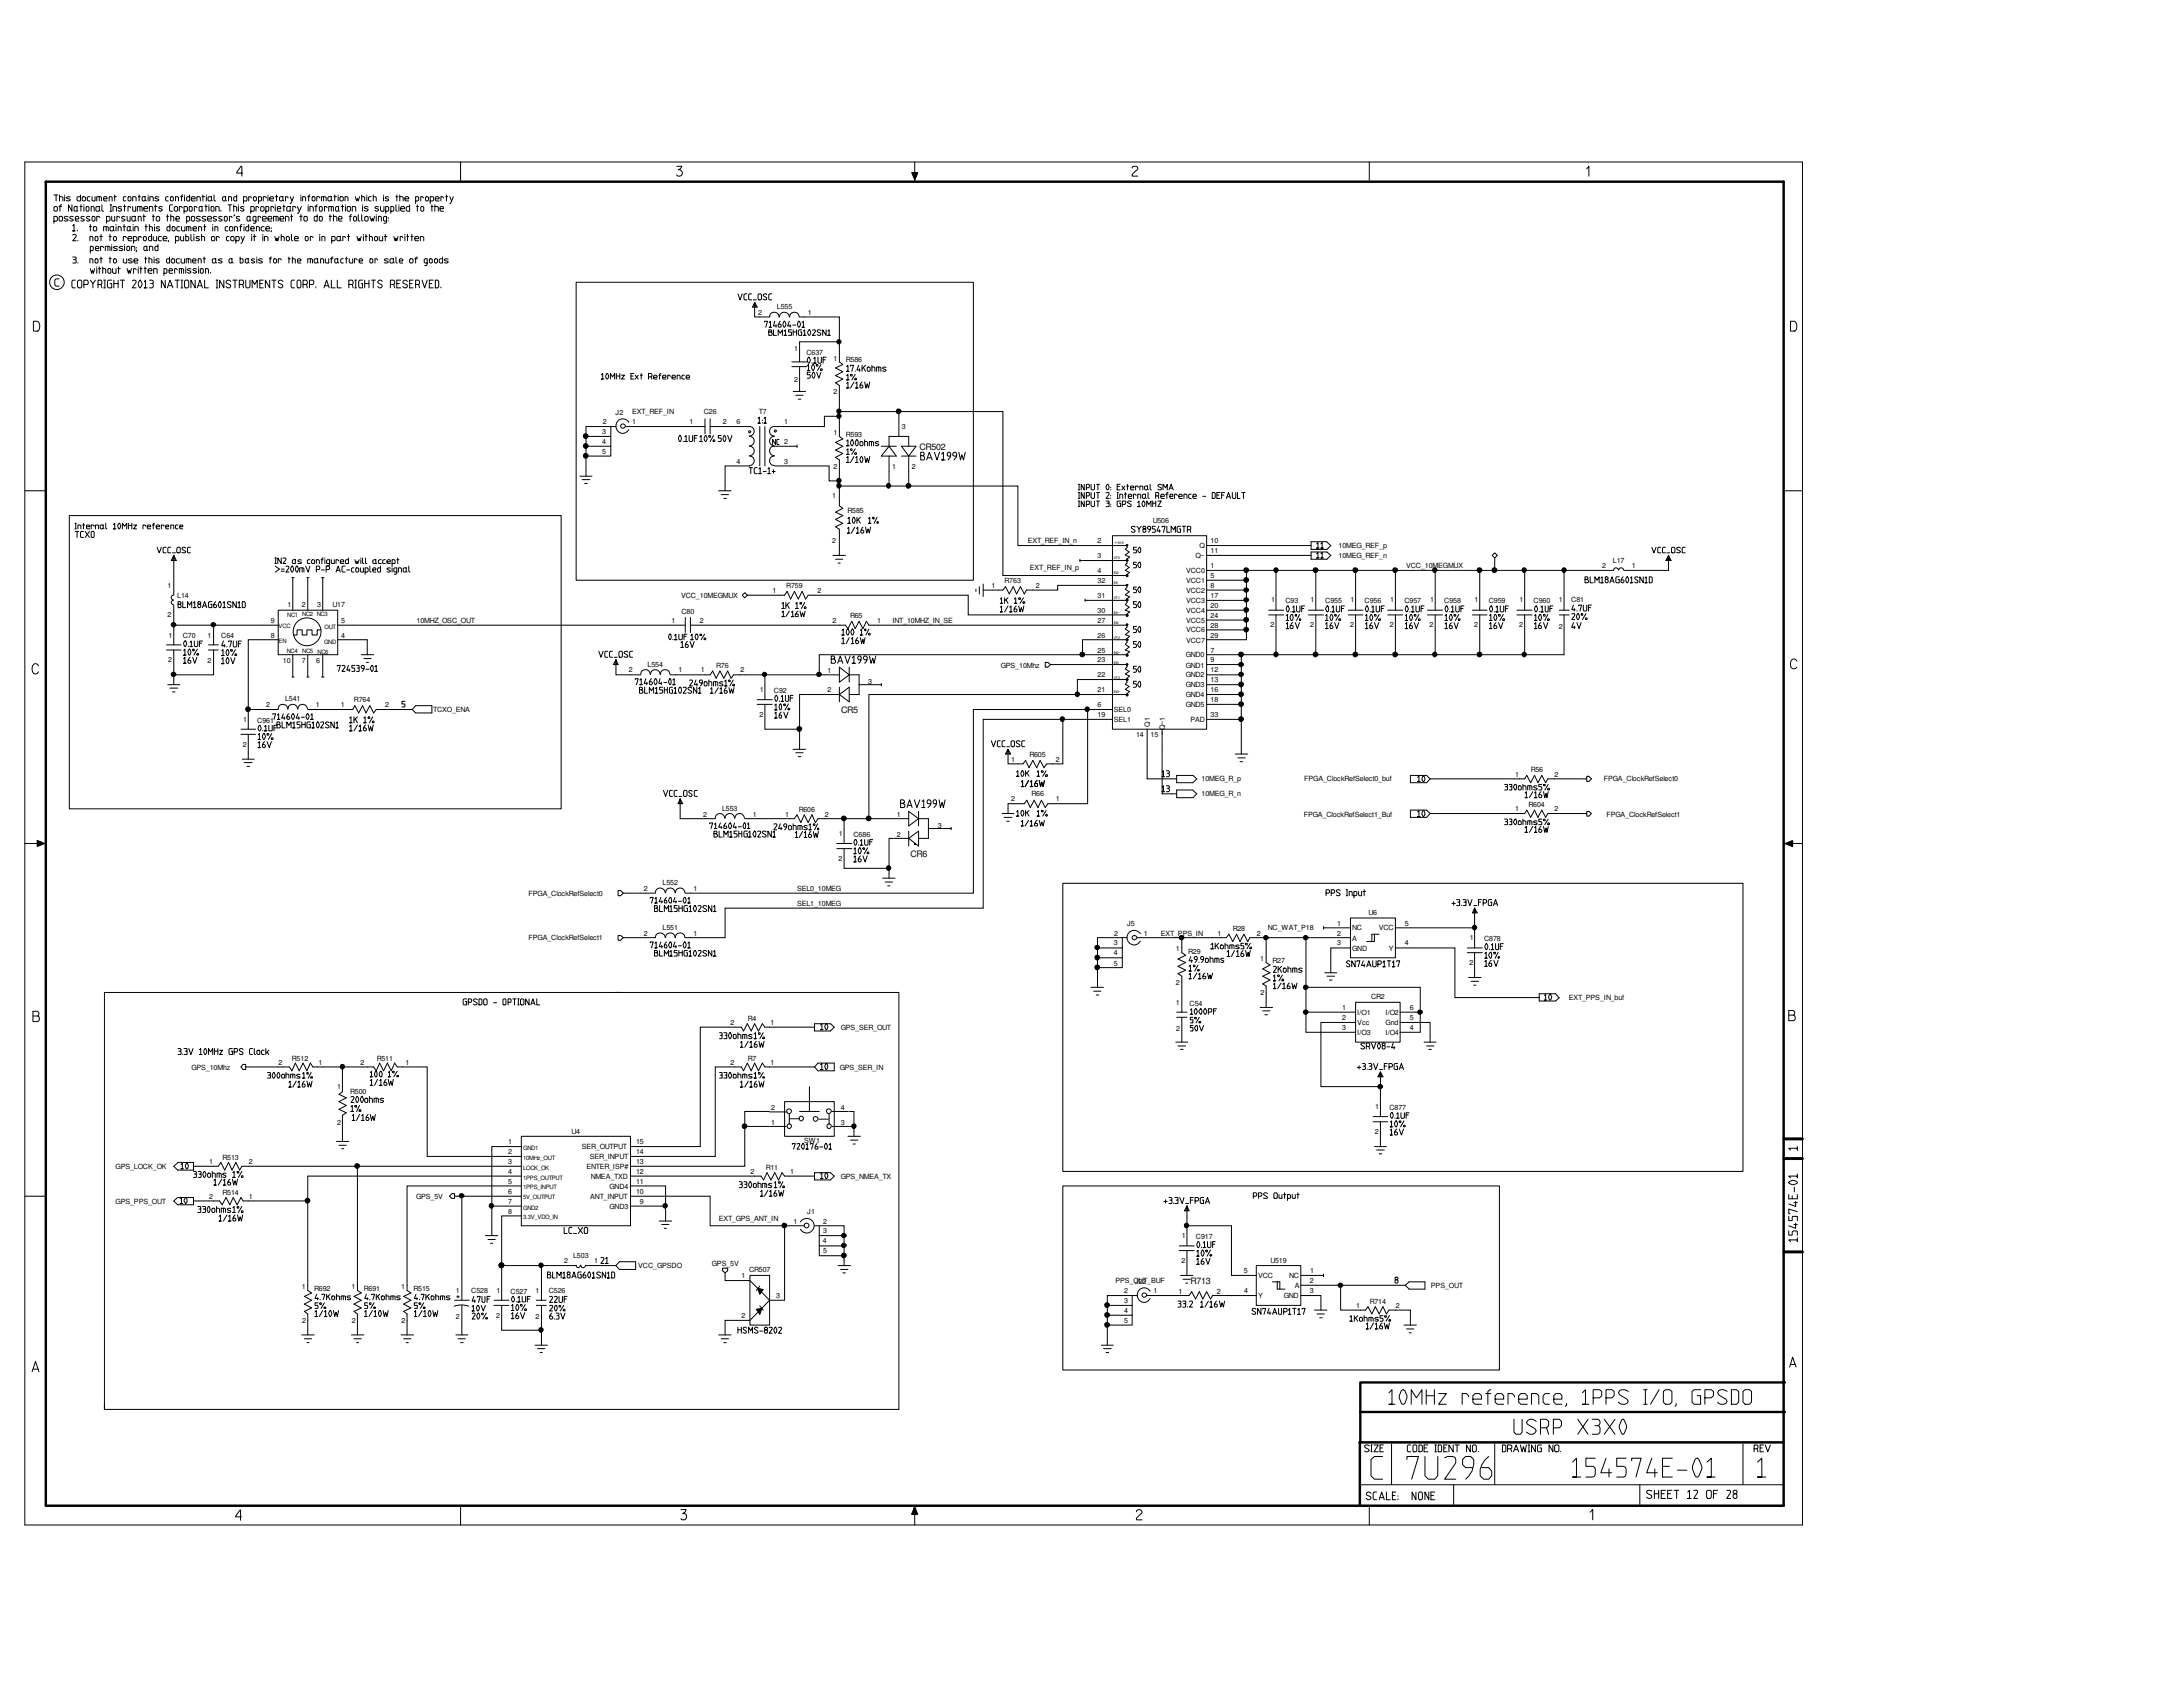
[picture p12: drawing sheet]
<svg xmlns="http://www.w3.org/2000/svg" width="279mm" height="216mm" viewBox="0 0 279 216" stroke-linecap="round" stroke-linejoin="round" font-family="sans-serif">
<defs><g id="words">
<g font-size="1.1">
<text x="117.7" y="57.6">CR502</text>
<text x="107.7" y="91.3">CR5</text>
<text x="116.5" y="109.7">CR6</text>
<text x="152.4" y="164.4">R713</text>
</g>
<g font-size=".9">
<text x="97" y="40.3">2</text>
<text x="99.4" y="39.6">L555</text>
<text x="103.4" y="40.3">1</text>
<text x="101.6" y="44.9">1</text>
<text x="103.2" y="45.5">C637</text>
<text x="106.7" y="46.2">1</text>
<text x="108.3" y="46.4">R586</text>
<text x="78.8" y="53.1">J2</text>
<text x="80.9" y="52.9">EXT_REF_IN</text>
<text x="90.1" y="52.9">C26</text>
<text x="97.1" y="53">T7</text>
<text x="101.6" y="48.8">2</text>
<text x="106.7" y="50.4">2</text>
<text x="77.1" y="58.1">5</text>
<text x="77.1" y="56.8">4</text>
<text x="77.1" y="55.5">3</text>
<text x="77.1" y="54.3">2</text>
<text x="80.9" y="54.3">1</text>
<text x="88.3" y="54.3">1</text>
<text x="92.5" y="54.3">2</text>
<text x="94.3" y="54.3">6</text>
<text x="94.3" y="59.4">4</text>
<text x="100.4" y="54.3">1</text>
<text x="100.4" y="59.4">3</text>
<text x="100.4" y="56.8">2</text>
<text x="106.7" y="60">2</text>
<text x="106.7" y="55.7">1</text>
<text x="108.3" y="55.9">R593</text>
<text x="114.2" y="60">1</text>
<text x="115.4" y="54.9">3</text>
<text x="116.7" y="60">2</text>
<text x="106.5" y="63.8">1</text>
<text x="108.5" y="65.7">R585</text>
<text x="106.5" y="69.5">2</text>
<text x="131.5" y="69.5">EXT_REF_IN_n</text>
<text x="140.5" y="71.4">3</text>
<text x="140.5" y="69.5">2</text>
<text x="147.5" y="66.9">U506</text>
<text x="153" y="71.4">Q~</text>
<text x="153.5" y="70.1">Q</text>
<text x="154.9" y="69.5">10</text>
<text x="154.9" y="70.8">11</text>
<text x="171.3" y="70.1">10MEG_REF_p</text>
<text x="171.3" y="71.4">10MEG_REF_n</text>
<text x="21.4" y="75.2">1</text>
<text x="22.7" y="76.5">L14</text>
<text x="36.8" y="77.7">1</text>
<text x="38.6" y="77.7">2</text>
<text x="40.6" y="77.7">3</text>
<text x="42.6" y="77.7">U17</text>
<text x="87.2" y="76.5">VCC_10MEGMUX</text>
<text x="98.9" y="75.9">1</text>
<text x="100.6" y="75.2">R759</text>
<text x="104.6" y="75.9">2</text>
<text x="126.9" y="75.2">1</text>
<text x="128.6" y="74.6">R763</text>
<text x="131.8" y="73">EXT_REF_IN_p</text>
<text x="132.6" y="75.2">2</text>
<text x="140.5" y="73.3">4</text>
<text x="140.5" y="74.6">32</text>
<text x="140.5" y="76.5">31</text>
<text x="151.8" y="77.2">VCC3</text>
<text x="151.8" y="75.9">VCC2</text>
<text x="151.8" y="74.6">VCC1</text>
<text x="151.8" y="73.3">VCC0</text>
<text x="154.9" y="72.7">1</text>
<text x="154.9" y="74">5</text>
<text x="154.9" y="75.2">8</text>
<text x="154.9" y="76.5">17</text>
<text x="154.9" y="77.8">20</text>
<text x="162.7" y="77.1">1</text>
<text x="164.5" y="77.2">C93</text>
<text x="167.7" y="77.1">1</text>
<text x="169.6" y="77.2">C955</text>
<text x="172.8" y="77.1">1</text>
<text x="174.7" y="77.2">C956</text>
<text x="177.9" y="77.1">1</text>
<text x="179.7" y="77.2">C957</text>
<text x="180" y="72.7">VCC_10MEGMUX</text>
<text x="183" y="77.1">1</text>
<text x="184.8" y="77.2">C958</text>
<text x="188.7" y="77.1">1</text>
<text x="190.5" y="77.2">C959</text>
<text x="194.5" y="77.1">1</text>
<text x="196.3" y="77.2">C960</text>
<text x="199.5" y="77.1">1</text>
<text x="201.1" y="77.1">C81</text>
<text x="205.1" y="72.7">2</text>
<text x="206.4" y="72">L17</text>
<text x="208.8" y="72.7">1</text>
<text x="21.4" y="79">2</text>
<text x="21.6" y="81.6">1</text>
<text x="23.4" y="81.7">C70</text>
<text x="26.6" y="81.6">1</text>
<text x="28.3" y="81.7">C64</text>
<text x="34.7" y="79.7">9</text>
<text x="34.7" y="81.6">8</text>
<text x="43.7" y="81.6">4</text>
<text x="43.7" y="79.7">5</text>
<text x="53.3" y="79.7">10MHZ_OSC_OUT</text>
<text x="86" y="79.7">1</text>
<text x="87.2" y="78.6">C80</text>
<text x="89.6" y="79.7">2</text>
<text x="106.6" y="79.7">2</text>
<text x="108.8" y="79.1">R65</text>
<text x="112.3" y="79.7">1</text>
<text x="114.2" y="79.7">INT_10MHZ_IN_SE</text>
<text x="140.5" y="78.4">30</text>
<text x="140.5" y="79.7">27</text>
<text x="140.5" y="83.5">25</text>
<text x="140.5" y="81.6">26</text>
<text x="151.8" y="82.3">VCC7</text>
<text x="151.8" y="80.9">VCC6</text>
<text x="151.8" y="79.7">VCC5</text>
<text x="151.8" y="78.4">VCC4</text>
<text x="154.9" y="83.5">7</text>
<text x="154.9" y="79.1">24</text>
<text x="154.9" y="80.3">28</text>
<text x="154.9" y="81.6">29</text>
<text x="162.6" y="80.3">2</text>
<text x="167.7" y="80.3">2</text>
<text x="172.8" y="80.3">2</text>
<text x="177.9" y="80.3">2</text>
<text x="183" y="80.3">2</text>
<text x="188.7" y="80.3">2</text>
<text x="194.4" y="80.3">2</text>
<text x="199.5" y="80.4">2</text>
<text x="21.5" y="84.8">2</text>
<text x="26.6" y="84.9">2</text>
<text x="36.2" y="84.8">10</text>
<text x="36.5" y="89.8">L541</text>
<text x="38.6" y="84.9">7</text>
<text x="40.5" y="84.8">6</text>
<text x="45.3" y="89.8">R764</text>
<text x="80.5" y="86">2</text>
<text x="82.9" y="85.3">L554</text>
<text x="86.8" y="86">1</text>
<text x="89.7" y="86">1</text>
<text x="91.7" y="85.5">R76</text>
<text x="94.8" y="86">2</text>
<text x="97.2" y="88.6">1</text>
<text x="99.1" y="88.7">C92</text>
<text x="105.9" y="86.1">1</text>
<text x="105.9" y="88.6">2</text>
<text x="111.1" y="87.5">3</text>
<text x="128.1" y="85.4">GPS_10Mhz</text>
<text x="140.5" y="84.8">23</text>
<text x="140.5" y="88.6">21</text>
<text x="140.5" y="86.7">22</text>
<text x="151.8" y="89.2">GND4</text>
<text x="151.8" y="84.1">GND0</text>
<text x="151.8" y="85.4">GND1</text>
<text x="151.8" y="86.7">GND2</text>
<text x="151.8" y="88">GND3</text>
<text x="154.9" y="84.8">9</text>
<text x="154.9" y="86">12</text>
<text x="154.9" y="87.3">13</text>
<text x="154.9" y="88.6">16</text>
<text x="154.9" y="89.9">18</text>
<text x="31.1" y="95.6">2</text>
<text x="31.1" y="92.4">1</text>
<text x="32.9" y="92.5">C961</text>
<text x="34.1" y="90.5">2</text>
<text x="40.4" y="90.5">1</text>
<text x="43.6" y="90.5">1</text>
<text x="49.3" y="90.5">2</text>
<text x="55.4" y="91.1">TCXO_ENA</text>
<text x="97.2" y="91.7">2</text>
<text x="140.5" y="90.5">6</text>
<text x="140.5" y="91.8">19</text>
<text x="142.5" y="92.4">SEL1</text>
<text x="142.5" y="91.1">SEL0</text>
<text x="145.4" y="94.3">14</text>
<text x="147.2" y="93" transform="rotate(-90 147.2 93)">Q1</text>
<text x="147.3" y="94.3">15</text>
<text x="149.1" y="94" transform="rotate(-90 149.1 94)">~Q~1</text>
<text x="151.8" y="90.5">GND5</text>
<text x="152.4" y="92.4">PAD</text>
<text x="154.9" y="91.8">33</text>
<text x="129.4" y="97.5">1</text>
<text x="131.8" y="96.8">R605</text>
<text x="132" y="101.9">R66</text>
<text x="135.2" y="97.5">2</text>
<text x="153.8" y="101.9">10MEG_R_n</text>
<text x="153.8" y="100">10MEG_R_p</text>
<text x="166.9" y="100">FPGA_ClockRefSelect0_buf</text>
<text x="193.9" y="99.4">1</text>
<text x="195.9" y="98.9">R56</text>
<text x="199" y="99.4">2</text>
<text x="205.3" y="100">FPGA_ClockRefSelect0</text>
<text x="90" y="104.5">2</text>
<text x="92.4" y="103.8">L553</text>
<text x="96.4" y="104.5">1</text>
<text x="100.5" y="104.5">1</text>
<text x="102.2" y="104">R606</text>
<text x="105.6" y="104.5">2</text>
<text x="107.4" y="107">1</text>
<text x="109.2" y="107.1">C686</text>
<text x="114.8" y="104.5">1</text>
<text x="114.8" y="107.1">2</text>
<text x="120" y="106">3</text>
<text x="129.4" y="102.5">2</text>
<text x="135.2" y="102.5">1</text>
<text x="166.9" y="104.5">FPGA_ClockRefSelect1_Buf</text>
<text x="193.9" y="103.8">1</text>
<text x="195.6" y="103.3">R604</text>
<text x="199" y="103.8">2</text>
<text x="205.6" y="104.5">FPGA_ClockRefSelect1</text>
<text x="84.8" y="113.3">L552</text>
<text x="102" y="114">SEL0_10MEG</text>
<text x="107.3" y="110.2">2</text>
<text x="67.7" y="114.6">FPGA_ClockRefSelect0</text>
<text x="82.4" y="119.7">2</text>
<text x="82.4" y="114">2</text>
<text x="84.8" y="119">L551</text>
<text x="88.8" y="119.7">1</text>
<text x="88.8" y="114">1</text>
<text x="102" y="115.9">SEL1_10MEG</text>
<text x="142.6" y="119.8">2</text>
<text x="144.2" y="118.5">J5</text>
<text x="146.4" y="119.8">1</text>
<text x="148.6" y="119.7">EXT_PPS_IN</text>
<text x="155.8" y="119.7">1</text>
<text x="157.8" y="119.2">R28</text>
<text x="160.8" y="119.7">2</text>
<text x="162.3" y="119.1">NC_WAT_P18</text>
<text x="171.1" y="119.7">2</text>
<text x="171.1" y="118.5">1</text>
<text x="173.1" y="119.1">NC</text>
<text x="175.1" y="117.1">U6</text>
<text x="176.5" y="119.1">VCC</text>
<text x="179.8" y="118.5">5</text>
<text x="67.7" y="120.3">FPGA_ClockRefSelect1</text>
<text x="142.5" y="123.6">5</text>
<text x="142.5" y="122.2">4</text>
<text x="142.5" y="121">3</text>
<text x="150.5" y="121.8">1</text>
<text x="152.1" y="122">R29</text>
<text x="161.3" y="123">1</text>
<text x="162.9" y="123.3">R27</text>
<text x="171.1" y="121">3</text>
<text x="173.1" y="120.4">A</text>
<text x="173.1" y="121.6">GND</text>
<text x="177.8" y="121.6">Y</text>
<text x="179.8" y="121">4</text>
<text x="188.1" y="123.5">2</text>
<text x="188.1" y="120.3">1</text>
<text x="189.9" y="120.4">C878</text>
<text x="93.5" y="131.2">2</text>
<text x="95.7" y="130.7">R4</text>
<text x="98.6" y="131.2">1</text>
<text x="107.6" y="131.8">GPS_SER_OUT</text>
<text x="150.5" y="126.1">2</text>
<text x="150.5" y="128.6">1</text>
<text x="150.5" y="131.9">2</text>
<text x="152.2" y="128.7">C54</text>
<text x="161.3" y="127.3">2</text>
<text x="171.8" y="129.3">1</text>
<text x="171.8" y="131.8">3</text>
<text x="171.8" y="130.5">2</text>
<text x="173.7" y="131.2">Vcc</text>
<text x="173.7" y="129.9">I/O1</text>
<text x="175.5" y="127.9">CR2</text>
<text x="177.3" y="131.2">Gnd</text>
<text x="177.3" y="129.9">I/O2</text>
<text x="180.5" y="129.3">6</text>
<text x="180.5" y="131.8">4</text>
<text x="180.5" y="130.5">5</text>
<text x="200.8" y="128">EXT_PPS_IN_buf</text>
<text x="24.5" y="136.9">GPS_10Mhz</text>
<text x="35.7" y="136.3">2</text>
<text x="37.4" y="135.8">R512</text>
<text x="40.8" y="136.3">1</text>
<text x="46.1" y="136.3">2</text>
<text x="48.2" y="135.7">R511</text>
<text x="51.9" y="136.3">1</text>
<text x="93.5" y="136.3">2</text>
<text x="95.7" y="135.8">R7</text>
<text x="98.6" y="136.3">1</text>
<text x="107.5" y="136.9">GPS_SER_IN</text>
<text x="173.7" y="132.4">I/O3</text>
<text x="177.3" y="132.4">I/O4</text>
<text x="43.2" y="144">2</text>
<text x="43.2" y="139.4">1</text>
<text x="44.8" y="140">R500</text>
<text x="98.7" y="143.9">1</text>
<text x="98.7" y="142">2</text>
<text x="107.6" y="143.9">3</text>
<text x="107.6" y="142">4</text>
<text x="176" y="142">1</text>
<text x="177.8" y="142">C877</text>
<text x="14.8" y="149.6">GPS_LOCK_OK</text>
<text x="26.8" y="149">1</text>
<text x="28.5" y="148.4">R513</text>
<text x="31.8" y="149">2</text>
<text x="65" y="147.7">2</text>
<text x="65" y="149">3</text>
<text x="65" y="146.4">1</text>
<text x="73.1" y="145.1">U4</text>
<text x="74.5" y="147.1">SER_OUTPUT</text>
<text x="75.1" y="149.6">ENTER_ISP#</text>
<text x="75.5" y="148.3">SER_INPUT</text>
<text x="81.4" y="146.4">15</text>
<text x="81.4" y="147.7">14</text>
<text x="81.4" y="149">13</text>
<text x="98" y="149.8">R11</text>
<text x="102.9" y="146.2">SW1</text>
<text x="176" y="145.1">2</text>
<text x="14.8" y="154">GPS_PPS_OUT</text>
<text x="26.8" y="153.4">2</text>
<text x="28.5" y="152.9">R514</text>
<text x="31.8" y="153.4">1</text>
<text x="53.3" y="153.4">GPS_5V</text>
<text x="65" y="152.8">6</text>
<text x="65" y="155.3">8</text>
<text x="65" y="150.2">4</text>
<text x="65" y="151.5">5</text>
<text x="65" y="154">7</text>
<text x="75.5" y="153.4">ANT_INPUT</text>
<text x="75.6" y="150.8">NMEA_TXD</text>
<text x="78" y="154.7">GND3</text>
<text x="78" y="152.2">GND4</text>
<text x="81.4" y="150.2">12</text>
<text x="81.4" y="151.5">11</text>
<text x="81.4" y="152.8">10</text>
<text x="81.9" y="154">9</text>
<text x="96" y="150.2">2</text>
<text x="101.1" y="150.2">1</text>
<text x="103.3" y="155.3">J1</text>
<text x="107.6" y="150.8">GPS_NMEA_TX</text>
<text x="72.2" y="161.6">2</text>
<text x="73.4" y="161">L503</text>
<text x="76" y="161.6">1</text>
<text x="91.1" y="162">GPS_5V</text>
<text x="92" y="156.2">EXT_GPS_ANT_IN</text>
<text x="101.6" y="156.7">1</text>
<text x="105.3" y="159.1">4</text>
<text x="105.4" y="160.4">5</text>
<text x="105.4" y="157.9">3</text>
<text x="105.4" y="156.7">2</text>
<text x="151.2" y="161.6">2</text>
<text x="151.3" y="158.5">1</text>
<text x="153.1" y="158.6">C917</text>
<text x="162.6" y="161.6">U519</text>
<text x="38.6" y="165">1</text>
<text x="40.2" y="165.3">R692</text>
<text x="45" y="165">1</text>
<text x="46.6" y="165.3">R691</text>
<text x="51.3" y="165">1</text>
<text x="52.9" y="165.3">R515</text>
<text x="58.3" y="165.5">1</text>
<text x="60.3" y="165.5">C528</text>
<text x="63.5" y="165.5">1</text>
<text x="65.4" y="165.6">C527</text>
<text x="68.5" y="165.5">1</text>
<text x="70.2" y="165.5">C526</text>
<text x="81.7" y="162.3">VCC_GPSDO</text>
<text x="94.9" y="163.6">1</text>
<text x="95.9" y="162.8">CR507</text>
<text x="99.3" y="166.1">3</text>
<text x="142.8" y="164.2">PPS_OUT_BUF</text>
<text x="143.9" y="166.7">3</text>
<text x="143.9" y="165.5">2</text>
<text x="145.2" y="164.3">J22</text>
<text x="147.6" y="165.5">1</text>
<text x="150.8" y="165.6">1</text>
<text x="155.8" y="165.6">2</text>
<text x="159.2" y="163">5</text>
<text x="159.3" y="165.5">4</text>
<text x="161" y="163.6">VCC</text>
<text x="161" y="166.1">Y</text>
<text x="164.3" y="166.1">GND</text>
<text x="165" y="163.6">NC</text>
<text x="165.7" y="164.9">A</text>
<text x="167.6" y="165.5">3</text>
<text x="167.6" y="164.2">2</text>
<text x="167.7" y="163">1</text>
<text x="173.6" y="167.4">1</text>
<text x="175.3" y="166.8">R714</text>
<text x="178.7" y="167.4">2</text>
<text x="183.1" y="164.9">PPS_OUT</text>
<text x="38.7" y="169.3">2</text>
<text x="45" y="169.3">2</text>
<text x="51.4" y="169.3">2</text>
<text x="58.3" y="168.8">2</text>
<text x="63.5" y="168.7">2</text>
<text x="68.5" y="168.8">2</text>
<text x="94.9" y="168.7">2</text>
<text x="143.9" y="169.3">5</text>
<text x="143.9" y="168">4</text>
</g>
<g font-size=".8">
<text x="35.7" y="80.4">VCC</text>
<text x="35.7" y="82.3">EN</text>
<text x="36.7" y="83.6">NC4</text>
<text x="36.8" y="78.9">NC1 NC2 NC3</text>
<text x="38.7" y="83.6">NC5</text>
<text x="40.6" y="83.7">NC6</text>
<text x="41.5" y="82.4">GND</text>
<text x="41.5" y="80.4">OUT</text>
<text x="66.9" y="149.7">LOCK_OK</text>
<text x="66.9" y="148.4">10MHz_OUT</text>
<text x="66.9" y="147.1">GND1</text>
<text x="66.9" y="154.8">GND2</text>
<text x="66.9" y="153.5">5V_OUTPUT</text>
<text x="66.9" y="152.2">1PPS_INPUT</text>
<text x="66.9" y="151">1PPS_OUTPUT</text>
<text x="66.9" y="156.1">3.3V_VDO_IN</text>
</g>
<g font-size=".5">
<text x="142.5" y="69.7">~I~N~0</text>
<text x="142.5" y="71.6">VT0</text>
<text x="142.5" y="76.7">VT1</text>
<text x="142.5" y="74.8">IN1</text>
<text x="142.5" y="73.5">IN0</text>
<text x="142.5" y="81.8">VT2</text>
<text x="142.5" y="83.7">IN2~</text>
<text x="142.5" y="79.8">IN2</text>
<text x="142.5" y="78.6">IN1~</text>
<text x="142.5" y="86.9">VT3</text>
<text x="142.5" y="88.7">IN3~</text>
<text x="142.5" y="84.9">IN3</text>
</g>
</g></defs>
<g fill="none" stroke="#000" stroke-width=".13">
<path d="M3.2 20.7h227.5v174.5h-227.5zM6.9 26.5l.2-.1 .2 .1v.4l-.1 .1-.3-.1zM6.9 28.3h.3l.1-.1v-.4l-.1-.1h-.3v.9M6.9 25h.5M7.2 25v.7M7.6 35.7h-.4l-.2 .2v.6l.2 .1h.4M7.6 26.4h.3M7.6 25.2h.3l.2 .1v.4M7.6 25v.7M7.7 27.7h.2l.1 .1v.4l-.1 .1h-.2l-.1-.1v-.4zM7.9 26.2l-.2 .1v.7M8.3 25h.1"/>
<path d="M8.3 25.2v.5M8.7 27.7h-.3l-.2 .1 .1 .2 .4 .1v.1l-.2 .1-.3-.1M9 25.2h-.3l-.2 .1 .4 .2v.2h-.4M9.2 26.2v.8l-.4-.8v.8M9.3 32.9h.4l.1 .2-.2 .1M9.3 28.9l.2-.2v.9h-.2h.3M9.3 30.1l.1-.1 .4 .1v.2l-.5 .5h.5M9.4 27.7h-.3l-.2 .1 .1 .2 .3 .1 .1 .1-.2 .1-.3-.1M9.4 33.2l.4 .1v.3l-.1 .1h-.4M9.6 26.4h.3v.5l-.1 .1-.3-.1v-.4zM9.6 35.9h-.3l-.1 .1v.7l.1 .1h.3M9.6 28h.5v-.2l-.1-.1h-.2l-.2 .1v.4l.2 .1h.3"/>
<path d="M9.9 26.9l.1 .1M9.9 36l.2-.1h.3l.1 .1v.7l-.1 .1h-.3l-.2-.1zM9.9 29.5v.1M10 30.8h.1M10 33.6v.1M10.2 26.4h.3M10.3 25v.7h-.3l-.1-.1v-.3l.1-.1h.3M10.4 26.2v.8M10.5 25.3l.1-.1 .4 .1v.3l-.4 .1-.1-.1zM10.7 36.4h.5l.1-.1v-.3l-.1-.1h-.5v.9M10.7 26.2v.1M10.7 26.4v.6"/>
<path d="M10.8 27.7h-.3l-.1 .1v.2l.3 .1 .1 .1-.2 .1-.2-.1M11.1 26.4l.3 .1v.4l-.1 .1-.3-.1v-.4zM11.5 29h.2M11.5 33.7v-.6h.3l.1 .1v.5M11.5 30.8v-.5h.3l.1 .1v.4M11.5 25.2h-.2l-.1 .1v.3l.1 .1h.2M11.5 27.7h-.3l-.1 .1v.2l.4 .1v.1l-.2 .1-.2-.1M11.6 35.9l.3 .4 .3-.4M11.6 32.1h.2l.1-.1v-.4l-.1-.1h-.2v.9M11.6 34.4l.1 .6 .1-.4 .1 .4 .2-.6M11.6 28.7v.9M11.7 27v-.6h.2l.2 .1v.5"/>
<path d="M11.8 25.2v.4l.1 .1h.3v-.5M11.9 27.7l.3 .1v.4l-.1 .1-.3-.1v-.4zM11.9 36.3v.5M11.9 29.1l.2-.1h.2l.1 .1v.3l-.1 .2h-.2l-.2-.2zM12.2 31.8h.5l-.2-.3h-.2l-.1 .1v.4l.1 .1h.4M12.3 33.1l.2 .1v.4l-.1 .1-.2-.1v-.4zM12.3 30.3l.2 .1v.3l-.1 .1-.2-.1v-.3zM12.3 26.5l.1-.1h.3v.5l-.1 .1h-.2l-.1-.1zM12.4 25.7v-.5h.5l.1 .1v.4M12.4 34.2h.1M12.4 34.4v.6M12.5 36.4h.4l.1-.1v-.3l-.1-.1h-.4v.9"/>
<path d="M12.6 34.4h.3M12.7 25.2v.5M12.7 34.2v.8M12.7 26.9l.1 .1M12.8 27.9l-.1-.2h-.3v.6M12.8 33.1h.3M12.8 30.3h.3M12.9 36.4l.1 .4M12.9 30v.8M12.9 32.9v.8M13 26.2v.7l.3 .1M13.1 34.4h.3l.1 .1v.5"/>
<path d="M13.1 34.2v.8M13.3 31.7l-.2-.2h-.2v.6M13.3 29.6v-.6h.5l.1 .1v.5M13.3 25.4h.4l-.1-.2h-.2l-.1 .1v.3l.1 .1h.3M13.3 36.8h.2M13.3 35.9h.2M13.4 35.9v.9M13.5 32.1v-.6h.5l.1 .1v.5M13.6 29v.6M13.6 28.3h.4l.1-.1v-.4l-.1-.1h-.4v.9M13.8 34.5l.1-.1 .3 .1v.4l-.1 .1-.3-.1zM13.8 31.5v.6"/>
<path d="M14 25.7v-.5h.2l.2 .1v.4M14 33.1h.2M14 30.3h.2M14.1 29.1l.1-.1h.3v.4l-.1 .2h-.2l-.1-.2zM14.1 30v.8M14.1 32.9v.8M14.1 27h.2M14.1 26.2h.2M14.2 26.2v.8M14.3 35.9h-.4l-.1 .1v.7l.1 .1h.4v-.5h-.2M14.3 27.7v.5l.1 .1h.3v-.6M14.3 31.3v.1"/>
<path d="M14.3 31.5v.6M14.4 34.4v.5l.1 .1h.3v-.6M14.5 27v-.6h.3l.1 .1v.5M14.5 30.4l.1-.1 .3 .1v.3l-.1 .1-.3-.1zM14.5 29.4l.1 .2M14.6 35.9v.9M14.6 36.3h.5M14.6 25.2h.3M14.6 33.1l.3 .1v.4l-.1 .1-.3-.1v-.4zM14.7 25v.7M14.8 28.7v.1M14.8 29v.6"/>
<path d="M15 31.6l-.3-.1-.2 .1 .5 .3v.1h-.5M15.1 34.4h.3M15.1 29.6v-.6h.3l.1 .1v.5M15.1 35.9v.9M15.2 34.2v.8M15.3 27.9l-.1-.2h-.2v.6M15.4 35.9h.5M15.6 26.5l-.3-.1-.2 .1 .1 .1 .4 .2v.1l-.2 .1-.3-.1M15.7 35.9v.9M15.7 31.6l-.3-.1-.2 .1 .5 .3v.1h-.5M15.8 33.1v.5l.1 .1h.3v-.6M15.8 29h.3"/>
<path d="M15.8 26.4h.3M15.9 28.7v.9M15.9 26.2v.8M15.9 31.3v.1M15.9 31.5v.6M16 27.7h-.3l-.1 .1v.2l.3 .1 .1 .1-.2 .1-.2-.1M16.1 25.2h-.2l-.1 .1v.3l.1 .1h.2M16.2 30.4l-.1-.1h-.3v.5M16.3 34.4l.1 .6 .1-.4 .2 .4 .1-.6M16.3 29.1l.1-.1h.3v.4l-.2 .2-.2-.2zM16.3 27.7v.5l.1 .1h.3v-.6M16.3 31.5l.3 .1v.4l-.1 .1-.3-.1v-.4z"/>
<path d="M16.4 30.5h.5l-.1-.2h-.3l-.1 .1v.3l.1 .1h.4M16.5 25.2l.3 .1v.3l-.1 .1-.3-.1v-.3zM16.7 29.4l.1 .2M16.7 26.6l-.1-.2h-.2v.6M16.8 32.1v-.6h.3l.2 .1v.5M16.9 36l.4-.1 .1 .1-.5 .8h.5M16.9 33.2h-.4v.1l.4 .1v.2l-.1 .1-.4-.1M17 25.7v-.5h.3l.1 .1v.4M17 26.4v.5l.1 .1h.3v-.6M17 27.7h.3v.5l-.1 .1h-.2l-.1-.1v-.4zM17 28.7v.1M17 29v.6"/>
<path d="M17.1 30.8h.3l.1-.1v-.3l-.1-.1h-.3v.8M17.1 33.4h.5l-.1-.3h-.2l-.2 .1v.4l.2 .1h.3M17.3 29.6v-.6h.3l.1 .1v.5M17.3 28.2l.1 .1M17.4 34.5l-.1-.1h-.2v.6M17.5 32l-.1 .2M17.5 31.7h.1M17.6 27v-.6h.5l.1 .1v.5M17.7 28.3v-.6h.3l.1 .1v.5M17.7 34.2h.1M17.7 34.4v.6M17.7 25.2h.3"/>
<path d="M17.8 36l.2-.1 .2 .4-.3 .5a.68 .68 0 0 1-.1-.8zM17.8 25v.7M17.9 34.4h.3M17.9 26.4v.6M18 34.2v.8M18.1 30.4l-.1-.1h-.2v.5M18.3 25.2h.3v.4l-.1 .1-.3-.1v-.3zM18.3 27.7h.3M18.4 30.4l.1-.1 .2 .1v.3l-.1 .1-.2-.1zM18.4 26.7h.5l-.1-.3-.4 .1v.4l.2 .1h.3M18.4 27.5v.8M18.5 36.1l.1-.2v.9h-.1h.3"/>
<path d="M18.5 34.4h.2M18.5 31.5h.3v.5l-.1 .1-.3-.1v-.4zM18.5 33.1h.3M18.6 34.2v.8M18.6 29h.2M18.6 25.6l.1 .1M18.6 32.9v.8M18.7 28.7v.9M18.8 32l.1 .1M19 34.6h.4l-.1-.2-.3 .1v.4l.1 .1h.3M19 25h.1M19 25.2v.5"/>
<path d="M19.1 33.1h.2l.1 .1v.5M19.1 32.9v.8M19.1 35.9h.3a.23 .23 0 0 1 .2 .2 .23 .23 0 0 1-.2 .2M19.1 32.1v-.6h.3l.2 .1v.5M19.1 29h.3l.1 .1v.5M19.1 27v-.6h.3l.2 .1v.5M19.1 28.7v.9M19.2 25.7v-.5h.3l.1 .1v.4M19.3 36.3h.3v.4l-.2 .1h-.3M19.4 30v.8h-.3l-.1-.1v-.3l.1-.1h.3M19.5 27.7h.3M19.6 30.3v.4l.2 .1h.3v-.5"/>
<path d="M19.6 27.5v.8M19.7 35v-.6h.3l.1 .1v.5M19.7 32.9v.1M19.7 33.1v.6M19.8 28.7v.1M19.8 29v.6M19.8 26.4h.3M19.9 26.2v.8M20 27.8l.2-.1 .2 .1v.4l-.1 .1-.3-.1zM20.2 31.3v.8h-.3l-.1-.1v-.4l.1-.1h.3M20.3 25.2a.31 .31 0 0 0-.5 .1l.5 .2v.1a.37 .37 0 0 1-.5 .1M20.4 33.2h-.4l-.1 .1 .5 .3-.2 .1-.3-.1"/>
<path d="M20.4 29.1h-.3v.1l.3 .1v.1l-.1 .2-.3-.1M20.7 30.3h-.3l-.1 .1v.3l.1 .1h.3M20.8 26.5l-.3-.1-.2 .1 .1 .1 .3 .2 .1 .1-.2 .1-.3-.1M20.9 30.5h.5l-.1-.2h-.3l-.1 .1v.3l.1 .1h.4M21 35h.3l.1-.1v-.4l-.1-.1h-.3v.9M21.1 35.9v.9l-.4-.9v.9M21.3 27.7h.3M21.4 36.8l.3-.9 .4 .9M21.4 27.5v.8M21.5 25.2h-.2l-.1 .1v.3l.1 .1h.2M21.6 30.8l-.1 .1M21.6 36.6h.4"/>
<path d="M21.6 34.6h.5l-.1-.2h-.3l-.1 .1v.4l.1 .1h.4M21.7 32.9v.8h-.3l-.1-.1v-.4l.1-.1h.3M21.7 28.7v.9h-.2l-.1-.2v-.3l.1-.1h.2M21.9 27.7h.2l.1 .1v.5M21.9 27.5v.8M21.9 33.2l.2-.1 .3 .1v.4l-.2 .1-.3-.1zM21.9 25.2l.3 .1v.3l-.1 .1-.3-.1v-.3zM22 29.1l.1-.1 .3 .1v.3l-.1 .2-.3-.2zM22.1 26.2h-.3l-.1 .1v.6l.1 .1h.3M22.3 26.5l.2-.1 .2 .1v.4l-.1 .1-.3-.1zM22.4 35.9h.6M22.5 30.8h.3l.1-.1v-.3l-.1-.1h-.3v.8"/>
<path d="M22.5 25.7v-.5h.2l.1 .1v.4M22.5 28h.5v-.2l-.2-.1h-.2l-.1 .1v.4l.1 .1h.4M22.7 34.5l-.1-.1h-.2v.6M22.7 35.9v.9M23 35v-.6h.4l.1 .1v.5M23 33.1h-.3l-.1 .1v.4l.1 .1h.3M23 29l-.4 .1v.3l.4 .2M23.1 30.3v.4l.1 .1h.3v-.5M23.1 25.2h.3M23.2 33.1v.5l.1 .1h.3v-.6M23.2 36.8h.2M23.2 35.9h.2"/>
<path d="M23.2 29v.4l.1 .2h.4v-.6M23.2 34.4v.6M23.3 35.9v.9M23.3 26.6l-.1-.2h-.2v.6M23.4 25l-.2 .1v.6M23.6 27h.3l.1-.1v-.4l-.1-.1h-.3v.9M23.6 25h.1M23.6 25.2v.5M23.7 35.9h.4l.1 .1v.7l-.1 .1h-.4l-.1-.1v-.7zM23.8 30v.8h.3l.1-.1v-.3l-.1-.1h-.3M23.8 34.2h.1M23.8 34.4v.6"/>
<path d="M23.8 33.7v-.6h.5l.1 .1v.5M23.9 29.6v-.6h.4l.1 .1v.5M23.9 28.3h.3l.1-.1v-.4l-.1-.1h-.3v.9M24.1 33.1v.6M24.2 29v.6M24.3 25v.7h-.3l-.1-.1v-.3l.1-.1h.3M24.3 26.4l.3 .1v.4l-.1 .1-.3-.1v-.4zM24.4 34.4h-.2l-.2 .1 .1 .1 .3 .1v.2l-.1 .1-.3-.1M24.4 30v.7l.2 .1M24.5 25.4h.5l-.1-.2h-.3l-.1 .1v.3l.1 .1h.4M24.6 27.7h.2l.1 .1v.4l-.1 .1h-.2l-.1-.1v-.4zM24.7 33.4h.4l-.1-.3h-.2l-.1 .1v.4l.1 .1h.3"/>
<path d="M24.7 29.3h.4l-.1-.3h-.2l-.1 .1v.3l.1 .2h.3M24.8 30v.1M24.8 30.3v.5M25 35.9v.9l-.6-.9v.9M25.1 34.4h-.2l-.2 .1 .1 .1 .3 .1v.2l-.1 .1-.3-.1M25.2 25.7v-.5h.3l.1 .1v.4M25.2 26.6l-.1-.2h-.2v.6M25.3 36.8l.3-.9 .3 .9M25.4 33.7v-.6h.2l.1 .1v.5M25.4 36.6h.4M25.4 29.6v-.6h.3l.1 .1v.5M25.4 34.2h.1"/>
<path d="M25.4 34.4v.6M25.5 30.3h-.2l-.2 .1 .4 .3-.1 .1h-.3M25.6 26.4h.3v.5l-.2 .1-.2-.1v-.4zM25.6 34.5l.1-.1 .3 .1v.4l-.1 .1-.3-.1zM25.6 27.7a.31 .31 0 0 0-.5 .2l.5 .3a.36 .36 0 0 1-.5 0M25.8 30.3h.3l.1 .1v.4M25.8 30v.8M25.9 25.2h.3M25.9 26.9l.1 .1M26 25v.7M26 33.1h.3M26.1 29h.3"/>
<path d="M26.1 32.9v.8M26.2 35.9v.9h.5M26.2 28.7v.9M26.2 26.4h.3M26.3 35v-.6h.3l.1 .1v.5M26.4 27.7a.31 .31 0 0 0-.5 .2l.5 .3a.36 .36 0 0 1-.5 0M26.4 26.2v.8M26.4 25h.1M26.4 25.2v.5M26.6 28h.5v-.2l-.2-.1h-.2l-.1 .1v.4l.1 .1h.4M26.6 25.3l.1-.1h.4v.4l-.4 .1-.1-.1zM26.7 26.2v.1"/>
<path d="M26.7 26.4v.6M27 34.9v.1M27.1 30.4l.1-.1h.2l.1 .1v.3l-.1 .1h-.2l-.1-.1zM27.1 25.6l.1 .1M27.1 26.4l.3 .1v.4l-.1 .1-.3-.1v-.4zM27.2 28.7v.1M27.2 29v.6M27.3 33.1h.3v.5l-.1 .1h-.2l-.1-.1v-.4zM27.4 25v.6l.2 .1M27.5 29.6v-.6h.3l.1 .1v.5M27.6 27v-.6h.3l.2 .1v.5M27.6 33.6l.1 .1"/>
<path d="M27.7 36.8h.2M27.7 35.9h.2M27.7 27.7h-.3l-.1 .1v.2l.4 .1v.1l-.1 .1-.3-.1M27.8 35.9v.9M28.1 30.4l-.2-.1h-.2v.5M28.3 26.9v.1M28.4 33.2l-.2-.1-.3 .1 .5 .2v.2h-.5M28.4 27.7h-.2l-.2 .1 .1 .2 .3 .1v.1l-.1 .1-.3-.1M28.6 25.2h.3v.4l-.1 .1-.3-.1v-.3zM28.7 35.9v.9l-.6-.9v.9M28.8 27.7l.3 .1v.4l-.1 .1-.3-.1v-.4zM28.9 25.6l.1 .1"/>
<path d="M29.1 29h-.2l-.1 .1v.3l.1 .2h.2M29.2 26.2h.4M29.3 25.7v-.5h.2l.1 .1v.4M29.3 30.3h-.2l-.1 .1v.3l.1 .1h.2M29.4 29.1l.1-.1h.2l.1 .1v.3l-.1 .2h-.2l-.1-.2zM29.4 33.1h.3v.5l-.1 .1-.3-.1v-.4zM29.4 26.2v.8M29.5 36l-.1-.1h-.3l-.2 .2 .1 .1 .5 .3v.2l-.1 .1h-.3l-.2-.1M29.5 30.4l.2-.1 .3 .1v.3l-.1 .1-.4-.1zM29.7 27.9l-.1-.2h-.2v.6M29.7 33.6l.2 .1M29.8 35.9h.5"/>
<path d="M29.9 26.4h.3l.1 .1v.5M29.9 26.2v.8M30 29.6v-.6h.3l.1 .1v.5M30 27.5l-.1 .1M30.1 35.9v.9M30.2 30.8h.3l.1-.1v-.3l-.1-.1h-.3v.8M30.3 25v.7h-.3l-.1-.1v-.3l.1-.1h.3M30.5 26.2v.1M30.5 26.4v.6M30.6 36.4h.5l.1-.1v-.3l-.1-.1h-.5v.9M30.7 27.7h-.3l-.2 .1 .1 .2 .3 .1 .1 .1-.2 .1-.3-.1M30.7 29h.3"/>
<path d="M30.7 32.9v.8h.3l.1-.1v-.4l-.1-.1h-.3M30.8 30.3l.3 .5M31 28.7l-.2 .1v.8M31 22.2h-.7l.5-.9h.2v1.2M31.1 36.4l.1 .4M31.2 25.7h.3l.1-.1v-.3l-.1-.1h-.3v.8M31.2 26.5l-.2-.1-.2 .1v.1l.4 .2v.1l-.1 .1-.3-.1M31.2 28.7v.1M31.2 29v.6M31.3 30.3l-.3 .7-.2 .1M31.4 35.9v.8l.2 .1h.2l.2-.1v-.8M31.5 33.1h.3v.5l-.1 .1-.3-.1v-.4z"/>
<path d="M31.7 27.7h.3v.5l-.1 .1-.3-.1v-.4zM31.8 33.6l.1 .1M31.8 28.7v.9h-.2l-.2-.2v-.3l.2-.1h.2M32 28.2l.1 .1M32.1 29.3h.4l-.1-.3h-.2l-.1 .1v.3l.1 .2h.3M32.1 27h.3l.1-.1v-.4l-.1-.1h-.3v.9M32.2 25.3l-.2-.1h-.2v.5M32.2 30v.1M32.2 30.3v.5M32.3 36.8v-.9l.3 .5 .3-.5v.9M32.4 25.3l.1-.1 .3 .1v.3l-.1 .1-.3-.1zM32.4 30.3h.4"/>
<path d="M32.5 30v.8M32.6 33.2l-.3-.1-.1 .1v.1l.3 .1v.2h-.3M32.8 28.3h-.3l-.1-.1v-.4l.1-.1h.3v.8l-.1 .1h-.3M32.8 29.6v-.6h.3l.1 .1v.5M32.9 32.9v.1M32.9 33.1v.6M33.1 25.7h.3l.1-.1v-.3l-.1-.1h-.3v.8M33.1 26.6l-.1-.2h-.2v.6M33.3 36.3h.3M33.4 27.9l-.1-.2h-.3v.6M33.5 26.4l.3 .1v.4l-.2 .1-.2-.1v-.4zM33.6 33.2a.31 .31 0 0 0-.5 .1l.4 .1 .1 .2a.36 .36 0 0 1-.5 0"/>
<path d="M33.6 28h.5v-.2l-.1-.1h-.3l-.1 .1v.4l.1 .1h.4M33.6 30v.1M33.6 30.3v.5M33.7 35.9h-.4v.9h.4M33.8 29l-.4 .1v.3l.4 .2M33.9 30.8v-.5h.2l.2 .1v.4M34 29.3h.5l-.1-.3h-.3l-.1 .1v.3l.1 .2h.4M34 27h.3l.1-.1v-.4l-.1-.1h-.3v.9M34.1 25.3l-.1-.1h-.3v.5M34.3 28h.5v-.2l-.1-.1h-.3l-.1 .1v.4l.1 .1h.4M34.3 25h.1M34.3 25.2v.5"/>
<path d="M34.5 33.1h.2M34.5 35.9v.9l-.5-.9v.9M34.5 25.4h.5l-.1-.2-.4 .1v.3l.2 .1h.3M34.7 32.9l-.1 .1v.7M34.7 29.5v.2M34.7 29.2h.1M34.8 35.9h.5M35 26.6l-.1-.2h-.2v.6M35 28.3v-.6h.5l.1 .1v.5M35.1 35.9v.9M35.1 33.1l.3 .1v.4l-.1 .1-.3-.1v-.4zM35.2 30.3l.1 .5 .1-.3 .2 .3 .1-.5"/>
<path d="M35.2 25.2h.4M35.2 26.2v.1M35.2 26.4v.6M35.3 27.7v.6M35.4 25v.7M35.5 26.7h.4l-.1-.3h-.2l-.1 .1v.4l.1 .1h.3M35.8 25.3l.1-.1h.3v.4l-.3 .1-.1-.1zM35.8 28h.5v-.2l-.1-.1h-.3l-.1 .1v.4l.1 .1h.4M36 33.3l-.1-.2h-.3v.6M36 30.3h.3l.1 .1v.4M36 30v.8M36.2 36l-.2-.1h-.2l-.2 .2 .1 .1 .5 .3v.2l-.4 .1-.2-.1"/>
<path d="M36.2 25.6l.1 .1M36.2 26.4h.3M36.3 26.2v.8M36.5 28.3v-.6h.3l.2 .1v.5M36.7 30.4l.1-.1 .2 .1v.3l-.1 .1-.2-.1zM36.7 26.5l.1-.1h.3v.5l-.1 .1h-.2l-.1-.1zM36.9 25.3l-.1-.1h-.3v.5M36.9 33.1h.2M37 32.9v.8M37.1 25.2l.3 .5M37.1 26.9l.2 .1M37.2 27.7h.3"/>
<path d="M37.3 30v.7l.2 .1M37.3 27.5v.8M37.4 33.1h.3l.1 .1v.5M37.4 32.9v.8M37.6 25.2l-.3 .7-.2 .1M37.7 35.9h-.3l-.1 .1v.7l.1 .1h.3M37.7 30.5h.5v-.1l-.2-.1h-.2l-.1 .1v.3l.1 .1h.4M37.9 26.6l-.2-.2h-.2v.6M38.1 33.4h.4l-.1-.3h-.2l-.1 .1v.4l.1 .1h.3M38.1 26.4l.2 .6M38.1 35.9h.3l.1 .1v.7l-.1 .1h-.3l-.1-.1v-.7zM38.3 27.7h.4"/>
<path d="M38.5 25h.1M38.5 25.2v.5M38.5 27.5v.8M38.6 26.4l-.4 .8-.1 .1M38.7 25.7v-.5h.3l.1 .1v.4M38.8 36.4h.4l.1-.1v-.3l-.1-.1h-.4v.9M39 27.7h.2l.1 .1v.4l-.1 .1h-.2l-.1-.1v-.4zM39.2 30.3l.2 .1v.3l-.1 .1-.2-.1v-.3zM39.2 36.4l.1 .4M39.4 33.7v-.6h.5l.1 .1v.5M39.4 25.2h.3M39.4 26.2v.1"/>
<path d="M39.4 26.4v.6M39.6 36.4h.4l.2-.1v-.3l-.2-.1h-.4v.9M39.7 25l-.2 .1v.6M39.7 27v-.6h.2l.2 .1v.5M39.7 33.1v.6M39.9 25.3l.1-.1 .3 .1v.3l-.1 .1-.3-.1zM40 30.4l-.1-.1h-.2v.5M40.3 33.1h.3v.5l-.1 .1h-.2l-.1-.1v-.4zM40.3 26.4h.3M40.4 36.7v.1M40.6 26.2l-.2 .1v.7M40.6 27.5v.8h-.3l-.1-.1v-.4l.1-.1h.3"/>
<path d="M40.6 33.6l.2 .1M40.9 26.5l.1-.1 .3 .1v.4l-.2 .1-.2-.1zM40.9 25.3l-.1-.1h-.3v.5M40.9 30v.1M40.9 30.3v.5M41 27.7l.3 .1v.4l-.2 .1-.2-.1v-.4zM41 33.7v-.6h.3l.1 .1v.5M41.1 25.7v-.5h.5l.1 .1v.4M41.2 30.8v-.5h.3l.1 .1v.4M41.4 25.2v.5M41.5 36.8l.3-.9 .3 .9M41.6 36.6h.4"/>
<path d="M41.6 33.1v.5l.1 .1h.4v-.6M41.9 26.6l-.2-.2h-.2v.6M42 25.3l.1-.1h.3v.4l-.3 .1-.1-.1zM42.1 27v-.6h.5l.1 .1v.5M42.1 27.7h.4M42.2 27.5v.8M42.3 33.1h.3M42.4 35.9v.9h.5M42.4 25.6l.1 .1M42.4 26.4v.6M42.5 30.8h.3l.1-.1v-.3l-.1-.1h-.3v.8M42.6 32.9l-.2 .1v.7"/>
<path d="M42.7 27.7h.3l.1 .1v.5M42.7 27.5v.8M42.7 25.2h.4M42.8 25v.7M43 33.1h.2v.5l-.1 .1-.3-.1v-.4zM43.1 26.4h.2v.5l-.1 .1-.2-.1v-.4zM43.1 30.4l.1-.1h.4v.4l-.2 .1h-.2l-.1-.1zM43.2 35.9v.9h.5M43.2 33.6l.1 .1M43.3 25h.1M43.3 25.2v.5M43.3 28h.5v-.2l-.1-.1h-.3l-.1 .1v.4l.1 .1h.4"/>
<path d="M43.3 26.9l.1 .1M43.6 30.7l.1 .1M43.6 25.2h.2l.1 .1v.3l-.1 .1h-.2l-.1-.1v-.3zM43.7 26.4h.3M43.8 26.2v.8M43.9 33.1h-.2l-.1 .1v.4l.1 .1h.2M44.2 25.7v-.5h.2l.1 .1v.4M44.2 30.4l-.1-.1h-.2v.5M44.2 33.1h.3M44.2 26.2v.1M44.2 26.4v.6M44.3 32.9v.8"/>
<path d="M44.5 30.3h.3M44.5 26.4h.3l.1 .1v.4l-.1 .1h-.3l-.1-.1v-.4zM44.6 30v.8M44.6 36.4h.5l.1-.1v-.3l-.1-.1h-.5v.9M44.7 33.1v.5l.1 .1h.3v-.6M44.7 27.7h.3M45 27.5l-.2 .1v.7M45.1 27v-.6h.3l.1 .1v.5M45.1 36.4l.1 .4M45.4 27.7l.2 .1v.4l-.1 .1-.2-.1v-.4zM45.4 36.8h.2M45.4 35.9h.2"/>
<path d="M45.5 25.2l.1 .5 .1-.3 .2 .3 .1-.5M45.5 35.9v.9M45.7 33.3l-.1-.2h-.2v.6M45.7 30.3l.2 .5 .1-.3 .1 .3 .1-.5M45.9 27.5v.7l.2 .1M46 33.4h.4l-.1-.3h-.2l-.1 .1v.4l.1 .1h.3M46.3 25.2h.3l.1 .1v.4M46.3 27.5v.7l.2 .1M46.3 25v.7M46.4 35.9h-.4l-.1 .1v.7l.1 .1h.4v-.5h-.2M46.4 26.2v.1M46.4 26.4v.6"/>
<path d="M46.5 30v.1M46.5 30.3v.5M46.7 27.8l.1-.1 .3 .1v.4l-.1 .1-.3-.1zM46.7 36.3h.5M46.7 35.9v.9M46.7 30.3h.3M46.8 30v.8M46.9 25h.1M46.9 25.2v.5M47.1 26.5l-.3-.1-.2 .1 .1 .1 .4 .2v.1l-.2 .1-.3-.1M47.2 35.9v.9M47.3 30.3h.3l.1 .1v.4"/>
<path d="M47.3 30v.8M47.3 27.7l.3 .6 .1-.3 .1 .3 .1-.6M47.4 33.1l.3 .1v.4l-.1 .1-.3-.1v-.4zM47.5 25.2h-.2l-.1 .1v.3l.1 .1h.2M47.6 35.9h.4M47.8 25.2h.2l.2 .1v.4M47.8 25v.7M47.8 35.9v.9M48 30.3l.3 .1v.3l-.1 .1-.3-.1v-.3zM48.2 27.5h.1M48.2 27.7v.6M48.3 33.3l-.1-.2h-.2v.6"/>
<path d="M48.4 26.5l-.2-.1-.2 .1v.1l.4 .2v.1l-.1 .1-.3-.1M48.4 28.3v-.6h.3l.1 .1v.5M48.5 30.3v.4l.1 .1h.4v-.5M48.7 26.4v.5l.1 .1h.3v-.6M48.9 36l-.1-.1h-.3l-.2 .2 .1 .1 .5 .3v.2l-.1 .1h-.3l-.2-.1M49.1 25h.1M49.1 25.2v.5M49.2 30.3h.3M49.3 30v.8M49.4 27h.2l.1-.1v-.4l-.1-.1h-.2v.9M49.5 28.3h-.3l-.1-.1v-.4l.1-.1h.3v.8l-.1 .1h-.3M49.7 33.2a.31 .31 0 0 0-.5 .1l.4 .1 .1 .2a.36 .36 0 0 1-.5 0"/>
<path d="M49.7 27.9v.1M49.7 28.2v.1M49.7 25.2h-.2l-.2 .1 .1 .1 .3 .2-.1 .1h-.3M50 36.4h.4l.1-.1v-.3l-.1-.1h-.4v.9M50 33.1h.3v.5l-.1 .1h-.2l-.1-.1v-.4zM50 27h.3l.1-.1v-.4l-.1-.1h-.3v.9M50.3 33.6l.2 .1M50.4 30.3l.2 .5 .1-.3 .1 .3 .1-.5M50.4 36.4l.1 .4M50.7 32.9v.7l.1 .1M50.7 26.2v.7l.1 .1M50.7 25.2h.2"/>
<path d="M50.8 36.3h.3M50.8 25v.7M51.1 26.2v.1M51.1 26.4v.6M51.1 33.4h.5l-.2-.3h-.2l-.1 .1v.4l.1 .1h.4M51.2 25.2h.3l.1 .1v.4M51.2 25v.7M51.3 26.7h.5l-.1-.3-.4 .1v.4l.1 .1h.4M51.3 35.9h-.5v.9h.5M51.6 30.4l-.2-.1h-.2v.5M51.8 25.4h.5v-.1l-.1-.1h-.3l-.1 .1v.3l.1 .1h.4M51.8 30v.1"/>
<path d="M51.8 30.3v.5M52 30.3h.3M52.2 36l-.3-.1-.3 .1v.2l.5 .3 .1 .1-.3 .2h-.1l-.2-.1M52.2 30v.8M52.4 26.2v.8h-.2l-.2-.1v-.4l.2-.1h.2M52.4 36.3h.4M52.5 33.1h.3l.1 .1v.4l-.1 .1h-.3l-.1-.1v-.4zM52.6 30.3h.3M52.7 30v.8M52.9 35.9h-.5v.9h.5M53.1 30.5h.5l-.1-.2h-.3l-.1 .1v.3l.1 .1h.4M53.1 33.1h.3"/>
<path d="M53.2 36.4h.4l.1-.1v-.3l-.1-.1h-.4v.9M53.2 25.7h.3l.1-.1v-.3l-.1-.1h-.3v.8M53.3 26.4h.3M53.4 32.9l-.2 .1v.7M53.4 26.2v.8M53.6 36.4l.1 .4M53.8 30.8v-.5h.3l.1 .1v.4M53.9 26.5l.1-.1 .2 .1v.4l-.1 .1-.2-.1zM54 35.9l.3 .9 .4-.9M54.2 25.3l-.1-.1h-.2v.5M54.5 25.3l.1-.1 .2 .1v.3l-.1 .1-.2-.1zM54.7 33.7h-.3l-.1-.1v-.4l.1-.1h.3v.7l-.1 .2h-.3"/>
<path d="M54.9 36.3h.4M55.1 33.1l.2 .1v.4l-.1 .1-.3-.1v-.4zM55.1 25.7h.3l.1-.1v-.3l-.1-.1h-.3v.8M55.2 26.4h.2M55.3 26.2v.8M55.4 35.9h-.5v.9h.5M55.7 26.4h.3l.1 .1v.5M55.7 26.2v.8M55.7 35.9h.3l.2 .1v.7l-.2 .1h-.3zM55.7 33.1l.3 .1v.4l-.1 .1-.3-.1v-.4zM55.7 25.4h.5v-.1l-.2-.1h-.2l-.1 .1v.3l.1 .1h.4M56.3 26.7h.5l-.2-.3h-.2l-.1 .1v.4l.1 .1h.4"/>
<path d="M56.4 36.7v.1M56.6 32.9v.8h-.2l-.2-.1v-.4l.2-.1h.2M56.8 25.3l-.2-.1h-.2v.5M57 25.2h.3M57.1 25v.7M57.4 33.2l-.3-.1-.2 .1v.1l.4 .1v.2h-.4M57.6 25.2l.2 .5M58 25.2l-.3 .7-.1 .1M58.9 20.7v2.4M73.7 36.1h50.9v38.2h-50.9zM86.6 21.3h.7l-.2 .3-.3 .1a.41 .41 0 0 1 .5 .5 .41 .41 0 0 1-.7 .2M94.4 37.6l.3 .8 .3-.8"/>
<path d="M95.6 37.6h-.3l-.1 .1v.6l.1 .1h.3M96.2 37.6h-.3l-.1 .1v.6l.1 .1h.3M96.4 38.4h.4M96.6 38.7v1.9h1.9a.6 .6 0 0 1 .6-.6 .6 .6 0 0 1 .6 .6M96.6 38.7l.3 .6h-.6zM96.6 38.7l.1 .6M96.6 38.7l-.1 .6M97.1 37.6h.3l.1 .1v.6l-.1 .1h-.3l-.1-.1v-.6zM98.1 37.7l-.3-.1-.1 .2 .4 .3v.2l-.3 .1-.1-.1M98.8 37.6h-.3l-.1 .1v.6l.1 .1h.3M116.7 22.1h.8l-.4 .9zM117.1 20.7v2.4"/>
<path d="M117.4 22.1v.2l-.1-.2v.3l-.2-.3 .2 .5-.3-.5 .2 .6-.3-.6 .3 .7-.1 .1-.2-.8h-.2l.4 .9M144.9 21.5v-.1l.2-.1h.4a.29 .29 0 0 1 .1 .4l-.7 .6v.2h.7M175.3 20.7v2.4M203.1 21.6l.3-.3v1.2M4.3 41.1h.5a.83 .83 0 0 1 .1 1.2l-.6 .1zM77 48l.1-.2v.7h-.1h.3M77.6 47.9h.2l.1 .2-.2 .4-.2-.3zM78.1 48.5v-.7l.3 .4 .3-.4v.7M78.2 54.6v1.3h-3.2M78.2 55.9v1.2h-3.2M78.2 57.1v1.3h-3.2M78.8 54.6h-3.8v6.3"/>
<path d="M78.9 47.8v.7M78.9 48.1h.4M79.3 47.8v.7M79.5 48h.4l-.4 .5h.4M80.1 54.6h10.1M80.5 54a.9 .9 0 0 0-1.3-.2 .9 .9 0 0 0-.2 1.3 .9 .9 0 0 0 1.3 .1l.2-.2M80.8 48.1h.2M81.1 47.8h-.3v.7h.3M81.3 48l.4 .5M81.7 48l-.4 .5M82 48h.2M82.1 47.8v.7"/>
<path d="M83 48.2h.3l.1-.1v-.2l-.1-.1h-.3v.7M83.3 48.2l.1 .3M83.7 48.3h.4l-.1-.3h-.2l-.1 .1v.4h.4M84.3 48h.3M84.6 47.8l-.2 .1v.6M84.8 48.3h.4l-.1-.3h-.2l-.1 .1v.4h.4M85.8 48.2l-.1-.2h-.2v.5M86 48.3h.4l-.1-.3h-.2l-.1 .1v.4h.4M86.7 48.5v-.5h.2l.2 .1v.4M87 55.7h.1a.52 .52 0 0 1 0 .8h-.1a.53 .53 0 0 1 0-.8zM87.4 56.5h.1M87.6 48h-.2l-.1 .1v.4h.3"/>
<path d="M87.7 55.9l.1-.2v.8h-.1h.3M87.8 48.3h.5l-.2-.3h-.2l-.1 .1v.4h.5M88.2 55.7v.7l.1 .1h.2l.1-.1v-.7M88.9 56.1h.2M89.2 55.7h-.3v.8M89.6 55.9l.1-.2v.8h-.1h.3M90.2 53.6v1.9M90.3 55.7a.52 .52 0 0 1 0 .8 .52 .52 0 0 1 0-.8zM90.7 55.8l.2-.1v.2l-.1 .1zM90.9 54.6h5.1M90.9 53.6v1.9M91.3 56.3h.1l.1 .2h-.2z"/>
<path d="M91.3 55.7l-.4 .8M92.3 55.7h-.4v.4h.4v.1v.2l-.1 .1h-.3M92.7 55.7h.1a.52 .52 0 0 1 0 .8h-.1a.52 .52 0 0 1 0-.8zM93.1 55.7l.3 .8 .3-.8M95.9 55.2h.1v.2h-.1zM95.9 59.8h.4M95.9 54.6a.6 .6 0 0 1 .6 .6 .6 .6 0 0 1-.6 .6M95.9 55.9a.6 .6 0 0 1 .6 .6 .6 .6 0 0 1-.6 .6M95.9 57.1a.6 .6 0 0 1 .6 .6 .6 .6 0 0 1-.6 .6M95.9 58.4a.6 .6 0 0 1 .6 .6 .6 .6 0 0 1-.6 .6M96 59.6h-3.2v3.2M96.1 59.8v.8"/>
<path d="M96.9 59.8h-.3l-.1 .2v.5l.1 .1h.3M97 53.5l.2-.1v.8h-.2h.4M97.2 54.6v5M97.6 53.8h.1M97.6 54.1v.1M97.8 53.5l.2-.1v.8h-.2h.3M97.8 41.2v-.1h.4l-.2 .8M97.9 54.6v5M98.4 42.5h.3l.1-.2-.1-.1h-.3v.7h.3l.1-.3-.1-.1M98.4 41.3l.2-.2v.8h-.2h.4M99 42.2v.7h.4M99.1 54.6a.6 .6 0 0 0-.6 .6 .6 .6 0 0 0 .6 .6"/>
<path d="M99.1 55.9a.6 .6 0 0 0-.6 .6 .6 .6 0 0 0 .6 .6M99.1 57.1a.6 .6 0 0 0-.6 .6 .6 .6 0 0 0 .6 .6M99.1 58.4a.6 .6 0 0 0-.6 .6 .6 .6 0 0 0 .6 .6M99.1 55.1h.2v.1h-.2zM99.2 59.6h6.9v1.9h1.3M99.2 41.1l-.2 .6h.4M99.2 57.1h2.8M99.3 56.2v.7l-.4-.7v.7M99.3 41.6v.3M99.6 42.9v-.7l.3 .4 .2-.4v.7M99.7 56.2l-.3 .1v.5l.1 .1h.2M99.8 40.6a.63 .63 0 0 1 .6-.6 .63 .63 0 0 1 .6 .6"/>
<path d="M99.9 41.1l-.1 .1a.47 .47 0 0 0-.1 .7l.3-.1v-.2l-.3-.1M100.3 41.2l.1-.1a.52 .52 0 0 1 0 .8 .53 .53 0 0 1-.1-.7zM100.4 42.4l.1-.2v.7h-.1h.3M101 41.1l-.2 .6h.4M101.1 40.6a.6 .6 0 0 1 .6-.6 .6 .6 0 0 1 .6 .6M101.1 41.6v.3M101.3 42.2h-.4v.3h.4v.4h-.4M101.4 46.9h1.9M101.4 46.3h1.9M101.5 41.6h.3M101.5 42.2v.7M101.5 50.1h1.6"/>
<path d="M101.5 42.5h.5M101.8 50.6h1M102 42.2v.7M102 56.9v.4M102.2 41.2l.1-.1a.52 .52 0 0 1 0 .8h-.1a.53 .53 0 0 1 0-.7zM102.2 51.1h.3M102.3 40.6h5.1v5.7l.5 .3-1 .5 1 .5-1 .5 1 .4-1 .5 .5 .3v6.6l.5 .3-1 .4 1 .5-1 .5 1 .4-1 .5 .5 .4v5.8l.5 .4-1 .4 1 .5-1 .5 1 .5-1 .4 .5 .3v3.4M102.3 46.9v3.2M102.6 42.2h-.3l-.1 .1v.5l.1 .1h.3v-.4h-.2M102.7 41.3l.1-.2v.8h-.1h.3M102.8 42.4l.2-.2v.7h-.2h.4M103.3 46.8l.2-.2v.8h-.2h.4"/>
<path d="M103.4 45.8l.1-.1a.52 .52 0 0 1 0 .8 .53 .53 0 0 1-.1-.7zM103.5 42.3l.1-.1a.45 .45 0 0 1 0 .7h-.1a.45 .45 0 0 1 0-.6zM103.7 47.6h-.4v.4h.4v.1v.2l-.1 .1h-.3M103.9 46.4v.1M104 42.3l.3-.1 .1 .1-.4 .6h.4M104 46.6h.1a.52 .52 0 0 1 0 .8h-.1a.52 .52 0 0 1 0-.8zM104 47.7l.1-.1a.52 .52 0 0 1 0 .8 .53 .53 0 0 1-.1-.7zM104.1 45.9l.2-.2v.8h-.2h.4M104.5 46.7l.1-.1 .1 .2-.2 .1zM104.5 47.6l.3 .8 .3-.8M104.7 45.7v.7l.1 .1h.2l.1-.1v-.7M105.1 47.2h.1v.2h-.2z"/>
<path d="M105.1 42.3l-.4-.1-.1 .2 .4 .2v.3h-.3l-.1-.1M105.1 46.6l-.5 .8M105.3 46h.3M105.7 45.7h-.4v.8M105.7 42.2v.7l-.4-.7v.7M106 42.4l.1-.2v.7h-.1h.3M107.4 53.3h-1.9v1.3h-6.3M107.4 43.7h-5.1v2.6M107.4 52.7h21v21h14M108.4 56.5l.1-.2v.8h-.1h.3M108.4 57.6l.1-.2v.8h-.1h.3M108.4 58.6l.1-.2v.8h-.1h.3"/>
<path d="M108.4 49.1l.1-.2v.8h-.1h.3M108.4 48.1l.1-.2v.7h-.1h.3M108.4 46.9l.1-.1v.7h-.1h.3M108.9 57.5l.1-.1 .1 .2-.2 .1zM108.9 48l.1-.1 .1 .2h-.2zM108.9 46.9v-.1h.3l-.2 .7M109 56.3h.1a.52 .52 0 0 1 0 .8h-.1a.53 .53 0 0 1 0-.8zM109.3 58.4l-.4 .8M109.3 48.9l-.4 .8M109.5 57.9l.1 .1v.2l-.2-.1zM109.5 48.4l.1 .1v.1h-.2zM109.5 57.4l-.5 .8"/>
<path d="M109.5 47.9l-.5 .7M109.5 47.5h.1M109.5 58.6l.2-.2v.8h-.2h.3M109.5 49.1l.2-.2v.8h-.2h.3M109.6 56.3h.1a.52 .52 0 0 1 0 .8h-.1a.52 .52 0 0 1 0-.8zM109.9 46.8l-.2 .6h.4M110 47.2v.3M110.1 56.6l.1-.1 .2 .1v.3l-.1 .2-.2-.2zM110.2 58.4h.1a.52 .52 0 0 1 0 .8h-.1a.52 .52 0 0 1 0-.8zM110.3 48.9a.55 .55 0 0 0-.1 .8l.2-.1v-.2l-.1-.1h-.2M110.3 46.8v.7M110.5 47l.3 .5"/>
<path d="M110.7 56.5h.2l.1 .1v.5M110.7 58.4l.1 .8 .2-.6 .2 .6 .1-.8M110.7 48.9l.1 .8 .2-.6 .2 .6 .1-.8M110.7 56.3v.8M110.8 46.8l-.5 .4M111 47.1l.1-.1 .3 .1v.3l-.1 .1-.3-.1zM111.3 57.1v-.6h.4l.1 .1v.5M111.5 56.5v.6M111.6 47h.3l.1 .1v.4M111.6 46.8v.7M112.2 47.5v-.5h.4l.1 .1v.4M112.5 56.6l-.3-.1-.2 .1 .1 .1 .4 .2-.2 .2-.3-.1"/>
<path d="M112.5 47v.5M112.8 57.1h1.9M113.4 47h-.3l-.1 .1v.1l.3 .1v.2h-.3M113.8 57.1v-1.2h2.5v1.2M113.8 58.4v3.8M113.8 57.1l.9 1.3h-1.9zM115 52.7v3.2M115.4 57.1h1.8l-.9 1.3zM115.4 58.4h1.8M116.3 58.4v3.8M117.8 58.3h.4l.1-.1-.1-.3h-.4v1h.4l.1-.4-.1-.2M118.6 58.9l.3-1 .4 1"/>
<path d="M118.8 58.6h.4M119.6 57.9l.3 1 .4-1M120.5 58.1l.2-.2v1h-.2h.5M121.6 58.4h-.3l-.1-.1 .1-.4h.3a.72 .72 0 0 1-.3 1M122.4 58.4h-.3l-.2-.1v-.3l.2-.1h.2a.64 .64 0 0 1-.2 1M122.7 57.9l.2 1 .2-.7 .2 .7 .2-1M229.2 41.1h.5a.83 .83 0 0 1 .1 1.2l-.6 .1zM3.2 62.8h2.7M8.9 66h62.9v37.5h-62.9zM9.6 67.7h.2M9.6 67h.2M9.6 68h.5"/>
<path d="M9.7 67v.7M9.9 68v.8M10 67.7v-.5h.4v.5M10.6 67.2h.2M10.7 68h-.3l-.1 .1v.6l.1 .1h.3M10.7 67v.7M10.9 68l.6 .8M11.1 67.4h.4v-.2h-.4v.4l.1 .1h.3M11.5 68l-.6 .8M11.8 68h.2l.1 .1-.1 .7h-.2l-.1-.1v-.6zM12.1 67.4v-.2h-.4v.5M12.2 67.7v-.5h.4v.5"/>
<path d="M12.8 67.2h.4v.4l-.1 .1-.3-.1zM13.2 67.6l.1 .1M13.5 67v.6l.2 .1M14.5 67.1l.2-.1v.7h-.2h.3M15.2 67l.2 .2-.1 .5-.2-.3zM15.7 67.7v-.7l.2 .4 .3-.4v.7M16.4 67v.7M16.4 67.2h.5M16.9 67v.7M17.1 67.2h.4l-.4 .5h.4M18.6 67.4l-.1-.2h-.2v.5M18.8 67.4h.5v-.2h-.5v.4l.2 .1h.3"/>
<path d="M19.5 67.2h.3M19.8 67h-.2v.7M20 67.4h.4v-.2h-.4v.4l.1 .1h.3M20.1 70l.3 .8 .3-.8M21 67.4l-.1-.2h-.2v.5M21.2 67.4h.4l-.1-.2h-.3v.4l.1 .1h.3M21.3 70h-.3l-.1 .1v.6l.4 .1M21.9 70h-.3l-.1 .1v.6l.4 .1M21.9 67.7v-.5h.3v.5M22.1 70.8h.4M22.2 76.2a.3 .3 0 0 0-.3 .3 .3 .3 0 0 0 .3 .3M22.2 76.8a.27 .27 0 0 0-.3 .3 .27 .27 0 0 0 .3 .3"/>
<path d="M22.2 77.4v2.6h13.4M22.2 71.1v5.1M22.2 71.1l.4 .6h-.7zM22.2 71.1l.2 .6M22.2 71.1l-.1 .6M22.6 70.1l.4-.1v.8l-.4-.1zM22.8 77.3h.3l.1-.2-.1-.1h-.3v.8h.3l.1-.3-.1-.2M22.8 67.2h-.3v.4l.1 .1h.2M23 67.4h.4l-.1-.2h-.3v.4l.1 .1h.3M23.4 77v.8h.4M23.8 70.1l-.2-.1-.3 .1v.2l.5 .3-.2 .2-.3-.1M24 77.8v-.8l.3 .4 .2-.4v.8"/>
<path d="M24.4 70h-.3l-.1 .1v.6l.4 .1M24.8 77.2l.1-.2v.8h-.1h.3M25.4 77l-.1 .2 .4 .2v.3l-.1 .1-.3-.1v-.3l.3-.1 .1-.2zM25.9 77.8l.3-.8 .3 .8M26 77.5h.4M27.1 77h-.3l-.1 .1v.6l.1 .1h.3v-.5h-.1M27.6 77a.56 .56 0 0 0-.2 .8h.2l.1-.3-.1-.1h-.2M28.1 77h.1a.52 .52 0 0 1 0 .8h-.1a.52 .52 0 0 1 0-.8zM28.5 77.2l.2-.2v.8h-.2h.4M29.6 77.1l-.2-.1-.3 .1v.2l.5 .3-.2 .2-.3-.1M30.2 77v.8l-.4-.8v.8M30.5 77.2l.1-.2v.8h-.1h.3"/>
<path d="M31 77h.3l.1 .1v.6l-.1 .1h-.3zM35.2 72.1h.2M35.2 71.4h.2M35.2 72.5l.6 .3-.6 .4M35.3 71.4v.7M35.6 78.1h7.6v5.7h-7.6zM36 71.4v.7l-.4-.7v.7M36 73.1h.4M36 72.8h.4M36.2 71.5l.3-.1 .1 .1-.4 .6h.4M36.6 72.5h.3l.1 .1-.4 .6h.4M37.3 72.5h.1a.52 .52 0 0 1 0 .7 .53 .53 0 0 1-.1-.7z"/>
<path d="M37.4 73.9h.2M37.5 73.9v4.2M37.5 71.6h.3v.5h-.1h-.3v-.4zM37.8 72.1h.1M37.9 72.5h.1a.52 .52 0 0 1 0 .7 .53 .53 0 0 1-.1-.7zM38.3 73.2v-.5h.5l.1 .1v.4M38.6 71.7h-.4v.1l.4 .2v.1h-.5M38.7 72.7v.5M39.1 72.5l.3 .7 .3-.7M39.3 73.9h.3M39.4 73.9v4.2M39.7 71.6h-.3l-.1 .1v.4h.4"/>
<path d="M40 71.6l.3 .1v.4h-.1h-.3v-.4zM40.5 72.1v-.5h.3l.1 .1v.4M40.5 72.9h.3l.1-.1v-.2l-.1-.1h-.3v.7M41.1 71.6h.3M41.1 73.9h.4M41.1 72.9h.4M41.3 73.9v4.2M41.4 71.4l-.2 .1v.6M41.6 71.4v.1M41.6 71.6v.5M41.7 72.9h.4l.1-.1v-.2l-.1-.1h-.4v.7M42.2 72.1h-.4v-.4l.1-.1h.3v.7l-.1 .1h-.2"/>
<path d="M42.4 71.6v.5h.1h.3v-.5M43 73.2l.3-.7 .3 .7M43.1 73h.3M43.3 71.8l-.1-.2h-.2v.5M43.6 71.9h.4l-.1-.3h-.2l-.1 .1v.4h.4M44.2 72.5h-.3l-.1 .1v.5l.1 .1h.3M44.4 72.9h.4M44.6 71.4v.7h-.4v-.4l.1-.1h.3M45.3 72.7h-.2l-.1 .1v.3l.1 .1h.2M45.4 71.6l.2 .5 .1-.3 .1 .3 .2-.5M45.6 72.7l.3 .1v.3l-.1 .1-.3-.1v-.3zM46.1 72.7v.4l.1 .1h.3v-.5"/>
<path d="M46.2 71.4v.1M46.2 71.6v.5M46.4 71.4v.7h.2M46.7 73.2h.3l.1-.1v-.3l-.1-.1h-.3v.8M46.8 71.4v.7h.1M47.3 72.5v.6l.2 .1M47.7 71.7l.4-.1v.5h-.4zM47.7 72.9h.4l-.1-.2h-.2l-.1 .1v.3l.1 .1h.3M48.1 72.1h.1M48.7 72.5v.7h-.3l-.1-.1v-.3l.1-.1h.3M48.8 71.6l-.4 .1v.4h.4M49.3 71.6l-.3 .1v.4h.3"/>
<path d="M49.5 71.9h.5l-.1-.3-.4 .1v.4h.5M50 72.7h-.3l-.2 .1 .5 .3-.1 .1h-.4M50.2 72.1h.4v-.4l-.1-.1h-.3v.8M50.2 72.5h.1M50.2 72.7v.5M50.8 73.2h-.3l-.1-.1v-.3l.1-.1h.3v.7l-.1 .1h-.2M50.8 71.6h.3M50.9 71.4v.7M51 73.2v-.5h.3l.1 .1v.4M51.6 72.8l.1-.1h.3v.4l-.1 .1-.3-.1zM52 73.1l.1 .1M52.3 72.5v.6l.2 .1"/>
<path d="M74.2 60.9h1.6M74.5 61.4h1M74.8 61.9h.4M87.7 79v1.9M88.4 79v1.9M92 62.8h1.6M92.3 63.3h.9M92.6 63.8h.4M95.3 75.8l.4 .4-.4 .3-.3-.3zM95.7 76.2h4.7l.3-.5 .5 1 .5-1 .5 1 .5-1 .4 1 .3-.5h20.5v2.5h18.5M97.1 60l.2-.2v.8h-.2h.4M97.7 60.3h.4"/>
<path d="M98.3 60l.1-.2v.8h-.1h.3M98.8 60.3h.4M99 60.1v.5M100.1 77.3l.2-.2v.8h-.2h.3M100.1 78.4l.2-.2v.7h-.2h.3M100.6 77.1v.8M100.7 77.4l.3 .5M101 77.1l-.4 .4M101 78.2l-.4 .7M101.3 78.4l.2-.2v.7h-.2h.3M101.8 77.3l.2-.2v.8h-.2h.4M102.1 78.2l-.3 .4v.3h.3l.1-.3h-.3"/>
<path d="M102.4 77.2l.2-.1v.2h-.1zM102.4 78.2l.2 .7 .1-.5 .2 .5 .1-.7M102.9 77.7h.2l.1 .1-.2 .1zM103 77.1l-.4 .8M106.6 71.1h1.6M106.9 71.6h1M107.3 72.1h.2M107.4 62.2h22.9v7.6h13.9v.3l-.2 .2 .5 .3-.5 .4 .6 .3-.4 .2v.6l-.2 .2 .5 .3-.5 .4 .6 .3-.4 .2v.3M108.5 67.6l.1-.1v.7h-.1h.3M108.5 66.4l.2-.2v.8h-.2h.4M109.2 66.3l.1-.1a.52 .52 0 0 1 0 .8h-.1a.53 .53 0 0 1 0-.7zM109.4 67.5l-.4 .7"/>
<path d="M109.6 67.6l.2-.1v.7h-.2h.4M109.7 66.2v.8M109.8 66.5l.3 .5M110.1 66.2l-.4 .4M110.4 67.5l-.1 .1a.47 .47 0 0 0 0 .6l.3-.1-.2-.3h-.1M110.8 67.5l.1 .7 .2-.5 .2 .5 .1-.7M111.2 66.4l.1-.2v.8h-.1h.3M111.7 66.3l.2-.1v.2h-.2zM112.3 66.8h.1v.2h-.1zM112.3 66.2l-.4 .8M124.9 75.4v.3M125.3 75.1v.9"/>
<path d="M125.8 75.5h2.6l.3-.4 .5 .9 .5-.9 .4 .9 .5-.9 .5 .9 .3-.5h4v-.6h8.8v.2l-.2 .3 .5 .3-.5 .4 .6 .3-.4 .2v.5l-.2 .3 .5 .3-.5 .4 .6 .2-.4 .3v.3M125.8 74.8v1.5M128 76.7l.2-.2v.7h-.2h.4M128 77.7l.2-.2v.8h-.2h.4M128.6 76.5v.7M128.7 76.7l.3 .5M129 76.5l-.4 .4M129 77.5l-.4 .8M129.2 77.7l.2-.2v.8h-.2h.4M129.8 76.7l.2-.2v.7h-.2h.4M130.1 77.5a.55 .55 0 0 0-.2 .8l.3-.1v-.2l-.1-.1h-.3M130.4 77.5l.2 .8 .1-.5 .2 .5 .1-.8"/>
<path d="M130.4 76.5l.2 .1v.1h-.2zM130.9 77.1l.2-.1 .1 .2h-.2zM131 76.5l-.4 .7M138 63.8h.2M138 62.7h.2M138 62h.2M138 63h.2M138 64.8h.2M138 64.1h.2M138.1 62v.7M138.1 63v.8M138.1 64.1v.7"/>
<path d="M138.2 71.7h6M138.2 71.6v.3M138.8 62v.7l-.4-.7v.7M138.8 63v.8l-.4-.8v.8M138.8 64.1v.7l-.4-.7v.7M138.9 76.8h5.3M138.9 76.7v.2M139 62.4h.4v-.4h-.4v.7M139 63.5h.4v-.5h-.4v.8M139 64.6h.4v-.5h-.4v.7M139.6 62v.6l.2 .1 .3-.1v-.6M139.6 63v.7l.2 .1 .3-.1v-.7"/>
<path d="M139.6 64.1v.6l.2 .1 .3-.1v-.6M140.4 62h.3M140.4 63h.3M140.4 64.1h.3M140.5 62v.7M140.5 63v.8M140.5 64.1v.7M141.6 63.1h.3v.1l-.3 .6h.3M141.6 64.1h.3v.3h-.1M141.7 62h.1a.46 .46 0 0 1 0 .7h-.1a.45 .45 0 0 1 0-.7zM141.7 64.4l.2 .1v.3h-.3M142.2 62.4h.1"/>
<path d="M142.2 62.6v.1M142.2 63.4v.1M142.2 63.7v.1M142.2 64.5v.1M142.2 64.8h.1M142.4 68.6h12v24.7h-12zM142.4 78.7h1.7M142.4 73.7h1.7M143 63.8h.2M143 62.3h.3M143 63h.2M143 63v.8"/>
<path d="M143.3 63.8v-.6h.3l.1 .2v.4M143.4 62h-.4v.7h.4M143.4 64.1l-.4 .1v.5l.1 .1h.3v-.4h-.1M143.6 62.2l.4 .5M143.6 64.6h.4l.1-.4-.5-.1v.7M143.9 63.2h.3M144 62.2l-.4 .5M144 63v.8M144.2 69.7l.2 .1-.2 .1v-.1zM144.2 71.6h.1v.2h-.1zM144.2 73.6h.1v.1h-.1zM144.2 74.8h.1v.1h-.1z"/>
<path d="M144.2 76.7h.1v.2h-.1zM144.2 78.7h.1v.1h-.1zM144.2 79.9h.1v.1h-.1zM144.2 69.8h.1zM144.2 74.9h.1zM144.2 71.7v.1M144.2 73.7v.1M144.2 76.7v.2M144.2 78.7v.2M144.2 62.2h.3M144.2 79.9l.1 .1h-.1zM144.2 71.7h.2"/>
<path d="M144.2 76.8h.2M144.2 69.8h.2M144.2 73.7h.2M144.2 74.9h.2M144.2 78.8h.2M144.2 79.9h.2M144.3 62v.7M144.4 71.7v.1M144.4 73.7v.1M144.4 76.7v.2M144.4 78.7v.2M144.4 63.5h.4l-.1-.3h-.2l-.1 .2v.3l.1 .1h.3"/>
<path d="M144.7 62.4h.4v-.1h-.4v.3l.1 .1h.3M144.8 64.2l-.3-.1-.2 .2 .4 .3v.2h-.2l-.2-.1M145.3 67.5l-.3-.1-.2 .1 .4 .3v.3h-.2l-.2-.1M145.4 63.4l-.1-.2h-.2v.6M145.5 77h-.4v.3h.2l.2 .1-.1 .4h-.3M145.5 75.1h-.4v.3h.2l.2 .1-.1 .3h-.3M145.5 70h-.4v.4h.3l.1 .1-.1 .3h-.3M145.5 72h-.4v.2h.2l.2 .1-.1 .4h-.3M145.5 67.4l.3 .3 .3-.3M145.6 63.8v-.6h.3l.1 .2v.4M145.6 64.3l.2-.2v.7h-.2h.3M145.7 62.4l-.1-.2h-.3v.5"/>
<path d="M145.8 77.1v-.1a.53 .53 0 0 1 0 .8l-.2-.4zM145.8 75.1h.1a.63 .63 0 0 1-.1 .7l-.2-.3zM145.8 70.1v-.1a.47 .47 0 0 1 0 .8l-.2-.3zM145.8 72h.1a.63 .63 0 0 1-.1 .7l-.2-.4zM145.8 67.7v.4M145.9 62.7v-.5l.4 .1v.4M146.2 63.4l.1-.2h.3v.5l-.1 .1-.3-.1zM146.3 64.1h.1a.46 .46 0 0 1 0 .7h-.1a.46 .46 0 0 1 0-.7zM146.4 67.4l-.1 .2 .4 .2v.2l-.2 .1-.2-.1v-.2l.2-.1 .2-.2zM146.5 62.3l.4-.1v.4l-.1 .1-.3-.1zM146.6 63.7l.1 .1M146.8 64.8v-.7l.2 .5 .3-.5v.7"/>
<path d="M146.9 62.6l.1 .1M146.9 63v.7l.2 .1M147.2 67.7h-.2l-.1-.1 .1-.2h.2a.51 .51 0 0 1-.2 .7M147.2 62v.6l.2 .1M147.5 64.1v.7M147.5 64.4h.4M147.9 67.4h-.4v.3h.3l.1 .1-.1 .3h-.3M147.9 63.5h.3v-.5h-.3v.8M147.9 64.1v.7M148.2 64.1h.4l-.4 .7h.4M148.2 63.5l.1 .3M148.3 67.4l-.2 .6h.4"/>
<path d="M148.4 67.8v.3M148.6 63.5h.4l-.1-.3h-.2l-.1 .2v.3l.1 .1h.3M148.6 62.1l-.2-.1-.2 .2 .4 .2v.2l-.2 .1-.2-.1M148.7 67.5v-.1h.4l-.2 .7M148.8 62.7v-.7l.4 .4 .2-.4v.7M149.2 63.2h.3M149.3 67.4v.7h.4M149.5 63l-.2 .1v.7M149.6 62.7l.3-.7 .3 .7M149.7 63.5h.4v-.3h-.3l-.1 .2v.3l.1 .1h.3M149.7 62.5h.4M149.9 68.1v-.7l.3 .4 .2-.4v.7"/>
<path d="M150.7 63.4l-.2-.2h-.2v.6M150.9 63.5h.4l-.1-.3h-.2l-.1 .2v.3l.1 .1h.3M151.1 67.4h-.3l-.1 .1v.5l.1 .1h.3v-.4h-.2M151.3 67.4h.5M151.5 63.8v-.6h.3l.1 .2v.4M151.5 67.4v.7M152 67.8h.3l.1-.1v-.2l-.1-.1h-.3v.7M152.3 67.8l.1 .3M152.5 63.2h-.3l-.1 .2v.3l.1 .1h.3M152.7 63.5h.4l-.1-.3h-.2l-.1 .2v.3l.1 .1h.3M153.9 63.5h.4M154.4 73h5.1v8.9h-5.1"/>
<path d="M154.4 76.8h5.1M154.4 74.3h5.1M154.4 78.1h5.1M154.4 75.5h5.1M154.4 79.4h5.1M154.4 71.1h13.4M154.4 69.8h13.4M155.1 63h.3l.1 .1v.6l-.1 .1h-.3zM155.8 63.4h.2M156.1 63h-.3v.8h.3M156.4 63.4h.2M156.7 63h-.3v.8"/>
<path d="M157 63.8l.2-.8 .3 .8M157.1 63.6h.3M157.7 63v.7l.1 .1h.3l.1-.1v-.7M158.4 63v.8h.3M158.9 63h.5M159.1 63v.8M159.5 73h47M162.4 78.1h1.9M162.4 78.7h1.9M163.3 78.7v5.1h-8.9M163.3 73v5.1M164.6 79.8l.2-.1v.7h-.2h.4"/>
<path d="M164.6 78.8l.2-.2v.8h-.2h.4M164.8 77.5a.52 .52 0 0 1 0 .8 .52 .52 0 0 1 0-.8zM165.2 78.7l.1-.1a.52 .52 0 0 1 0 .8 .53 .53 0 0 1-.1-.7zM165.2 78.3h.1M165.4 79.7l-.1 .1a.46 .46 0 0 0-.1 .6h.2l.1-.1-.1-.2h-.2M165.4 77.7l.2-.2v.8h-.2h.4M165.8 79.7l.3 .7 .2-.7M165.8 78.6h.1v.3l-.1-.1zM165.9 77.5v.7l.2 .1h.2l.1-.1v-.7M166.3 79.2h.2l-.1 .2h-.1zM166.3 78.6l-.4 .8M166.6 77.9h.3"/>
<path d="M167 77.5h-.4v.8M167.5 78.1h1.9M167.5 78.7h1.9M167.8 70.6h2l.5 .5-.5 .5h-2zM168.4 73v5.1M168.4 78.7v5.1M168.5 70.9l.2-.2v.7h-.2h.3M168.5 69.6l.2-.2v.7h-.2h.3M169.1 70.9l.1-.2v.7h-.1h.3M169.1 69.6l.1-.2v.7h-.1h.3M169.7 79.8l.1-.1v.7h-.1h.3M169.7 78.8l.1-.2v.8h-.1h.3"/>
<path d="M169.8 77.5h.1a.52 .52 0 0 1 0 .8l-.2-.3zM169.8 69.3h-2v1h2l.5-.5-.5-.4M170.3 78.3h.1M170.4 78.6a.52 .52 0 0 1 0 .8 .52 .52 0 0 1 0-.8zM170.5 79.7a.55 .55 0 0 0-.2 .7h.2l.1-.2-.1-.1h-.2M170.5 77.7l.2-.2v.8h-.2h.3M170.8 79.7l.3 .7 .3-.7M170.8 78.7l.2-.1v.2l-.1 .1zM171 77.5v.7l.1 .1h.3l.1-.1v-.7M171.4 79.2h.2l-.1 .2h-.1zM171.4 78.6l-.4 .8M171.7 77.9h.3"/>
<path d="M172.1 77.5h-.4v.8M172.6 78.1h1.8M172.6 78.7h1.8M173.5 73v5.1M173.5 78.7v5.1M174.8 79.8l.1-.1v.7h-.1h.3M174.8 78.8l.1-.2v.8h-.1h.3M174.9 77.5h.1a.52 .52 0 0 1 0 .8h-.1a.52 .52 0 0 1 0-.8zM175.4 78.3h.1M175.5 78.6a.52 .52 0 0 1 0 .8 .52 .52 0 0 1 0-.8zM175.6 79.7a.56 .56 0 0 0-.2 .7h.2l.1-.2-.1-.1h-.2M175.6 77.7l.1-.2v.8h-.1h.3"/>
<path d="M175.9 79.7l.3 .7 .3-.7M175.9 78.7l.2-.1v.2l-.1 .1zM176.1 77.5v.7l.1 .1h.3l.1-.1v-.7M176.5 79.2h.1l.1 .2h-.2zM176.5 78.6l-.4 .8M176.8 77.9h.3M177.2 77.5h-.4v.8M177.6 78.1h1.9M177.6 78.7h1.9M178.6 73v5.1M178.6 78.7v5.1M179.9 79.8l.1-.1v.7h-.1h.3"/>
<path d="M179.9 78.8l.1-.2v.8h-.1h.3M180 77.5h.1a.52 .52 0 0 1 0 .8h-.1a.52 .52 0 0 1 0-.8zM180.5 78.3h.1M180.6 78.6a.52 .52 0 0 1 0 .8 .52 .52 0 0 1 0-.8zM180.7 79.7a.56 .56 0 0 0-.2 .7h.2l.1-.2-.1-.1h-.2M180.7 77.7l.1-.2v.8h-.1h.3M181 79.7l.3 .7 .3-.7M181.1 78.6l.1 .1v.2l-.2-.1zM181.2 77.5v.7l.1 .1h.3l.1-.1v-.7M181.6 79.2h.1l.1 .2h-.2zM181.6 78.6l-.4 .8M181.9 77.9h.3"/>
<path d="M182.3 77.5h-.4v.8M182.7 78.1h1.9M182.7 78.7h1.9M183.7 73v5.1M183.7 78.7v5.1M185 79.8l.1-.1v.7h-.1h.3M185 78.8l.1-.2v.8h-.1h.3M185.1 77.5h.1a.52 .52 0 0 1 0 .8h-.1a.52 .52 0 0 1 0-.8zM185.6 78.3h.1M185.6 78.7l.1-.1a.52 .52 0 0 1 0 .8 .52 .52 0 0 1-.1-.7zM185.8 79.7a.55 .55 0 0 0-.2 .7h.2l.1-.2-.1-.1h-.2M185.8 77.7l.1-.2v.8h-.1h.3"/>
<path d="M186.1 79.7l.3 .7 .2-.7M186.2 78.6l.1 .1v.2l-.2-.1zM186.3 77.5v.7l.1 .1h.2l.2-.1v-.7M186.6 79.2h.2l.1 .2h-.2zM186.7 78.6l-.4 .8M187 77.9h.3M187.4 77.5h-.4v.8M188.5 78.1h1.8M188.5 78.7h1.8M189.4 73v5.1M189.4 78.7v5.1M190.6 79.8l.2-.1v.7h-.2h.4"/>
<path d="M190.6 78.8l.2-.2v.8h-.2h.4M190.8 77.5h.1a.52 .52 0 0 1 0 .8h-.1a.52 .52 0 0 1 0-.8zM191.3 78.3h.1M191.3 78.7l.1-.1a.52 .52 0 0 1 0 .8 .53 .53 0 0 1-.1-.7zM191.3 70.8l.3 .3-.3 .3-.3-.3zM191.3 71.4v1.6M191.5 79.7a.56 .56 0 0 0-.2 .7h.2l.1-.2-.1-.1h-.2M191.5 77.7l.1-.2v.8h-.1h.3M191.8 79.7l.3 .7 .2-.7M191.9 78.6l.1 .1v.2l-.2-.1zM192 77.5v.7l.1 .1h.2l.2-.1v-.7M192.3 79.2h.2l.1 .2h-.2z"/>
<path d="M192.4 78.6l-.4 .8M192.7 77.9h.3M193.1 77.5h-.4v.8M194.2 78.1h1.9M194.2 78.7h1.9M195.1 73v5.1M195.1 78.7v5.1M196.4 79.8l.2-.1v.7h-.2h.3M196.4 78.8l.2-.2v.8h-.2h.3M196.6 77.5a.52 .52 0 0 1 0 .8 .52 .52 0 0 1 0-.8zM197 78.3h.1M197.1 78.6a.52 .52 0 0 1 0 .8l-.2-.3z"/>
<path d="M197.2 79.7l-.1 .1-.2 .3v.2l.3 .1v-.3h-.2M197.2 77.7l.2-.2v.8h-.2h.4M197.6 79.7l.2 .7 .3-.7M197.6 78.6l.2 .1-.1 .2-.1-.1zM197.8 77.5v.7l.1 .1h.2l.1-.1v-.7M198.1 79.2h.2v.2h-.2zM198.1 78.6l-.4 .8M198.4 77.9h.2M198.8 77.5h-.4v.8M199.6 78.1h1.2M199.6 78.7h1.2M200.2 78.7v5.1h-36.9"/>
<path d="M200.2 73v5.1M201.2 78.6h.4v.1l-.4 .6h.4M201.4 79.7l-.2 .6h.4M201.4 77.4l-.2 .6h.4M201.5 77.9v.3M201.8 79.7l.3 .7 .3-.7M201.8 78.1v.1M201.9 78.5h.1a.52 .52 0 0 1 0 .8h-.1a.52 .52 0 0 1 0-.8zM202 77.5v-.1h.4l-.2 .8M202.4 78.5l.2 .1-.1 .1h-.1zM202.6 77.4v.7l.2 .1h.2l.1-.1v-.7M202.9 74.1h.2l.1-.2-.1-.1h-.2v.8h.3l.1-.3-.2-.2"/>
<path d="M203 79.1h.1v.2l-.2-.1zM203 78.5l-.5 .8M203.3 77.8h.3M203.5 73.8v.8h.4M203.7 77.4h-.4v.8M204.1 74.6v-.8l.3 .5 .3-.5v.8M204.9 74l.2-.2v.8h-.2h.3M205.4 73.9l.2 .2 .2 .2v.2l-.1 .1-.3-.1v-.2l.3-.2 .1-.2-.1-.1zM206 74.6l.3-.8 .3 .8M206.2 74.4h.3M206.5 72.9a.3 .3 0 0 1 .3-.2 .3 .3 0 0 1 .3 .2M207.2 72.9a.3 .3 0 0 1 .3-.2 .3 .3 0 0 1 .3 .2"/>
<path d="M207.2 73.8h-.3l-.1 .1v.6l.1 .1h.3v-.5h-.1M207.7 73.8a.56 .56 0 0 0-.1 .8l.3-.1v-.2l-.2-.1h-.2M208.2 73.9l.1-.1a.52 .52 0 0 1 0 .8h-.1a.53 .53 0 0 1 0-.7zM208.7 74l.1-.2v.8h-.1h.3M209.7 73.9l-.2-.1-.2 .1v.2l.4 .3-.2 .2-.3-.1M210.3 73.8v.8l-.4-.8v.8M210.5 74l.2-.2v.8h-.2h.4M211.1 73.8h.3l.1 .1v.6l-.1 .1h-.3zM211.4 70l.3 .8 .3-.8M212.6 70h-.3l-.1 .1v.6l.4 .1M213.2 70h-.3l-.1 .1v.6l.4 .1M213.3 70.8h.4"/>
<path d="M213.5 71.1v1.9h-5.6M213.5 71.1l.4 .6h-.7zM213.5 71.1l.2 .6M213.5 71.1l-.1 .6M214 70h.3l.1 .1v.6l-.1 .1-.4-.1v-.6zM215.1 70.1l-.2-.1-.3 .1v.2l.5 .3-.2 .2-.3-.1M215.7 70h-.3l-.1 .1v.6l.4 .1M228.3 62.8h2.4M4.9 85.2l-.1-.2-.3-.1a.75 .75 0 0 0 0 1.4l.3-.1 .1-.2M21.3 83.2h1.9M21.3 82.5h1.9M21.5 87.6h1.5"/>
<path d="M21.7 88.1h1M22.1 88.6h.3M22.2 80v2.5M22.2 83.2v4.4M23.5 84.3l.2-.2v.8h-.2h.3M23.5 83.2l.2-.1v.7h-.2h.3M23.6 82h.2a.53 .53 0 0 1-.1 .7 .53 .53 0 0 1-.1-.7zM24.1 82.7h.1M24.2 83.1h.1a.52 .52 0 0 1 0 .7h-.1a.53 .53 0 0 1 0-.7zM24.3 84.1a.56 .56 0 0 0-.1 .8l.2-.1v-.2l-.1-.1h-.2M24.3 82.2l.2-.2v.7h-.2h.4M24.7 84.1l.2 .8 .3-.8"/>
<path d="M24.7 83.1h.1l.1 .1-.2 .1zM24.9 82v.6l.1 .1h.2l.1-.1v-.6M25.2 83.7l.2-.1v.2h-.1zM25.3 83.1l-.5 .7M25.5 82.3h.3M25.9 82h-.4v.7M26.7 83.2h1.2M26.7 82.5h1.2M27.3 83.2v3.2h-5.1M27.3 80v2.5M28.4 83.3l.1-.2v.8h-.1h.3M28.4 84.3l.1-.1v.7h-.1h.3"/>
<path d="M28.6 82l-.2 .6h.4M28.7 82.5v.3M29 84.2h.1a.52 .52 0 0 1 0 .7 .53 .53 0 0 1-.1-.7zM29 82.7v.1M29.1 83.1a.52 .52 0 0 1 0 .8 .52 .52 0 0 1 0-.8zM29.3 82.1v-.1h.3l-.2 .8M29.5 84.2l.3 .7 .3-.7M29.6 83.1l.1 .1v.2l-.2-.1zM29.9 82v.7l.1 .1h.2l.1-.1v-.7M30.1 83.7h.2l-.1 .2-.1-.1zM30.1 83.1l-.4 .8M30.5 82.4h.3"/>
<path d="M30.8 94h1.9M30.8 93.3h1.9M30.9 82h-.4v.8M31 97.2h1.5M31.3 97.6h1M31.6 98.1h.3M31.8 94v3.2M33 95.1l.2-.2v.8h-.2h.4M33 94l.2-.1v.7h-.2h.4M33.1 92.9h.2l.1 .3-.1 .3-.3-.2zM33.6 93.5h.1M33.7 93.9h.1a.52 .52 0 0 1 0 .7h-.1a.52 .52 0 0 1 0-.7z"/>
<path d="M33.9 94.9a.56 .56 0 0 0-.2 .8h.2l.1-.3-.1-.1h-.3M33.9 93l.1-.2v.7h-.1h.3M34.2 94.9l.3 .8 .2-.8M34.2 93.9h.2v.1l-.2 .1zM34.4 92.8v.7h.1h.3v-.7M34.8 94.4l.2 .1-.1 .1h-.2zM34.8 93.9l-.4 .7M34.9 91.4h.4l-.2 .7M35.1 93.2h.2M35.4 92.7h.3l.1-.2-.1-.1h-.3v.8h.4l.1-.3-.2-.2M35.4 92.8h-.3v.7M35.5 91.5l.2-.1v.7h-.2h.3"/>
<path d="M35.6 81.9h-3.8v8.9M35.6 90.8h-3.8v2.5M35.6 90.7a.6 .6 0 0 1 .6-.6 .6 .6 0 0 1 .6 .6M36.1 92.4v.8h.4M36.3 91.4l-.3 .5h.5M36.4 91.7v.4M36.7 93.2v-.8l.3 .4 .3-.4v.8M36.9 90.7a.6 .6 0 0 1 .6-.6 .6 .6 0 0 1 .6 .6M37 91.4a.47 .47 0 0 0-.2 .7h.2l.1-.3-.3-.1M37.4 86.6h.2M37.4 91.4h.1l.2 .2-.2 .5-.2-.4zM37.5 92.6l.1-.2v.8h-.1h.3"/>
<path d="M37.5 83.8v2.8M38.1 90.7a.6 .6 0 0 1 .6-.6 .6 .6 0 0 1 .6 .6M38.1 91.4l-.2 .5h.4M38.2 91.7v.4M38.4 92.4h-.4v.3h.3l.1 .1v.2l-.1 .2h-.3M38.6 91.8h.4M38.6 92.4v.8M38.6 92.7h.5M39.1 92.4v.8M39.3 86.6h.3M39.3 91.4l.3 .2-.2 .5-.2-.4zM39.4 83.8v2.8"/>
<path d="M39.4 90.8h5.7l.3-.5 .5 .9 .5-.9 .4 .9 .5-.9 .5 .9 .4-.4h4.6M39.7 92.4h-.3l-.1 .1v.5l.1 .2h.3v-.5h-.1M39.8 91.5l.1-.1v.7h-.1h.3M39.9 92.6l.2-.2v.8h-.2h.4M40.6 92.4l.3 .3-.1 .4-.2 .1a.52 .52 0 0 1 0-.8zM41 92.4h.4v.2l-.4 .6h.4M41.1 80.6h-.5v.7h-.7v-.7h-.6v.7h-.6v-.7h-.7v.7h-.4M41.1 86.6h.4M41.3 83.8v2.8M42.1 92.5l-.3-.1-.2 .2 .5 .3v.2l-.3 .1-.2-.2M42.8 92.4v.8l-.5-.8v.8M43 92.6l.2-.2v.8h-.2h.3"/>
<path d="M43.2 85.3v-.1h.4l-.3 .7M43.2 81.9h3.8v1.9M43.2 80h44.5M43.8 85.2h.2l.2 .1-.4 .6h.4M44.6 85.2l-.2 .6h.4M44.7 85.6v.3M44.8 91.9l.1-.2v.8h-.1h.3M44.8 93l.1-.2v.7h-.1h.3M45.3 91.7v.8M45.4 85.2h-.4v.3h.3l.1 .1v.3h-.4M45.5 92l.2 .5M45.6 85.2h.4l-.1 .3"/>
<path d="M45.7 85.5h.3v.4h-.4M45.7 91.7l-.4 .5M45.7 92.8l-.4 .7M46 93l.1-.2v.7h-.1h.3M46.2 83.8h1.6M46.6 85.5h-.3l-.1-.1v-.1l.3-.1a.5 .5 0 0 1-.2 .7M46.6 91.9l.1-.2v.8h-.1h.3M46.6 84.3h.9M46.8 92.8a.55 .55 0 0 0-.2 .7l.3-.1v-.1l-.1-.1h-.2M46.8 85.7h.4M46.9 84.8h.3M47.1 92.8l.2 .7 .1-.5 .2 .5 .2-.7"/>
<path d="M47.2 91.7l.1 .1v.2l-.2-.1zM47.6 85.2a.52 .52 0 0 1 0 .7l-.2-.3zM47.7 92.3h.1l.1 .1-.2 .1zM47.7 91.7l-.4 .8M48 85.3l.2-.1v.7h-.2h.3M51.8 89.8h-.4v.3h.4v.1v.3h-.4M53.2 90.3h2.1v.9h-2.1l-.4-.4zM76.6 83.4l.3 .7 .3-.7M77.8 83.4h-.3l-.1 .1v.5l.1 .1h.3M78.4 83.4h-.3l-.1 .1v.5l.1 .1h.3M78.6 84.1h.4M78.8 84.4v2h3.2"/>
<path d="M78.8 84.4l.3 .6h-.6zM78.8 84.4l.1 .6M78.8 84.4l-.1 .6M79.2 83.5l.1-.1h.2l.2 .1v.5l-.2 .1h-.2l-.1-.1zM80.4 83.5l-.4-.1-.1 .1 .4 .3v.3h-.3l-.1-.1M81 83.4h-.3l-.1 .1v.5l.1 .1h.3M81.3 87v-.1h.4l-.2 .7M81.8 88.3h.3l.1-.2-.1-.1h-.3v.7h.4l.1-.3-.2-.1M81.9 87l.2-.1v.7h-.2h.3M82 86.3a.6 .6 0 0 1 .6-.6 .6 .6 0 0 1 .6 .6M82.5 88v.7h.4M82.7 86.9l-.2 .6h.4"/>
<path d="M82.8 87.3v.3M83.1 88.7v-.7l.3 .4 .3-.4v.7M83.3 86.3a.6 .6 0 0 1 .6-.6 .6 .6 0 0 1 .6 .6M83.4 86.9a.56 .56 0 0 0-.2 .7h.2l.1-.2-.1-.2h-.2M83.9 86.9a.52 .52 0 0 1 0 .7 .52 .52 0 0 1 0-.7zM83.9 88.1l.1-.1v.7h-.1h.3M84.5 86.9l-.2 .6h.4M84.5 86.3a.6 .6 0 0 1 .6-.6 .6 .6 0 0 1 .6 .6M84.6 87.3v.3M84.8 88h-.4v.3h.4v.1v.2l-.1 .1h-.3M85 87.4h.4M85 88v.7"/>
<path d="M85 88.3h.4M85.4 88v.7M85.7 81.2h.1a.63 .63 0 0 1-.1 .7 .53 .53 0 0 1 0-.7zM85.7 86.9a.52 .52 0 0 1 0 .7 .53 .53 0 0 1 0-.7zM85.8 86.4h5.1l.3-.5 .5 .9 .4-.9 .5 .9 .5-.9 .5 .9 .3-.4h4v3.1M86.1 88h-.3l-.1 .1v.5l.1 .1h.3v-.4h-.1M86.1 87l.2-.1v.7h-.2h.3M86.1 81.8v.1M86.3 88.1l.1-.1v.7h-.1h.3M86.3 81.3l.2-.1v.7h-.2h.4M86.9 81.2v.6l.1 .1h.2l.1-.1v-.6M87 88h.1a.52 .52 0 0 1 0 .7h-.1a.53 .53 0 0 1 0-.7z"/>
<path d="M87.2 82.3l.1-.2v.8h-.1h.3M87.4 88h.4v.2l-.4 .5h.4M87.5 81.4h.3M87.9 81.2h-.4v.7M88 82.1a.55 .55 0 0 0-.2 .8l.3-.2v-.1l-.1-.1h-.2M88.3 87.1l.2-.1 .1 .1-.3 .7h.3M88.3 82.1l.3 .8 .3-.8M88.4 80h19.8l.3 .4 .5-.9 .5 .9 .5-.9 .4 .9 .5-.9 .3 .5h33v.2l-.2 .3 .5 .3-.5 .4 .6 .2-.4 .3v.5l-.2 .3 .5 .3-.5 .4 .6 .2-.4 .3v.3M88.4 81.3l.2-.1v.7h-.2h.4M88.5 88.1l-.1-.1h-.3v.2l.4 .4-.1 .1-.4-.1M89.1 87l-.2 .6h.4M89.1 81.2h.1a.53 .53 0 0 1 0 .7h-.1a.53 .53 0 0 1 0-.7z"/>
<path d="M89.2 88v.7l-.4-.7v.7M89.2 87.5v.3M89.4 88.1l.2-.1v.7h-.2h.3M89.6 81.2h.2v.1h-.2zM89.8 87.4h-.2l-.1-.1 .1-.3h.2a.51 .51 0 0 1-.2 .8M90.1 87.4l.1-.2 .3 .2v.3l-.1 .1-.3-.1zM90.1 81.7h.2v.1l-.1 .1zM90.2 81.2l-.5 .7M90.7 87.2h.3l.1 .2v.4M90.7 87v.8M90.9 88.2l.2-.2v.7h-.2h.4M91.3 87.8v-.6h.5l.1 .2v.4"/>
<path d="M91.6 87.2v.6M91.9 88l-.4 .7M92.1 88.2l.2-.2v.7h-.2h.4M92.5 87.3h-.4v.2l.4 .1v.1l-.1 .1-.3-.1M92.8 87.2l.1-.2v.8h-.1h.3M93 88a.47 .47 0 0 0-.2 .7h.2l.1-.3h-.3M93.2 87.1l.2-.1 .1 .2h-.3zM93.3 88l.2 .7 .1-.5 .2 .5 .2-.7M93.8 87.6h.2v.2l-.2-.1zM93.8 87l-.4 .8M96.9 90.1h1.9M96.9 89.5h1.9"/>
<path d="M97.9 90.1v3.2h4.4M97.9 86.4h9.5M99.2 91.3l.1-.2v.8h-.1h.3M99.2 90.3l.1-.2v.8h-.1h.3M99.3 89h.1a.52 .52 0 0 1 0 .8h-.1a.53 .53 0 0 1 0-.8zM99.8 89.7v.1M99.8 90.1h.1a.52 .52 0 0 1 0 .8 .53 .53 0 0 1-.1-.8zM100 91.1a.56 .56 0 0 0-.2 .8h.2v-.3v-.1h-.2M100 89.2l.1-.2v.8h-.1h.3M100.3 91.1l.3 .8 .3-.8M100.3 90.1h.2v.2h-.1zM100.5 89v.7l.1 .1h.3v-.1v-.7"/>
<path d="M100.9 90.7h.2v.1l-.2 .1zM100.9 90.1l-.4 .8M101.1 89.3h.4M101.5 89h-.4v.8M101.5 95.9h1.6M101.8 96.3h1M102.2 96.8h.3M106.4 84.3h.3l.1-.1-.1-.2h-.3v.9h.4l.1-.1v-.2l-.2-.3M107.2 84.9l.3-.9 .4 .9M107.3 84.6h.4M107.4 88.9h-5.1v7M107.4 85.4l1.3 1-1.3 .9z"/>
<path d="M107.4 88v1.8M107.4 88.9l1.3-.9v1.8zM107.8 80.7l.1-.2v.8h-.1h.3M107.8 81.8l.1-.2v.8h-.1h.3M108.1 84l.4 .9 .3-.9M108.5 80.5a.52 .52 0 0 1 0 .8 .52 .52 0 0 1 0-.8zM108.7 86.4h1.3v2.5h-1.3M108.7 85.4v1.9M108.7 81.6l-.4 .8M109 81.8l.1-.2v.8h-.1h.3M109 80.6l.1-.1a.52 .52 0 0 1 0 .8 .53 .53 0 0 1-.1-.7zM109.1 84.2l.2-.2v.9h-.2h.4"/>
<path d="M109.8 81.6a.55 .55 0 0 0-.2 .8h.2l.1-.3-.1-.1h-.2M110 87.6h2.8M110.1 80.7l.2-.2v.8h-.2h.3M110.1 81.6l.2 .8 .1-.6 .2 .6 .1-.8M110.2 84.4h-.3l-.1-.1 .1-.3h.2a.65 .65 0 0 1-.2 .9M110.7 80.5h.1v.2h-.1zM110.9 84.4h-.2l-.2-.1v-.2l.2-.1h.1a.58 .58 0 0 1-.1 .9M111.2 81.1h.2l-.1 .2-.1-.1zM111.2 80.5l-.4 .8M111.3 84l.2 .9 .2-.7 .2 .7 .2-.9M112.8 87.5v.3M126.9 94.8l.3 .8 .2-.8"/>
<path d="M128 94.8h-.2l-.2 .1v.6l.2 .1h.2M128.6 94.8h-.2l-.2 .1v.6l.2 .1h.2M128.9 95.6h.3M129 95.9l.3 .6h-.6zM129 95.9l.2 .6M129 95.9l-.1 .6M129.4 94.9l.2-.1 .2 .1v.6l-.1 .1-.3-.1zM130.1 98.8l.2-.2v.7h-.2h.3M130.6 94.9l-.2-.1-.3 .1v.2l.5 .3-.2 .2-.3-.1M130.8 98.7l.1-.1a.52 .52 0 0 1 0 .7h-.1l-.1-.2zM131.2 94.8h-.3l-.1 .1v.6l.1 .1h.3M131.3 98.6v.7"/>
<path d="M131.4 98.9l.3 .4M131.6 99.9l-.4 .8M131.7 98.6l-.4 .5M132.7 99.9l-.1 .1-.2 .3v.3l.3 .1v-.4h-.2M132.7 98.8l.2-.2v.7h-.2h.4M133 99.9l.2 .8 .1-.6 .2 .6 .2-.8M133.3 98.7l.2-.1v.2l-.2 .1zM133.8 84.8h.3l.3 .2-.3 .4h-.3zM133.9 99.1l.2 .1v.1h-.3zM133.9 98.6l-.4 .7M134.4 85h9.8v.3l-.2 .3 .5 .3-.5 .4 .6 .2-.4 .3v.5l-.2 .3 .5 .2-.5 .4 .6 .3-.4 .3v.3M136 92.1v5.7h-2.1l-.3 .5-.5-1-.4 1-.5-1-.5 1-.4-1-.4 .5h-1.9v-1.9"/>
<path d="M138.5 83.8h-33.6v2.6M139.2 90.8v12.1h-5.1l-.3 .4-.5-.9-.4 .9-.5-.9-.5 .9-.5-.9-.3 .5h-2.1v1.2M142.4 88.9h-31.2v15.9M142.4 90.8h-17.8v23.5h-36.9M142.4 92.1h-16.6v24.1h-33v3.8h-5.1M142.4 88.9h1.7M142.4 83.8h1.7M144.2 81.8h.1v.1h-.1zM144.2 83.7h.1v.2h-.1zM144.2 85h.1v.1h-.1zM144.2 86.9h.1v.1h-.1zM144.2 88.8h.1v.2h-.1z"/>
<path d="M144.2 81.9h-5.7v1.9h3.9M144.2 87h-6.3v1.9M144.2 81.8v.2M144.2 83.8v.2M144.2 86.9v.1M144.2 88.9v.1M144.2 85h.1l-.1 .1zM144.2 81.9h.2M144.2 83.8h.2M144.2 87h.2M144.2 85h.2M144.2 88.9h.2"/>
<path d="M144.4 81.8v.2M144.4 83.8v.2M144.4 86.9v.1M144.4 88.9v.1M145.5 87.2h-.4v.3h.3l.1 .1v.2l-.2 .2h-.2M145.5 85.3h-.4v.3h.2l.2 .1v.2l-.2 .1h-.2M145.5 82.1h-.4v.3h.2l.2 .1v.2l-.2 .2h-.2M145.5 80.2h-.4v.3h.2l.2 .1-.1 .3h-.3M145.8 87.2a.52 .52 0 0 1 0 .8l-.2-.4zM145.8 85.3a.53 .53 0 0 1 0 .7l-.2-.3zM145.8 82.1a.53 .53 0 0 1 0 .8l-.2-.4zM145.8 80.2a.53 .53 0 0 1 0 .7l-.2-.3z"/>
<path d="M146.8 93.3v6.4h3.8M148.7 93.3v8.3h1.9M148.7 98.8l.2-.2v.8h-.2h.4M149.3 98.6h.3l.1 .1-.1 .3M149.4 99l.3 .1v.2l-.1 .1h-.3M150.6 99.2h2.1l.5 .5-.5 .5h-2.1zM154.4 85h4.5M154.4 87.6h4.5M154.4 86.4h4.5M154.4 80.6h5.1M154.4 88.9h4.5M154.4 90.1h4.5"/>
<path d="M154.4 92.1h4.5M158.1 96.5h1.6M158.4 97h1M158.7 97.5h.3M158.9 83.8v12.7M180.5 99.2h2.1l.4 .5-.4 .5h-2.1zM181.4 99.5l.2-.2v.7h-.2h.4M182.1 99.3h.1a.53 .53 0 0 1 .1 .7h-.2l-.1-.3zM183 99.7h12.1l.3-.5 .5 1 .5-1 .4 1 .5-1 .5 1 .3-.5h5M201.5 80.1v.3M203.1 99.3h.3l.3 .4-.3 .3h-.3zM230 84.6l-.2-.2-.3-.1a.71 .71 0 0 0-.3 .7 .71 .71 0 0 0 .3 .6l.3-.1 .2-.1"/>
<path d="M3.2 107.9h2.3M4.8 107.6l.9 .3-.9 .4zM4.8 107.6h.1l-.1 .2 .2-.1h.1l-.3 .2 .3-.2 .2 .1-.5 .2 .5-.2h.1l-.6 .3M5.7 107.9l-.9 .4 .8-.4-.8 .3M79.1 114h.3l.4 .3-.4 .3h-.3zM79.1 119.7h.3l.4 .3-.4 .3h-.3zM79.8 114.3h4.1M83.2 115v-.1h.4l-.2 .7M83.8 116.2h.2l.1-.2-.1-.1h-.2v.8h.3l.1-.3-.2-.2M83.8 115l.2-.1v.7h-.2h.3M83.9 114.3a.63 .63 0 0 1 .6-.7 .63 .63 0 0 1 .6 .7M84.4 115.9v.8h.4"/>
<path d="M84.6 114.9l-.2 .5h.4M84.7 115.3v.3M84.9 101.2l.3 .7 .3-.7M85 116.7v-.8l.3 .4 .3-.4v.8M85.2 114.3a.6 .6 0 0 1 .6-.7 .6 .6 0 0 1 .6 .7M85.3 114.9a.7 .7 0 0 0-.3 .6h.4l-.1-.3h-.2M85.7 114.9h.1a.63 .63 0 0 1 .1 .7h-.2l-.1-.3zM85.7 116.1l.2-.2v.8h-.2h.4M86.1 101.2h-.3l-.1 .1v.5l.1 .1h.3M86.4 114.9l-.2 .5h.4M86.4 114.3a.6 .6 0 0 1 .7-.7 .6 .6 0 0 1 .6 .7M86.5 115.3v.3"/>
<path d="M86.7 101.2h-.3l-.1 .1v.5l.1 .1h.3M86.7 115.9h-.4v.3l.4 .1-.1 .4h-.3M86.8 115.3h.4M86.9 101.9h.4M86.9 115.9v.8M86.9 116.2h.4M87.1 102.3v2.5h4.4M87.1 102.3l.3 .6h-.6zM87.1 102.3l.1 .6M87.1 102.3l-.2 .6M87.3 115.9v.8M87.6 101.2h.2l.1 .1v.5l-.1 .1h-.2l-.1-.1v-.5z"/>
<path d="M87.6 114.9h.1a.53 .53 0 0 1 0 .7h-.2a.53 .53 0 0 1 .1-.7zM88 115.9h-.3l-.2 .1v.6l.2 .1h.3v-.5h-.1M88 115l.2-.1v.7h-.2h.4M88.2 116.1l.2-.2v.8h-.2h.3M88.6 101.3l-.3-.1-.2 .1 .4 .3v.3h-.2l-.2-.1M88.9 115.9h.1a.52 .52 0 0 1 0 .8h-.1a.53 .53 0 0 1 0-.8zM89.2 101.2h-.2l-.1 .1v.5l.1 .1h.2M89.4 115.9h.2l.1 .1-.3 .7h.3M90.4 116l-.1-.1h-.3v.3l.4 .3-.1 .2-.3-.1M90.8 105.4v-.1h.4l-.2 .7M91.1 115.9v.8l-.4-.8v.8M91.3 116.1l.2-.2v.8h-.2h.4"/>
<path d="M91.4 106.7h.3l.1-.2-.1-.1h-.3v.7h.3l.1-.2-.1-.2M91.4 105.5l.2-.2v.7h-.2h.4M91.5 104.7a.6 .6 0 0 1 .6-.6 .6 .6 0 0 1 .7 .6M92 106.4v.7h.4M92.2 105.3l-.2 .6h.4M92.3 105.8v.2M92.6 107.1v-.7l.3 .4 .3-.4v.7M92.8 104.7a.6 .6 0 0 1 .6-.6 .6 .6 0 0 1 .6 .6M92.9 105.3a.7 .7 0 0 0-.3 .7h.4l-.1-.3h-.2M93.4 105.4l.1-.1a.53 .53 0 0 1 0 .7h-.1l-.2-.2zM93.4 106.5l.2-.1v.7h-.2h.3M94 105.3l-.2 .6h.4"/>
<path d="M94.1 104.7a.6 .6 0 0 1 .6-.6 .6 .6 0 0 1 .6 .6M94.2 105.8v.2M94.3 106.4h-.3v.3h.2l.1 .1v.2l-.1 .1h-.2M94.5 105.8h.4M94.6 106.4v.7M94.6 106.7h.3M94.9 106.4v.7M95.2 105.4l.1-.1a.63 .63 0 0 1 .1 .7h-.2l-.1-.2zM95.3 104.8h6.4l.3-.5 .5 1 .4-1 .5 1 .5-1 .5 1 .3-.5h3.3v3.1M95.7 106.4h-.4l-.1 .1v.5l.1 .1h.4v-.4h-.2M95.7 105.5l.1-.2v.7h-.1h.3M95.8 106.5l.2-.1v.7h-.2h.3"/>
<path d="M96.5 106.4h.1a.52 .52 0 0 1 0 .7l-.2-.3zM97 106.4h.4v.2l-.4 .5h.4M98.1 106.5l-.2-.1h-.3v.2l.5 .4-.2 .1-.3-.1M98.7 106.4v.7l-.4-.7v.7M98.9 106.5l.2-.1v.7h-.2h.4M99.1 105.5h.3v.1l-.3 .6h.3M99.9 105.4l-.2 .6h.4M100 105.9v.3M100.6 105.8h-.2l-.1-.1 .1-.3h.2a.51 .51 0 0 1-.2 .8M100.9 105.8l.1-.2 .3 .2v.3l-.1 .1-.3-.1zM101.5 105.6h.3l.1 .2v.4M101.5 105.4v.8"/>
<path d="M101.8 106.6l.2-.2v.8h-.2h.3M102.1 106.2v-.6h.5l.1 .2v.4M102.4 105.6v.6M102.7 106.4l-.4 .8M102.9 106.6l.2-.2v.8h-.2h.4M103.3 105.7l-.3-.1-.1 .2v.1l.4 .1v.1h-.4M103.5 105.6l.2-.2v.8h-.2h.4M103.8 106.4l-.1 .1a.47 .47 0 0 0-.1 .7l.3-.1-.1-.3h-.2M104.1 106.4l.2 .8 .1-.6 .2 .6 .1-.8M104.1 105.4l.2 .1v.1h-.2zM104.6 106h.2l-.1 .2h-.1zM104.6 105.4l-.3 .8"/>
<path d="M107.1 107.9h1.9M107.1 108.6h1.9M108 108.6v2.5h5.8M108 104.8h8.3M109.3 109.7l.2-.2v.8h-.2h.3M109.3 108.7l.2-.2v.8h-.2h.3M109.4 107.5h.2a.53 .53 0 0 1-.1 .7 .53 .53 0 0 1-.1-.7zM109.9 108.1v.1M110 108.6l.1-.1a.52 .52 0 0 1 0 .8h-.1a.53 .53 0 0 1 0-.7zM110.1 109.5a.55 .55 0 0 0-.1 .8l.2-.1v-.2l-.1-.1h-.2M110.1 107.6l.2-.1v.7h-.2h.3M110.4 109.5l.3 .8 .3-.8"/>
<path d="M110.4 108.6l.2-.1 .1 .2h-.2zM110.7 107.5v.6l.1 .1h.2l.1-.1v-.6M111 109l.2 .1v.2l-.2-.1zM111 108.5l-.4 .8M111.3 107.7h.3M111.7 107.5h-.4v.7M113 112.4h1.6M113.3 112.9h.9M113.6 113.4h.3M115.3 102.8h.3l.2-.1v-.2l-.2-.1h-.3v.9h.4l.1-.3-.2-.2M116.1 103.3l.3-.9 .3 .9M116.2 103.1h.4"/>
<path d="M116.3 107.3h-2.5v5.1M116.3 103.8l1.3 1-1.3 .9zM116.3 106.4v1.9M116.3 107.3l1.3-.9v1.9zM117 102.4l.3 .9 .4-.9M117.1 107.9h.1M117.6 104.8h1.2v2.5h-1.2M117.6 103.8v1.9M118 102.6l.2-.2v.9h-.2h.4M118.8 106h2.9M119.1 102.9h-.3l-.1-.2 .1-.3h.2l.2 .1-.1 .5-.3 .3M119.8 102.9h-.3l-.1-.2 .1-.3h.3a.72 .72 0 0 1-.3 .9"/>
<path d="M120.2 102.4l.2 .9 .2-.6 .1 .6 .3-.9M121.7 105.9v.3M128.2 104.1h1.6M128.5 104.6h1M128.9 105.1h.3M130.1 103.9l.2-.2v.7h-.2h.3M130.7 105.2l.2-.2v.7h-.2h.3M130.7 100.1l.2-.2v.8h-.2h.3M130.8 103.7h.1a.53 .53 0 0 1 0 .7h-.1a.53 .53 0 0 1 0-.7zM131.3 103.7v.7M131.4 104l.3 .4M131.6 105l-.4 .7"/>
<path d="M131.7 103.7l-.4 .4M131.9 105.2l.1-.2v.7h-.1h.3M131.9 100.1l.1-.2v.8h-.1h.3M132.7 103.9l.2-.2v.7h-.2h.4M132.7 105l-.1 .1-.2 .3v.2l.3 .1v-.3h-.2M133 105l.2 .7 .1-.5 .2 .5 .2-.7M133.3 103.7h.2v.2h-.2zM133.8 104.3l.2-.1 .1 .2h-.2zM133.9 103.7l-.4 .7M136 113h87.1v36.9h-87.1zM145.9 119.5a.91 .91 0 0 0-1.3-.2 .91 .91 0 0 0 0 1.4 .91 .91 0 0 0 1.3-.3M148.7 100.7l.2-.1v.7h-.2h.4"/>
<path d="M149.3 100.6h.3l.1 .1-.1 .2M149.4 100.9l.3 .1v.2l-.1 .1h-.3M152.7 101.1h-2.1v1h2.1l.5-.5-.5-.4M169.4 118.7h3.4M169.4 118.6v.3M169.7 114.3h.3l.2-.1v-.2l-.2-.1h-.3v.7M170.4 114.3h.3l.1-.1v-.2l-.1-.1h-.3v.7M171.5 114l-.1-.1h-.3v.2l.4 .4-.1 .1-.4-.1M172.3 114.6h.2M172.3 113.9h.2M172.4 113.9v.7M172.7 114.6v-.5h.3l.1 .1v.4"/>
<path d="M172.8 117.5h5.8v5.1h-5.8zM173.3 114.6h.3l.1-.1v-.3l-.1-.1h-.3v.8M173.9 114.1v.4l.1 .1h.3v-.5M174.4 114.1h.4M174.6 113.9v.7M175.9 119.6v.9M176.5 119.6h-.9v.9M180.5 103.7h2.1l.4 .4-.4 .5h-2.1zM181.4 103.9l.2-.2v.8h-.2h.4M182.2 103.7a.52 .52 0 0 1 0 .8 .52 .52 0 0 1 0-.8zM183 104.1h12.1l.3-.4 .5 .9 .5-.9 .4 .9 .5-.9 .5 .9 .3-.5h5M185.8 115.6h.5"/>
<path d="M186 115.4v.4M186.4 115.1l.4 .1v.3M186.6 115.5h.2v.4h-.4M187 115.8v.1M187.3 115.1l.3 .1v.3h-.1M187.4 115.5h.2v.4h-.3M187.9 115.1l.2 .8 .3-.8M188.6 115.9h.4M188.7 116.2v2.5h-10.1M188.7 118.7v2.6M188.7 116.2l.4 .6h-.6zM188.7 116.2l.2 .6"/>
<path d="M188.7 116.2l-.1 .6M189.2 115.5h.3M189.6 115.1h-.4v.8M189.8 115.6h.4l.1-.1v-.3l-.1-.1h-.4v.8M190.9 115.1h-.3l-.1 .1v.6l.1 .1h.3v-.4h-.1M191.1 115.9l.3-.8 .3 .8M191.3 115.7h.3M192.6 104.8h.3l.1 .2-.2 .2M192.6 100.4h.3l.1 .2-.2 .1M192.7 105.2h.2l.1 .3h-.4M192.7 100.7l.3 .1v.2l-.1 .1h-.3M193.2 104.8h.3l-.1 .4"/>
<path d="M193.2 100.4h.3l-.1 .3M193.3 105.2h.2v.3h-.3M193.3 100.7h.2v.4h-.3M193.9 104.8a.47 .47 0 0 1 0 .7l-.2-.2zM193.9 100.4h.1a.63 .63 0 0 1-.1 .7l-.2-.3zM194.3 105.2l.3-.2 .1 .2v.3h-.4zM194.3 100.7l.1-.1 .3 .1v.3l-.1 .1-.3-.1zM194.9 105h.3l.1 .2v.3M194.9 100.6h.3l.1 .1v.4M194.9 100.4v.7M194.9 104.8v.7M195.2 105.9l.2-.1v.7h-.2h.3"/>
<path d="M195.2 101.5l.2-.2v.8h-.2h.3M195.5 105.5v-.5h.5l.1 .2v.3M195.5 101.1v-.5h.5l.1 .1v.4M195.8 100.6v.5M195.8 105v.5M196.2 105.8l-.5 .7M196.2 101.3l-.5 .8M196.4 105.9l.2-.1v.7h-.2h.3M196.4 101.5l.2-.2v.8h-.2h.3M196.7 105.1l-.2-.1-.2 .2v.1h.4v.2h-.4M196.7 100.6h-.2l-.2 .1v.1l.4 .1v.1h-.4M197.2 105.8a.55 .55 0 0 0-.1 .7l.2-.1v-.1l-.1-.2h-.2"/>
<path d="M197.2 101.3a.55 .55 0 0 0-.1 .8l.2-.1v-.2l-.1-.1h-.2M197.3 104.8h-.4v.4h.4v.1v.2h-.4M197.3 100.4h-.4v.3h.3l.1 .1v.3h-.4M197.6 100.4h.2v.2h-.2zM197.6 105.8l.1 .7 .2-.5 .1 .5 .2-.7M197.6 101.3l.1 .8 .2-.6 .1 .6 .2-.8M197.6 104.8l.2 .1-.1 .1h-.1zM198.1 105.4l.2-.1v.2h-.1zM198.1 100.9h.2v.1l-.1 .1zM198.2 104.8l-.5 .7M198.2 100.4l-.5 .7M203.1 103.8h.3l.3 .3-.3 .3h-.3z"/>
<path d="M228.3 107.9h2.4M228.5 107.9l.9-.3v.7zM229.4 107.9l-.5 .2h-.1l.6-.3-.7 .3-.1-.1 .8-.4-.8 .4-.1-.1M229.4 107.9l-.5 .3 .5-.2-.3 .2h.3l-.1 .1h.1M4.2 129.4h.6l.1 .1a.35 .35 0 0 1-.1 .5 .39 .39 0 0 1 .2 .4 .39 .39 0 0 1-.2 .3h-.6zM4.2 130h.6M22.8 134.2h.3l.1 .1-.1 .2M22.9 134.5l.3 .1v.2l-.1 .2h-.3M23.3 134.9v.1M23.6 134.2h.3v.3M23.7 134.5l.2 .1v.4h-.3M24.2 134.2l.2 .8 .3-.8"/>
<path d="M25.5 134.4l.2-.2v.8h-.2h.4M26.2 134.2h.1a.52 .52 0 0 1 0 .8h-.1a.53 .53 0 0 1 0-.8zM26.7 135v-.8l.3 .4 .2-.4v.8M27.4 134.2v.8M27.4 134.5h.5M27.9 134.2v.8M28.1 134.4h.4l-.4 .6h.4M29.7 134.2h-.3l-.1 .1v.5l.1 .2h.3v-.5h-.1M30 134.6h.3l.1-.1v-.2l-.1-.1h-.3v.8M31.1 136.2h.3v.7h-.3l-.3-.4zM31.1 134.3l-.3-.1-.2 .2 .5 .3v.2l-.3 .1-.2-.2M31.4 136.5h5.6l.4 .5 .4-.9 .5 .9 .5-.9 .5 .9 .4-.9 .3 .4h7.8l.4 .5 .4-.9 .5 .9 .5-.9 .5 .9 .4-.9 .3 .4h3.9v11.5h12"/>
<path d="M32.3 134.2h-.3l-.1 .1v.5l.1 .2h.3M32.5 134.2v.6l.2 .2M32.9 134.5l.3-.1v.6l-.3-.2zM33.8 134.4h-.2l-.1 .1v.3l.1 .2h.2M34 134.2v.8M34.2 134.6l.2 .4M34.2 137.3h.4v.2l-.1 .1M34.4 137.6h.2v.3l-.4 .1M34.4 134.4l-.4 .4M35 137.3h.1a.53 .53 0 0 1 0 .7h-.1a.53 .53 0 0 1 0-.7zM35.6 137.3h.1a.53 .53 0 0 1 0 .7h-.1a.53 .53 0 0 1 0-.7zM36.2 137.5l.2 .1v.3l-.1 .1-.3-.1v-.3z"/>
<path d="M36.6 137.5h.3l.1 .5M36.6 137.3v.7M37 138.5l.1-.1v.7h-.1h.3M37.2 138v-.5h.4l.1 .1v.4M37.5 137.5v.5M37.9 138.4l-.4 .7M38.1 138.5l.2-.1v.7h-.2h.4M38.4 137.5h-.3l-.1 .1v.1l.4 .1-.1 .2h-.3M38.7 137.4l.2-.1v.7h-.2h.4M39 138.4a.55 .55 0 0 0-.2 .7l.3-.1v-.2l-.1-.1h-.3M39.3 138.4l.1 .7 .2-.5 .2 .5 .1-.7M39.3 137.3h.1v.2l-.1-.1z"/>
<path d="M39.8 137.8h.2v.2h-.2zM39.8 137.3l-.4 .7M43.8 136.5v3.2l-.4 .4 .9 .4-.9 .5 .9 .5-.9 .5 .9 .4-.5 .3v3.4M47.4 137.3l.2-.2v.7h-.2h.3M47.4 138.3l.2-.2v.8h-.2h.3M48 137.2l.1-.1a.64 .64 0 0 1 .1 .7h-.2l-.1-.3zM48.3 138.1l-.4 .8M48.6 138.3l.2-.2v.8h-.2h.3M48.7 137.1h.1a.53 .53 0 0 1 0 .7h-.2a.53 .53 0 0 1 .1-.7zM49.4 138.1a.56 .56 0 0 0-.1 .8l.2-.1v-.2l-.1-.1h-.2M49.7 137.3l.2-.2v.7h-.2h.3M49.7 138.1l.2 .8 .1-.5 .2 .5 .1-.8"/>
<path d="M50.2 137.2l.2-.1 .1 .2h-.2zM50.8 137.6h.2v.2h-.2zM50.8 137.1l-.4 .7M59.7 127.8h-.3l-.1 .1v.6l.1 .1h.3v-.4h-.1M59.9 128.3h.4l.1-.1v-.3l-.1-.1h-.4v.8M61.1 127.9l-.3-.1-.2 .2 .4 .3v.2l-.2 .1-.2-.1M61.3 127.8h.3l.1 .1v.6l-.1 .1h-.3zM61.9 127.9l.1-.1h.2l.1 .1v.6l-.1 .1h-.2l-.1-.1zM63.2 128.3h.3M64.5 127.8h.2l.1 .1-.1 .7h-.2l-.1-.1v-.6zM65 128.3h.4v-.5h-.4v.8M65.6 127.8h.5"/>
<path d="M65.9 127.8v.8M66.3 127.8h.2M66.3 128.6h.2M66.3 127.8v.8M66.7 127.8h.2l.2 .1v.6l-.2 .1h-.2l-.1-.1v-.6zM67.7 127.8v.8l-.4-.8v.8M67.9 128.6l.3-.8 .3 .8M68 128.4h.4M68.7 127.8v.8h.4M79.8 120h4.1a.63 .63 0 0 1 .6-.6 .63 .63 0 0 1 .6 .6M83.2 120.7v-.1h.4l-.2 .7M83.8 121.9h.2l.1-.1-.1-.2h-.2v.8h.3l.1-.3-.2-.2"/>
<path d="M83.8 120.7l.2-.1v.7h-.2h.3M84.4 121.6v.8h.4M84.6 120.6l-.2 .6h.4M84.7 121v.3M85 122.4v-.8l.3 .5 .3-.5v.8M85.2 120a.6 .6 0 0 1 .6-.6 .6 .6 0 0 1 .6 .6M85.3 120.6a.55 .55 0 0 0-.2 .7h.2l.1-.3-.1-.1h-.2M85.7 120.6h.1a.52 .52 0 0 1 0 .7l-.2-.3zM85.7 121.8l.2-.2v.8h-.2h.4M86.4 120.6l-.2 .6h.4M86.4 120a.6 .6 0 0 1 .7-.6 .6 .6 0 0 1 .6 .6M86.5 121v.3"/>
<path d="M86.7 121.6h-.4v.3l.4 .1v.4h-.4M86.8 121h.4M86.9 121.9h.4M86.9 121.6v.8M87.3 121.6v.8M87.5 120.6h.2a.52 .52 0 0 1 0 .7h-.1a.53 .53 0 0 1-.1-.7zM88 121.6h-.3l-.2 .2v.4l.2 .2h.3v-.5h-.1M88 120.7l.2-.1v.7h-.2h.4M88.2 121.8l.2-.2v.8h-.2h.3M88.9 121.6h.1a.46 .46 0 0 1 0 .8h-.1a.46 .46 0 0 1 0-.8zM89.4 121.7l.3-.1v.2l-.3 .6h.3M90.4 121.8l-.3-.2-.1 .2v.1l.4 .2v.2l-.3 .1-.1-.2"/>
<path d="M91.1 121.6v.8l-.4-.8v.8M91.3 121.8l.2-.2v.8h-.2h.4M92.1 137.3h.3v.3M92.1 132.2h.3v.3M92.2 137.6h.2v.4h-.3M92.2 132.5h.2v.4h-.3M92.6 137.3h.4v.3M92.6 132.2h.4v.3M92.8 137.6h.2v.4h-.4M92.8 132.5h.2v.4h-.4M93.4 137.3h.1a.53 .53 0 0 1 0 .7h-.1l-.2-.3zM93.4 132.2h.1a.52 .52 0 0 1 0 .7h-.1a.53 .53 0 0 1 0-.7z"/>
<path d="M93.8 132.5l.2-.1 .2 .1v.3l-.1 .1-.3-.1zM94 137.5l.2 .1v.3l-.1 .1-.3-.1v-.3zM94.4 137.5h.3l.1 .1v.4M94.4 132.4h.3l.1 .1v.4M94.4 132.2v.7M94.4 137.3v.7M94.8 138.5l.1-.1v.7h-.1h.3M94.8 133.4l.1-.1v.7h-.1h.3M95.1 138v-.5h.4l.1 .1v.4M95.1 132.9v-.5h.4l.1 .1v.4M95.3 132.4v.5M95.3 137.5v.5"/>
<path d="M95.8 138.4l-.5 .7M95.8 133.3l-.5 .7M96 138.5l.1-.1v.7h-.1h.3M96 133.4l.1-.1v.7h-.1h.3M96.3 137.5h-.4l-.1 .1 .5 .2v.1l-.5 .1M96.3 132.4h-.3l-.2 .1 .1 .1 .4 .2-.2 .1h-.3M96.5 137.4l.2-.1v.7h-.2h.4M96.5 132.3l.2-.1v.7h-.2h.4M96.8 138.4a.56 .56 0 0 0-.2 .7h.2l.1-.3-.1-.1h-.2M96.8 133.3a.56 .56 0 0 0-.2 .7h.2l.1-.2-.1-.2h-.2M97.1 137.3h.1l.1 .1-.2 .1zM97.1 132.2h.1l.1 .1-.2 .1z"/>
<path d="M97.1 138.4l.2 .7 .2-.5 .1 .5 .2-.7M97.1 133.3l.2 .7 .2-.5 .1 .5 .2-.7M97.6 137.8h.2v.2h-.2zM97.6 132.8l.2-.1v.2h-.1zM97.7 137.3l-.5 .7M97.7 132.2l-.5 .7M103.6 139.1v3.1M104.3 136.5h-6.4l-.3-.4-.5 .9-.5-.9-.5 .9-.4-.9-.5 .9-.3-.5h-3.4v11.5h-10.8M104.3 131.5h-6.4l-.3-.5-.5 .9-.5-.9-.5 .9-.4-.9-.5 .9-.3-.4h-5.3v15.2h-8.9M104.3 131h2l.5 .5-.5 .4h-2zM104.7 136.1h2.1v.9h-2.1l-.4-.5zM105 136.3l.2-.2v.8h-.2h.3"/>
<path d="M105 131.2l.2-.2v.8h-.2h.3M105.7 136.2l.1-.1a.52 .52 0 0 1 0 .8h-.1a.53 .53 0 0 1 0-.7zM105.7 131.1l.1-.1a.52 .52 0 0 1 0 .8h-.1a.53 .53 0 0 1 0-.7zM139.6 126.4h1.6M140 126.9h.9M140.3 127.3h.3M143.6 120v1.3h-3.1M143.6 121.3v1.3h-3.1M143.6 122.6v1.2h-3.1M144.2 120h-3.7v6.4M145.6 120h11.4l.3-.4 .5 .9 .5-.9 .4 .9 .5-.9 .5 .9 .3-.5h2.1v3.2l.4 .3-.9 .5 .9 .5-.9 .4 .9 .5-.9 .5 .5 .3v2.7M150.5 133.4h1.5"/>
<path d="M150.6 129.5h1.3M150.6 130.2h1.3M150.8 133.9h1M151.1 134.3h.3M151.3 120v1.9l.5 .3-1 .5 1 .5-1 .5 1 .5-1 .4 .5 .3v4.6M151.3 130.2v3.2M152.2 124.7l.2-.2v.8h-.2h.3M152.2 123.7l.2-.2v.8h-.2h.3M152.4 129.3l.1-.2v.7h-.1h.3M152.4 122.4l-.2 .6h.4M152.5 122.9v.3M152.7 130.2h-.3v.3h.3v.4h-.3"/>
<path d="M152.7 131.2h-.3v.3l.3 .1v.3h-.3M152.7 123.6l.2-.1 .1 .2h-.2zM152.9 130.2h.2v.2h-.2zM153 129.2l.1-.1a.45 .45 0 0 1 0 .7h-.1a.45 .45 0 0 1 0-.6zM153.1 131.2a.46 .46 0 0 1 0 .7l-.2-.3zM153.2 122.8h-.2l-.2-.1 .2-.3h.1a.51 .51 0 0 1-.1 .8M153.2 124.5l-.5 .8M153.3 124.1h.1l.1 .1-.2 .1zM153.3 123.5l-.4 .8M153.4 124.7l.2-.2v.8h-.2h.3M153.5 130.7h.2v.2h-.2zM153.5 123.1v.1"/>
<path d="M153.5 131.2l.3 .7 .3-.7M153.5 130.2l-.4 .7M153.6 129.1h.1a.42 .42 0 0 1-.1 .7l-.1-.3zM154 122.8h-.2l-.1-.1 .1-.3h.1a.5 .5 0 0 1-.1 .8M154.2 129.2l.1-.1a.45 .45 0 0 1 0 .7h-.1a.45 .45 0 0 1 0-.6zM154.2 124.5a.47 .47 0 0 0-.1 .8l.2-.1v-.2l-.3-.1M154.4 122.6l.3 .1v.4l-.2 .1-.2-.1v-.4zM154.5 124.5l.2 .8 .2-.5 .1 .5 .2-.8M154.7 129.5h.3l.1-.3-.4-.1v.7M154.9 122.6h.2l.2 .1v.5M154.9 122.4v.8M155 120.9l.2-.2v.7h-.2h.4"/>
<path d="M155.3 129.4h.3M155.5 123.2v-.6h.4l.1 .1v.5M155.5 120.7v.7M155.7 129.1h-.4v.7M155.7 121l.3 .4M155.8 122.6v.6M156 120.7l-.5 .5M156.2 121l.3-.1 .1 .1v.4h-.4zM156.6 122.7l-.2-.1-.2 .1 .1 .2 .3 .1-.1 .2-.3-.1M156.8 120.9h.3l.1 .1v.4M156.8 120.7v.7M157.1 121.8l.1-.2v.8h-.1h.3"/>
<path d="M157.4 121.4v-.5h.4l.1 .1v.4M157.7 120.9v.5M158 121.6l-.4 .8M158.3 121.8l.1-.2v.8h-.1h.3M158.6 121l-.3-.1-.1 .1v.2h.3l.1 .2h-.4M159.1 121.6a.55 .55 0 0 0-.2 .8l.3-.1v-.2l-.1-.1h-.2M159.2 120.7h-.4v.3h.3l.1 .2-.1 .2h-.3M159.4 120.8l.2-.1v.2h-.1zM159.4 121.6l.2 .8 .2-.5 .1 .5 .1-.8M160 121.3l.1-.1 .1 .2h-.2zM160 120.7l-.4 .7M161.3 128.9h1.6"/>
<path d="M161.6 129.4h.9M161.9 129.9h.3M162.1 120h10.7M163 126l.1-.2v.7h-.1h.3M163 124.9l.1-.1v.7h-.1h.3M163 123.7h.3l.1 .1-.4 .6h.4M163.6 124.8h.2l-.1 .2-.2-.1zM163.6 123.7v.7M163.8 123.9l.2 .5M164 125.8l-.5 .7M164 123.7l-.4 .4M164.1 125.4l.1-.1 .1 .2h-.2z"/>
<path d="M164.1 124.8l-.4 .7M164.2 126l.2-.2v.7h-.2h.3M164.2 124l.2-.1 .2 .1v.3l-.1 .1-.3-.1zM164.8 123.9h.3l.1 .1v.4M164.8 123.7v.7M165 125.8a.7 .7 0 0 0-.3 .7h.4l-.1-.3h-.2M165.3 125.8l.2 .7 .2-.5 .1 .5 .2-.7M165.4 124.4v-.5h.5l.1 .1v.4M165.7 123.9v.5M166.7 123.9h-.4v.2l.3 .1 .1 .1-.2 .1h-.3M167.1 120v12.1h6.4M167.1 126.4h14.7v5.7h-2.6"/>
<path d="M167.1 129.5h6.4M169.6 124.5h1.5M169.8 124.9h1M170.2 125.4h.3M172.8 123.1l-.3-.1-.2 .2 .4 .3v.2h-.2l-.2-.1M172.8 121.3h-2.5v3.2M173.4 123v.7l-.4-.7v.7M173.5 128.3h5.7v5.1h-5.7zM173.5 130.9h-4.4v8.2h7.6M173.7 123.1v-.1h.4l-.3 .7M173.7 136.6h.5M173.9 136.4v.4"/>
<path d="M174.4 136.1h.3l.1 .1-.1 .2M174.5 123l-.2 .6h.4M174.5 136.4l.3 .1v.3l-.1 .1h-.3M174.6 123.4v.3M174.7 133.6l-.4-.1-.1 .1 .4 .4v.2h-.3l-.1-.1M174.9 133.9h.3l.1-.1v-.2l-.1-.1h-.3v.7M174.9 123.7l.3-.7 .3 .7M174.9 120.5h1M175 136.8v.1M175 123.5h.4M175.2 136.1h.3l.1 .1-.1 .2M175.2 133.9l.1 .3"/>
<path d="M175.3 136.4l.3 .1v.3l-.1 .1h-.3M175.5 133.5l.3 .7 .3-.7M175.7 123v.6l.1 .1h.2l.1-.1v-.6M175.8 136.1l.3 .8 .3-.8M176.4 123.4h.3l.1-.1v-.2l-.1-.1h-.3v.7M176.4 133.5h.1a.52 .52 0 0 1 0 .7 .53 .53 0 0 1-.1-.7zM176.6 136.9h.4M176.7 137.2v5.7M176.7 137.2l.3 .6h-.6zM176.7 137.2l.1 .6M176.7 137.2l-.2 .6M177 123.2l.2-.2v.7h-.2h.3"/>
<path d="M177 133.5l-.1 .2 .4 .2v.2l-.1 .1-.3-.1v-.2l.4-.2-.1-.2zM177.2 136.4h.2M177.5 134h.4M177.6 136.1h-.4v.8M177.6 123h.4M177.8 136.5h.3l.1-.1v-.2l-.1-.1h-.3v.8M177.8 123v.7M178.2 123.2l.2-.2v.7h-.2h.3M178.3 133.5l-.2 .6h.4M178.4 133.9v.3M178.6 121.3h7.6v6.4h10.8M178.8 123.1v-.1h.3l-.2 .7"/>
<path d="M178.9 136.1h-.4l-.1 .1v.6l.1 .1h.4v-.5h-.2M179.1 136.9l.3-.8 .2 .8M179.2 130.9h3.8v2.5M179.2 129.5h2.6M179.2 136.7h.3M182.3 133.4h1.5M182.6 133.9h.9M182.9 134.3h.3M187.8 121.3h1.9M187.8 121.9h1.9M188 125.1h1.6M188.3 125.6h.9"/>
<path d="M188.6 126.1h.3M188.7 121.9v3.2M190 123.1l.2-.2v.8h-.2h.4M190 122l.2-.1v.7h-.2h.4M190.2 120.8h.1a.52 .52 0 0 1 0 .7h-.1a.53 .53 0 0 1 0-.7zM190.6 121.5h.1M190.7 121.9h.1a.52 .52 0 0 1 0 .7l-.3-.3zM190.9 122.9l-.2 .1-.2 .3v.3l.4 .1v-.4h-.3M190.9 120.9l.1-.1v.7h-.1h.3M191.2 122.9l.3 .8 .2-.8M191.3 121.9h.1v.2l-.2-.1zM191.4 120.8v.6l.1 .1h.2l.1-.1v-.6"/>
<path d="M191.7 122.4l.2 .1v.1h-.2zM191.7 121.9l-.3 .7M192 121.1h.3M192.4 120.8h-.4v.7M197.7 127.4l.1-.2v.8h-.1h.3M198.3 127.3l.1-.1a.52 .52 0 0 1 0 .8 .53 .53 0 0 1-.1-.7zM199.5 127.7l-.4-.5h-2.1v.9h2.1l.5-.4M228.9 129.3h.6l.2 .1a.36 .36 0 0 1-.2 .5 .39 .39 0 0 1 .3 .4 .39 .39 0 0 1-.3 .3h-.6zM228.9 129.9h.6M3.2 153.1h2.7M22.2 153.7l.5-.4h2.1v.9h-2.1zM22.7 148.8h2.1v.9h-2.1l-.5-.4 .5-.5"/>
<path d="M23.1 153.4l.1-.1v.7h-.1h.3M23.2 149l.1-.1v.7h-.1h.3M23.7 153.3h.1a.52 .52 0 0 1 0 .7l-.2-.3zM23.9 148.9a.46 .46 0 0 1 0 .7 .46 .46 0 0 1 0-.7zM24.8 149.9h.2l.1 .1-.1 .2M24.8 149.3h3.1l.4-.5 .5 .9 .5-.9 .4 .9 .5-.9 .5 .9 .3-.4h35.7M24.8 153.7h3.3l.3 .5 .5-.9 .5 .9 .5-.9 .4 .9 .5-.9 .3 .4h8.3M24.9 150.2l.2 .2v.2v.1h-.3M25.3 154.4l.4 .1-.1 .2M25.4 149.9h.2l.1 .1-.1 .2M25.5 150.2l.2 .2v.2v.1h-.3M25.5 154.7h.2v.4l-.4 .1"/>
<path d="M25.9 154.4l.4 .1v.2h-.1M26 154.7h.3v.4l-.4 .1M26.1 149.9h.1a.52 .52 0 0 1 0 .8h-.1a.52 .52 0 0 1 0-.8zM26.6 150.2l.1-.1 .3 .1v.4l-.2 .1-.2-.1zM26.7 154.4a.52 .52 0 0 1 0 .8 .52 .52 0 0 1 0-.8zM27.1 154.7l.1-.1 .3 .1v.4l-.1 .1-.3-.1zM27.2 150.1h.2l.2 .1v.5M27.2 149.9v.8M27.4 151.1l.2-.2v.8h-.2h.3M27.7 154.6h.3l.1 .1v.5M27.7 154.4v.8M27.8 150.7v-.6h.4l.1 .1v.5"/>
<path d="M28.1 155.7l.1-.2v.8h-.1h.3M28.1 150.1v.6M28.3 155.2v-.6h.5l.1 .1v.5M28.4 150.9l-.5 .8M28.6 151.1l.2-.2v.8h-.2h.3M28.6 154.6v.6M28.9 150.2l-.2-.1-.2 .1 .4 .4-.1 .1-.3-.1M29 155.5l-.4 .8M29.3 155.7l.1-.2v.8h-.1h.3M29.4 150.9a.56 .56 0 0 0-.1 .8h.1l.1-.3-.1-.1h-.2M29.5 154.7l-.2-.1-.2 .1 .4 .4-.1 .1-.3-.1M29.7 150.9l.2 .8 .2-.6 .1 .6 .2-.8"/>
<path d="M29.8 150.1l.2-.2v.8h-.2h.3M29.8 154.6l.2-.2v.8h-.2h.3M30.1 155.5a.55 .55 0 0 0-.2 .8h.2l.1-.3-.1-.1h-.2M30.3 150l.2-.1 .1 .2h-.2zM30.3 154.5l.2-.1 .1 .2h-.2zM30.4 155.5l.2 .8 .1-.6 .2 .6 .2-.8M31 150.5h.1v.2l-.2-.1zM31 155h.1v.2l-.2-.1zM31 149.9l-.5 .8M31 154.4l-.5 .8M43.1 146.1h1.5M43.4 146.6h.9"/>
<path d="M43.7 147h.3M44.9 141.6l.2-.1v.7h-.2h.4M44.9 140.4l.3-.1 .1 .1-.4 .7h.4M45.1 142.8l.2-.2v.8h-.2h.3M45.4 141.5h.2v.2l-.2-.1zM45.6 140.4l.1-.1a.52 .52 0 0 1 0 .8 .53 .53 0 0 1-.1-.7zM45.7 149.3v15.8l.5 .4-.9 .4 .9 .5-.9 .5 .9 .5-.9 .4 .4 .4v2.6M46 142h.2l-.1 .2h-.1zM46 142.6l-.4 .8M46 141.5l-.4 .7M46.2 140.4l.1-.1a.52 .52 0 0 1 0 .8 .53 .53 0 0 1-.1-.7zM46.3 142.8l.2-.2v.8h-.2h.3"/>
<path d="M46.7 140.7l.3-.2v.6l-.3-.1zM47.1 142.6a.56 .56 0 0 0-.2 .8h.2l.1-.3-.1-.1h-.2M47.3 140.5h.3l.1 .2v.4M47.3 140.3v.8M47.4 142.6l.2 .8 .1-.6 .2 .6 .1-.8M47.9 141.1v-.6h.4l.1 .2v.4M48.2 140.5v.6M49.1 140.6h-.4v.2l.3 .1 .1 .1-.2 .1-.3-.1M57.5 153.1l.4-.3h.3v.6h-.3zM58.2 153.1h8.5M59.1 153.1v13.3M62.1 158.1h1.6"/>
<path d="M62.5 158.6h.9M62.8 159.1h.3M62.9 154.4h3.8M66.7 145.4h14v11.5h-14zM66.7 146.7h-3.8v11.4M66.7 151.8h-14.6v13.3l.5 .4-.9 .4 .9 .5-.9 .5 .9 .5-.9 .4 .4 .4v2.6M66.7 155.6h-2.5v6.4M66.7 150.5h-27.3v14.6l.5 .4-.9 .4 .9 .5-.9 .5 .9 .5-.9 .4 .4 .4v2.6M72.2 157.1v.8h.4M73.2 157.1h-.3l-.1 .1v.5l.1 .2h.3M73.4 157.9h.4M74 157.1l.6 .8"/>
<path d="M74.6 157.1l-.6 .8M74.9 157.1h.2l.1 .1v.5l-.1 .2h-.2l-.1-.2v-.5zM80.7 153.1h10.2v3.8h12M80.7 151.8h4.5v4.5M80.7 154.4h4.5M80.7 150.5h16.7l.3 .5 .5-.9 .5 .9 .5-.9 .5 .9 .4-.9 .3 .4h3.9M84.4 156.3h1.6M84.7 156.7h.9M85 157.2h.3M94.6 151.2h.3l.1 .1-.1 .3M94.7 151.6h.2l.1 .3-.1 .1h-.3M95.2 151.2h.3l.1 .1-.1 .3"/>
<path d="M95.3 151.6h.2l.1 .3-.1 .1h-.3M95.3 144.2h3.2M95.9 151.3l.1-.1a.52 .52 0 0 1 0 .8 .53 .53 0 0 1-.1-.7zM96.4 151.6l.1-.2 .3 .2v.3l-.1 .1-.3-.1zM97 151.4h.3l.1 .2v.4M97 151.2v.8M97.4 152.5l.1-.2v.8h-.1h.3M97.6 152v-.6h.4l.1 .2v.4M97.9 151.4v.6M98.3 152.3l-.5 .8M98.5 142.2h-3.2v7.1h-14.6M98.5 152.5l.2-.2v.8h-.2h.3"/>
<path d="M98.5 142.3h2.2M98.6 144.2h2M98.8 151.5l-.3-.1-.2 .2 .5 .3-.2 .1-.3-.1M99.1 151.4l.2-.2v.8h-.2h.3M99.3 152.3l-.1 .1a.47 .47 0 0 0 0 .7l.2-.1-.1-.3h-.1M99.7 151.3l.1-.1 .1 .2h-.2zM99.7 152.3l.1 .8 .2-.6 .1 .6 .2-.8M100.2 151.8h.2v.1l-.2 .1zM100.2 151.2l-.4 .8M100.4 141h6.4v4.4h-6.4zM100.4 156.9v9.5h-1.9M101 142.6v1.3"/>
<path d="M101 143.2h1.3M101.4 146.5v-.1h.4l-.2 .7M102 146.4h.3v.2l-.3 .5h.3M102.3 142.2h2.6M102.4 156.4a.94 .94 0 0 1 1.5-.3 .94 .94 0 0 1 0 1.5 .94 .94 0 0 1-1.5-.3M102.7 146.4h.1a.42 .42 0 0 1-.1 .7l-.1-.3zM103.2 146.5l.1-.1v.7h-.1h.3M103.7 146.5v-.1h.4l-.2 .7M104.3 156.9h3.7v5.1M104.3 150.1h2l.5 .4-.5 .5h-2zM104.6 146.4a.7 .7 0 0 0-.3 .6h.4v-.2l-.3-.1M104.8 143.2h1.2"/>
<path d="M104.9 156.9v1.2h3.1M104.9 158.1v1.3h3.1M104.9 159.4v1.3h3.1M104.9 146.8h.4M105 150.2l.2-.1v.7h-.2h.3M105.7 150.1h.1a.52 .52 0 0 1 0 .7h-.1a.53 .53 0 0 1 0-.7zM105.7 146.4a.46 .46 0 0 1 0 .7 .46 .46 0 0 1 0-.7zM106.1 146.5l.2-.1v.7h-.2h.3M106.1 142.6v1.3M106.4 142.2h2.2M106.5 144.2h2.1M108.5 145.4h1.6"/>
<path d="M108.7 142.2h.6v3.2M108.7 144.2h.6M108.9 145.9h.9M109.2 146.4h.3M136 151.8h55.9v23.5h-55.9zM149 153.7h.4M149.2 153.5v.5M149.6 153.3h.3l.1 .1-.1 .2M149.7 153.6l.3 .1v.2l-.1 .1h-.3M150.2 154h.1M150.4 153.3h.4l-.1 .3M150.5 153.6h.3v.4h-.4"/>
<path d="M150.9 159.4h1.9M151 153.3l.3 .7 .2-.7M151.8 154h.3M151.9 156.9h5.7v6.3h3.2M151.9 154.4v5M151.9 154.4l.3 .6h-.6zM151.9 154.4l.1 .6M151.9 154.4l-.1 .6M152.4 153.6h.3M152.7 153.3h-.3v.7M153 153.7h.3l.1-.1v-.2l-.1-.1h-.3v.7M153.3 159l.1-.1a.52 .52 0 0 1 0 .8h-.1a.53 .53 0 0 1 0-.7z"/>
<path d="M153.8 159.6v.1M154 159.1l.2-.2v.8h-.2h.3M154.1 153.3h-.4l-.1 .1v.5l.1 .1h.4v-.4h-.2M154.3 154l.2-.7 .3 .7M154.4 160h.1v.2h-.2zM154.4 153.8h.3M154.5 158.9v.7l.2 .1h.2l.1-.1v-.7M154.9 160l-.4 .8M155.2 159.2h.3M155.5 158.9h-.3v.8M160.4 153.1h.3l.1-.1v-.2l-.1-.1h-.3v.7M161.1 153.1h.3l.1-.1v-.2l-.1-.1h-.3v.7"/>
<path d="M162.2 152.8l-.3-.1-.2 .1 .5 .4v.2l-.5-.1M163.1 152.7h.3l.1 .1v.5l-.1 .1-.4-.1v-.5zM163.7 152.9v.4l.1 .1h.3v-.5M164.3 152.9h.3M164.4 152.7v.7M164.8 153.4l.4-.1v-.3l-.1-.1h-.3v.7M165.4 152.9v.4l.1 .1h.3v-.5M166 152.9h.3M166.1 152.7v.7M175.7 143.6h1.9M175.7 142.9h1.9M175.9 146.7h1.5"/>
<path d="M176.2 147.2h1M176.5 147.7h.3M176.7 143.6v3.1M177.9 144.7l.2-.2v.8h-.2h.4M177.9 143.6l.2-.2v.8h-.2h.4M178 142.4h.2a.53 .53 0 0 1 0 .7h-.1a.53 .53 0 0 1-.1-.7zM178.5 143.1h.1M178.6 143.5l.1-.1a.52 .52 0 0 1 0 .8 .53 .53 0 0 1-.1-.7zM178.8 144.5a.55 .55 0 0 0-.2 .8h.2l.1-.3-.1-.1h-.3M178.8 142.6l.1-.2v.7h-.1h.3M179.1 144.5l.3 .8 .2-.8M179.1 143.5l.2-.1v.2l-.2 .1z"/>
<path d="M179.3 142.4v.6l.1 .1h.2l.1-.1v-.6M179.7 144l.2 .1-.1 .1h-.2zM179.7 143.4l-.4 .8M180 142.7h.2M180.3 142.4h-.3v.7M228.9 157.5v.6h.5v-.4l.2-.2 .4 .1v.5M228.9 155.7v.5h.5v-.5h.6v.5M228.9 152.9v.5h1.1v-.5M229 151.2a.71 .71 0 0 1 1 .1v.1a.71 .71 0 0 1-1.1-.1zM229.4 153v.4M229.6 156.7h.4M229.6 153.9h.4"/>
<path d="M229.7 151.9v.6M229.8 156.5v.7l-.9-.3M229.8 153.7v.7l-.9-.3M230 158.4v.5v-.2h-1.1l.3 .2M230 155.1l-1.1-.4v.6h.2M230 150.2v.5v-.2h-1.1l.3 .2M230 146.7v.5v-.2h-1.1l.3 .2M4.1 175.6l.4-1.4 .5 1.4M4.3 175.2h.6M13.4 179.8v.6h101.6v-53.4h-101.6v53.4M38.6 170.8h1.6M39 171.3h.9"/>
<path d="M39.3 171.8h.3M40.3 167.9l.2-.2v.8h-.2h.3M40.5 165.6l-.2 .6h.5M40.6 166.1v.2M40.7 166.7h-.4v.4h.3l.1 .1-.1 .2h-.3M40.9 166.8l.2-.1v.2l-.1 .1zM41 166.3h.1M41.2 165.7l.4-.1-.2 .7M41.3 167.7l-.4 .8M41.5 167.3h.2v.1h-.2zM41.5 167.9l.2-.2v.8h-.2h.4M41.5 166.7l-.4 .7"/>
<path d="M41.8 165.6v.7M42 165.9l.2 .4M42.2 167.7h.1a.52 .52 0 0 1 0 .8h-.1a.53 .53 0 0 1 0-.8zM42.2 165.6l-.4 .5M42.5 165.9h.3v.3l-.1 .1-.2-.1zM42.7 167.7l.1 .8 .2-.6 .2 .6 .1-.8M43.1 165.9h.3v.4M43.1 165.6v.7M43.7 166.3v-.4h.5v.4M43.9 165.9v.4M44.9 165.9h-.4v.2h.3l.1 .1-.2 .1h-.3M45 170.8h1.6"/>
<path d="M45.3 171.3h.9M45.6 171.8h.3M46.7 167.9l.1-.2v.8h-.1h.3M46.9 165.6l-.2 .6h.4M47 166.1v.2M47.1 166.7h-.4v.4h.3l.1 .1-.1 .2h-.3M47.3 166.7l.2 .1-.1 .2-.1-.1zM47.3 166.3h.1M47.6 165.7l.3-.1-.2 .7M47.7 167.7l-.5 .8M47.8 167.3h.2v.1h-.2zM47.9 167.9l.1-.2v.8h-.1h.3"/>
<path d="M47.9 166.7l-.5 .7M48.2 165.6v.7M48.3 165.9l.3 .4M48.5 167.8l.1-.1a.52 .52 0 0 1 0 .8 .53 .53 0 0 1-.1-.7zM48.6 165.6l-.4 .5M48.8 165.9h.4v.3l-.1 .1-.3-.1zM49 167.7l.2 .8 .2-.6 .1 .6 .2-.8M49.4 165.9h.4v.4M49.4 165.6v.7M50 166.3v-.4h.6v.4M50.3 165.9v.4M51.2 165.9h-.4v.2h.4v.1l-.1 .1h-.3"/>
<path d="M51.3 170.8h1.6M51.7 171.3h.9M52 171.8h.3M53 167.9l.2-.2v.8h-.2h.4M53.3 165.6l-.3 .6h.5M53.4 166.1v.2M53.4 166.7h-.4v.4h.4v.3h-.4M53.6 166.8l.2-.1 .1 .2-.2 .1zM53.7 166.3h.1M53.9 165.7l.4-.1-.2 .7M54 167.7l-.4 .8M54.2 167.3h.2v.1h-.2z"/>
<path d="M54.2 167.9l.2-.2v.8h-.2h.4M54.2 166.7l-.4 .7M54.5 165.6v.7M54.7 165.9l.2 .4M54.9 167.8l.1-.1a.52 .52 0 0 1 0 .8h-.1a.53 .53 0 0 1 0-.7zM54.9 165.6l-.4 .5M55.2 165.9h.4v.3l-.2 .1-.2-.1zM55.4 167.7l.2 .8 .1-.6 .2 .6 .1-.8M55.8 165.9h.4v.4M55.8 165.6v.7M56.4 166.3v-.4h.5v.4M56.6 165.9v.4"/>
<path d="M57.6 165.9h-.5l.1 .2h.3l.1 .1-.2 .1h-.3M58.1 167.2l1-.2 .9 .2M58.2 166.4h1.8M58.3 170.8h1.6M58.5 166h.3M58.6 171.3h1M58.6 165.8v.3M58.9 171.8h.4M59.1 167.1v3.7M60.4 167.2l.2-.1v.7h-.2h.4M60.4 168.1l.3-.1 .1 .2-.4 .6h.4M60.6 165.9l-.2 .6h.5"/>
<path d="M60.8 166.3v.4M61.1 167.1h.1l.2 .2-.2 .5-.2-.4zM61.1 166v-.1h.4l-.3 .8M61.1 168.1l.1-.1a.52 .52 0 0 1 0 .8 .53 .53 0 0 1-.1-.7zM61.6 167.1l.3 .7 .2-.7M61.7 168l.2 .1-.1 .2-.2-.1zM61.7 165.9v.7l.1 .1h.2l.1-.1v-.7M62.2 168.6l.2 .1v.1h-.2zM62.2 168l-.4 .8M62.3 166.2h.3M62.7 165.9h-.4v.8M63.2 167.1h1.9"/>
<path d="M63.2 166.4h1.9M64.2 167.1v3.1h5.1v2M65.5 168.2l.1-.2v.8h-.1h.3M65.5 167.1l.1-.1v.7h-.1h.3M65.6 166l.1-.1 .2 .3-.2 .4-.2-.3zM66.1 166.6h.1M66.2 167a.52 .52 0 0 1 0 .7 .52 .52 0 0 1 0-.7zM66.3 168a.55 .55 0 0 0-.2 .8h.2l.1-.3-.1-.1h-.2M66.3 166.1l.2-.2v.7h-.2h.3M66.6 168l.3 .8 .3-.8M66.7 167h.1v.2l-.2-.1zM66.8 165.9v.7h.1h.4v-.7"/>
<path d="M67.2 167.5l.2 .1-.1 .1h-.1zM67.2 167l-.4 .7M67.5 166.2h.3M67.9 165.9h-.4v.7M68.5 172.2h1.6M68.6 167.1h1.3M68.6 166.4h1.3M68.8 172.6h.9M69.1 173.1h.3M69.3 162v4.4M69.3 167.1v3.1M70.1 163.1h.2l.2-.2-.2-.1h-.2v.8h.3l.1-.3-.2-.2"/>
<path d="M70.3 166l.3-.1 .1 .1-.4 .7h.4M70.3 167.1h.4v.2l-.4 .5h.4M70.6 168a.55 .55 0 0 0-.1 .8h.1l.1-.3-.1-.1h-.2M70.7 162.8v.8h.4M70.9 166l.3-.1 .1 .1-.4 .7h.4M70.9 168.8h.1M71.1 167.1l.2 .2-.1 .5-.3-.4zM71.2 168h.2l.1 .2-.1 .2M71.3 163.6v-.8l.3 .4 .2-.4v.8M71.3 168.4l.2 .1v.2v.1h-.3M71.5 165.9v.7l.2 .1h.2l.1-.1v-.7M71.5 167.1h.2l.1 .1-.2 .1z"/>
<path d="M71.8 168l.2 .8 .3-.8M72 163l.2-.2v.8h-.2h.4M72.2 167.6h.1v.2l-.2-.1zM72.2 167.1l-.5 .7M72.2 166.2h.3M72.6 165.9h-.4v.8M72.7 162.8l-.1 .2 .4 .2v.2l-.1 .2-.3-.2v-.2l.3-.1 .1-.2zM73.2 163.6l.3-.8 .2 .8M73.3 163.3h.3M73.7 162h-9.5v4.4M73.7 161.9l.2 .3a.29 .29 0 0 0 .4-.3M74.3 161.9a.28 .28 0 0 0 .2 .3 .28 .28 0 0 0 .3 0l.1-.3"/>
<path d="M74.4 162.8h-.3l-.1 .1v.5l.1 .2h.3v-.5h-.2M74.9 162.8a.56 .56 0 0 0-.2 .8h.2l.1-.3-.1-.1h-.2M75 162h3.8M75.4 162.8a.52 .52 0 0 1 0 .8 .52 .52 0 0 1 0-.8zM75.8 163l.2-.2v.8h-.2h.4M76.9 162.9l-.4-.1-.1 .2 .4 .3v.2l-.3 .1-.1-.2M76.9 161l.3-.1 .1 .1-.4 .7h.4M77.5 162.8v.8l-.4-.8v.8M77.5 161.1l.2-.2v.8h-.2h.3M77.7 163l.2-.2v.8h-.2h.4M78.3 162.8h.3l.1 .1v.5l-.1 .2h-.3zM79.3 161.5h2.1v1h-2.1l-.5-.5z"/>
<path d="M92 170.8h1.6M92.3 171.3h.9M92.5 162.3h.6v.3l-.3 .3-.3-.3zM92.6 171.8h.4M92.8 162.9v1h3.2l2.5 2.5M94.4 169.9v.7M94.4 170.2h.5M94.9 169.9v.7M95.5 170l-.1-.1h-.2v.2l.3 .4-.1 .1-.3-.1M95.8 170.6v-.7l.3 .4 .2-.4v.7M96 163.2h2.5v6.4h-2.5zM96.8 167.6l.7-.2-.3 .8z"/>
<path d="M97 164.9l.7 .1-.5 .6zM97 170l-.3-.1-.2 .1 .5 .3v.3h-.3l-.2-.1M97.2 167.1l.5 .6M97.2 164.6l-.4 .5M97.2 170.3h.4M98 169.9l-.2 .2 .4 .2v.2l-.1 .1-.3-.1v-.2l.4-.2-.1-.2zM98.4 169.9h.4v.2l-.4 .5h.4M98.5 166.4l-2.5 2.6h-3.2v1.8M99.2 169.9h.1a.53 .53 0 0 1 0 .7h-.1a.52 .52 0 0 1 0-.7zM99.7 169.9h.2l.1 .1-.3 .6h.3M107.3 162h1.6M107.6 162.5h.9"/>
<path d="M107.9 162.9h.3M141 172.2h1.5M141.2 172.6h1M141.6 173.1h.3M144.9 165.8v1.3h-3.2M144.9 167.1v1.2h-3.2M144.9 168.3v1.3h-3.2M145.6 165.8h-3.9v6.4M146.8 165.8h5.4l.3-.5 .5 .9 .5-.9 .4 .9 .5-.9 .5 .9 .3-.4h5.6M147.2 165.3a.9 .9 0 0 0-1.3-.3 .9 .9 0 0 0-.2 1.3 .9 .9 0 0 0 1.3 .1l.2-.2M150.8 166.5h.3l.1 .2-.2 .1M150.9 166.8h.2l.1 .4-.2 .1h-.2"/>
<path d="M150.9 160h1.9M151.1 163.2h1.6M151.4 166.5h.4v.3h-.2M151.4 163.7h1M151.5 166.8h.3v.4l-.4 .1M151.8 164.2h.2M151.9 160v3.2M152 167.2v.1M152.2 166.6l.4-.1v.1l-.4 .7h.4M153.2 161.2l.1-.2v.8h-.1h.3M153.2 160.2l.1-.2v.8h-.1h.3M153.7 166.7l.1-.2v.8h-.1h.3"/>
<path d="M153.8 160h.1a.52 .52 0 0 1 0 .8 .53 .53 0 0 1-.1-.8zM154 161a.55 .55 0 0 0-.2 .8l.3-.1v-.2l-.1-.1h-.2M154.3 161l.3 .8 .3-.8M154.7 166.5l-.5 .8M154.9 166.7l.1-.2v.8h-.1h.3M154.9 160.6l.1-.1 .1 .2-.2 .1zM155.7 166.5a.56 .56 0 0 0-.2 .8h.2l.1-.3-.1-.1h-.2M156.1 166.5l.1 .8 .2-.6 .2 .6 .1-.8M160.7 167.6l-.3-.2-.2 .3 .5 .2v.3h-.3l-.2-.1M160.8 162h5.7v5.1h-5.7zM161.4 167.4v.8l-.4-.8v.8M161.6 167.6v-.2h.4l-.2 .8"/>
<path d="M162.4 167.4l-.2 .6h.5M162.5 167.9v.3M162.9 168.2l.2-.8 .3 .8M162.9 164h.9v1M163 168h.3M163.5 164v1h1M163.6 167.4v.7l.2 .1h.2v-.1v-.7M164.3 167.9h.3l.1-.1v-.2l-.1-.2h-.3v.8M164.9 167.7l.2-.3v.8h-.2h.3M165.4 167.4h.5M165.7 167.4v.8M166.1 167.7l.2-.3v.8h-.2h.3"/>
<path d="M166.5 165.8h2.6v1.9M166.5 164.5h13.4M166.5 163.2h2.9M166.7 167.6v-.2h.3l-.2 .8M168.2 167.7h1.6M168.6 168.2h.9M168.9 168.7h.3M169.4 163.1v.3M171.6 164.5v3.2h3.2l.3-.5 .5 1 .4-1 .5 1 .5-1 .4 1 .4-.5h2.7v1.9M172.8 168.5l.2-.1v.7h-.2h.3M173.3 168.4v.7M173.5 168.7l.3 .4"/>
<path d="M173.8 168.4l-.5 .4M174.1 168.6l.3 .1v.3l-.1 .1-.3-.1v-.3zM174.6 168.6h.3l.1 .1v.4M174.6 168.4v.7M174.9 169.5l.1-.2v.8h-.1h.3M175.2 169.1v-.5h.4l.1 .1v.4M175.5 168.6v.5M175.8 169.3l-.4 .8M176 169.5l.2-.2v.8h-.2h.4M176.4 168.7l-.3-.1-.1 .1v.1l.4 .1v.1h-.4M176.9 169.3l-.2 .1-.1 .3v.3l.3 .1v-.4h-.2M177 168.4h-.4v.3h.4v.1v.3h-.4"/>
<path d="M177.2 169.3l.1 .8 .2-.6 .2 .6 .1-.8M177.2 168.4h.2v.1l-.1 .1zM177.8 178.2l.4-.3v1.8h-.4h.7M177.8 168.9h.1l.1 .1-.2 .1zM177.8 168.4l-.4 .7M178.7 163.4l-.2 .3 .4 .2v.2l-.1 .1-.3-.1v-.2l.3-.1 .1-.2zM179.4 178l.1-.1 .3 .1 .3 .6v.3l-.3 .7-.2 .1-.2-.1-.3-.7v-.3zM179.7 169.6h1.6M179.9 164.5l.4-.5h2.1v1h-2.1zM180 170.1h1M180.3 170.6h.3M180.6 179.7v-1.8l.7 1 .7-1v1.8"/>
<path d="M182.5 177.9v1.8M182.5 178.6h1.1M183.6 177.9v1.8M184.1 178.3h1l-1 1.4h1M188 178.8v-.2l-.3-.3h-.6v1.4M188.5 179.1h1.1v-.5l-.3-.3h-.5l-.3 .3v.8l.3 .3h.8M190.2 178.3h.6M190.8 177.9l-.4 .2v1.6M191.4 179.1h1.1v-.5l-.3-.3h-.6l-.2 .3v.8l.2 .3h.9M193.8 178.8v-.2l-.2-.3h-.6v1.4M194.4 179.1h1.1v-.5l-.3-.3h-.6l-.2 .3v.8l.2 .3h.9M196 179.7v-1.4h.7l.2 .3v1.1"/>
<path d="M198.3 178.3h-.5l-.3 .3v.8l.3 .3h.5M198.9 179.1h1v-.5l-.2-.3h-.6l-.2 .3v.8l.2 .3h.8M200.5 179.6v.2l-.2 .2M202.5 178.2l.4-.3v1.8h-.4h.9M203.9 178.9h.8l.3-.3v-.5l-.3-.2h-.8v1.8M205.6 178.9h.7l.3-.3v-.5l-.3-.2h-.7v1.8M208.4 178.1a.81 .81 0 0 0-1.3 .1l.2 .3 .9 .6 .2 .2a.73 .73 0 0 1-1.3 .1M210.4 179.7h.4M210.4 177.9h.4M210.6 177.9v1.8M212.3 177.9l-1.1 1.8M212.9 178.1l.3-.2h.5l.3 .2v1.3l-.3 .3h-.5l-.3-.3z"/>
<path d="M214.5 179.6v.2l-.1 .2M217.7 177.9h-.9l-.2 .2v1.3l.2 .3h.9v-1.1h-.5M218.2 178.9h.8l.3-.3v-.5l-.3-.2h-.8v1.8M221.1 178.1a.94 .94 0 0 0-1.1-.1l-.2 .2 .2 .3 .9 .6 .2 .2a.69 .69 0 0 1-1.3 .1M221.6 177.9h.7l.2 .2v1.3l-.2 .3h-.7zM223.1 178.1l.3-.2h.5l.3 .2v1.3l-.3 .3h-.5l-.3-.3zM229.1 175l.3-1.3 .5 1.3M229.2 174.6h.6M30.9 194.1h-.8l.6-.9 .1 1.4M58.9 192.8v2.4M87.2 193.2h.6a.59 .59 0 0 1-.4 .5 .41 .41 0 0 1 .5 .5 .41 .41 0 0 1-.7 .1M117.1 192.8l.4 1h-.8z"/>
<path d="M117.1 192.8l-.1 .1 .4 .9-.4-.8v.1l.3 .7h-.1l-.2-.7-.1 .1 .2 .6-.2-.5v.1l.1 .4-.1-.3v.3l-.2-.2v.2M117.1 192.8v2.4M145.5 193.5a.35 .35 0 0 1 .4-.3 .35 .35 0 0 1 .2 .5l-.6 .6v.2h.7M174 190h54.3M175.3 185h-.2a.34 .34 0 0 0-.4 .1v.2l.4 .2 .2 .1a.38 .38 0 0 1-.6 .1M175.3 192.8v2.4M175.5 191.1l-.2-.2-.4 .2v.2l.5 .3 .1 .1-.2 .2h-.2l-.2-.1M175.5 185.8h.1M175.5 184.9h.1M175.5 184.9v.9M175.9 184.9h.5l-.5 .9h.5M176.2 190.9h-.3l-.2 .2v.7l.2 .1h.3"/>
<path d="M176.5 191.9l.3-1 .4 1M176.6 185.3h.4M176.6 191.7h.4M177 186.4h-1.1l-.4 .4v2.1l.4 .4h1.1M177.1 184.9h-.5v.9h.5M177.4 190.9v1h.5M178.1 184.8v5.2M178.2 191.4h.3M178.7 190.9h-.5v1h.5M178.9 191.4v.1M178.9 191.8v.1M180.1 186.8v-.4h1.5l-.9 2.9"/>
<path d="M180.6 184.9h-.4l-.1 .1v.7l.1 .1h.4M180.8 185l.2-.1h.2l.1 .1v.7l-.1 .1h-.2l-.2-.1zM181.2 190.9v1l-.5-1v1M181.6 184.9h.3l.1 .1v.7l-.1 .1h-.3zM181.7 190.9h.2l.1 .2v.7l-.1 .1h-.2l-.1-.1v-.7zM182.3 185.3h.3M182.4 186.4v2.5l.4 .4h.8l.4-.4v-2.5M182.8 184.9h-.5v.9h.5M182.9 190.9v1l-.5-1v1M183.1 191.4h.4M183.6 185.8h.3M183.6 184.9h.3"/>
<path d="M183.6 190.9h-.5v1h.5M183.7 184.9v.9M184.1 184.9h.3l.1 .1v.7l-.1 .1h-.3zM184.8 185.3h.3M184.9 186.6l.4-.2h.6l.3 .1 .1 .3v.4l-1.4 2.1h1.4M185.2 184.9h-.4v.9h.4M186 184.9v.9l-.6-.9v.9M186 190v2.7M186.2 184.9h.6M186.5 184.9v.9M188.2 184.9v.9l-.5-.9v.9M188.4 187.8h-.8l-.4-.4v-.6l.4-.4h.6l.4 .4a2.74 2.74 0 0 1-1 2.5"/>
<path d="M188.5 185l.1-.1h.2l.2 .1v.7l-.2 .1h-.2l-.1-.1zM189.2 185.7v.1M190.5 186.4a2.59 2.59 0 0 0-1.1 2.5l.5 .4h.6l.4-.4v-.6l-.4-.5h-.8M191.3 184.8v5.2M192.3 184.9h.3l.1 .1v.7l-.1 .1h-.3zM193 185.4h.3l.2-.1v-.3l-.2-.1h-.3v.9M193.3 185.4l.2 .4M193.7 185.8l.3-.9 .4 .9M193.8 181.6v1.7l.2 .3h.6l.2-.3v-1.7M193.9 185.5h.3M194.6 184.9l.2 .9 .2-.7 .2 .7 .2-.9M195.6 185.8h.2"/>
<path d="M195.6 184.9h.2M195.7 184.9v.9M196.5 184.9v.9l-.5-.9v.9M196.6 181.9a.73 .73 0 0 0-1.2 .2l.1 .2 1 .5 .1 .3a.71 .71 0 0 1-.6 .5 .71 .71 0 0 1-.6-.3M197.2 182.7h.7l.3-.2v-.6l-.3-.3h-.7v2M197.3 184.9h-.4l-.1 .1v.7l.1 .1h.4v-.5h-.2M197.9 182.7l.3 .9M198.8 184.9v.9l-.5-.9v.9M198.8 182.7h.8l.3-.2v-.6l-.3-.3h-.8v2M199 185l.1-.1 .4 .1v.7l-.1 .1-.4-.1zM199.7 185.7v.1M201.3 187.1l.5-.5v2.4h-.5h1"/>
<path d="M201.9 181.6l1.3 2M203.2 181.6l-1.3 2M203.5 193.5l.4-.3v1.3M203.8 181.6h.7l.2 .1 .1 .2v.3l-.3 .3M204.1 182.5h.6l.1 .2v.6l-.3 .3h-.7M204.2 186.6h-1.2v1.1h.9l.2 .1 .1 .2v.6l-.1 .3-.2 .1h-.9M205.3 181.6l1.4 2M205.6 186.6l-.7 1.9h1.4M205.9 188v1M206.7 181.6l-1.4 2M207.6 181.6h.2a1.37 1.37 0 0 1 0 2h-.2a1.37 1.37 0 0 1 0-2zM208.1 186.6h-1.2v1.1h.9l.2 .1 .1 .2v.6l-.1 .3-.2 .1h-.9"/>
<path d="M208.8 186.9v-.3h1.2l-.6 2.4M209.9 190v2.7M211.4 186.6l-.6 1.9h1.3M211.4 190.8a.39 .39 0 0 0-.6 .1v.2l.6 .3v.3a.38 .38 0 0 1-.6-.1M211.7 190.7v1.1M211.7 191.2h.6M211.8 188v1M212.3 190.7v1.1M212.6 191.2h.4M212.8 187.7h.9M213.2 190.7h-.6v1.1h.6M213.4 191.2h.4"/>
<path d="M214 190.7h-.6v1.1h.6M214 186.6h-1.2v2.4h1.2M214.3 190.7h.6M214.6 190.7v1.1M214.7 188.2h1.2M216 190.9l.2-.2v1.1h-.2h.5M216.8 190.8l.4-.1 .1 .1v.2l-.5 .8h.5M216.9 186.8l.2-.2h.2l.1 .2 .4 .9v.3l-.4 .9-.1 .1h-.2a1.73 1.73 0 0 1-.2-2.2zM218.4 190.8l.2-.1h.3l.1 .1v.8l-.1 .2h-.3l-.2-.2zM218.5 187.1l.5-.5v2.4h-.5h1M219.3 191.2h.4M219.8 190.7h-.5v1.1"/>
<path d="M221 190.8l.4-.1 .1 .1v.2l-.5 .8h.5M221.8 190.8v.2l.2 .2h.2l.1 .1v.3l-.1 .2h-.2l-.2-.2v-.3l.2-.1h.2l.1-.4-.1-.1zM223.1 184.8v5.2M224.5 185.4h.4l.1-.1v-.3l-.1-.1h-.4v.9M224.9 185.4l.1 .4M224.9 187.1l.6-.5v2.4h-.6h1.1M225.3 185.3h.2M225.7 184.9h-.4v.9h.4M225.9 184.9l.4 .9 .3-.9"/>
<circle cx="7.3" cy="36.1" r=".94"/>
<circle cx="75" cy="58.3" r=".31"/>
<circle cx="75" cy="57.1" r=".31"/>
<circle cx="75" cy="55.8" r=".31"/>
<circle cx="79.7" cy="54.5" r=".29"/>
<circle cx="107.4" cy="52.6" r=".29"/>
<circle cx="107.4" cy="53.3" r=".27"/>
<circle cx="107.4" cy="43.7" r=".27"/>
<circle cx="115" cy="52.6" r=".31"/>
<circle cx="22.2" cy="79.9" r=".29"/>
<circle cx="27.3" cy="79.9" r=".29"/>
<circle cx="107.4" cy="62.2" r=".29"/>
<circle cx="107.4" cy="61.5" r=".29"/>
<circle cx="113.7" cy="62.2" r=".29"/>
<circle cx="116.3" cy="62.2" r=".31"/>
<circle cx="159.5" cy="79.3" r=".31"/>
<circle cx="159.5" cy="74.2" r=".31"/>
<circle cx="159.5" cy="78.1" r=".31"/>
<circle cx="159.5" cy="73" r=".31"/>
<circle cx="159.5" cy="76.8" r=".29"/>
<circle cx="159.5" cy="75.5" r=".29"/>
<circle cx="163.3" cy="73" r=".29"/>
<circle cx="168.4" cy="73" r=".31"/>
<circle cx="173.5" cy="73" r=".31"/>
<circle cx="178.6" cy="73" r=".31"/>
<circle cx="183.6" cy="73" r=".29"/>
<circle cx="189.4" cy="73" r=".31"/>
<circle cx="191.3" cy="73" r=".31"/>
<circle cx="195.1" cy="73" r=".29"/>
<circle cx="200.2" cy="73" r=".29"/>
<circle cx="22.2" cy="86.3" r=".29"/>
<circle cx="31.7" cy="90.8" r=".31"/>
<circle cx="39.3" cy="80.9" r="1.79"/>
<circle cx="97.8" cy="86.3" r=".27"/>
<circle cx="102.3" cy="93.3" r=".31"/>
<circle cx="104.8" cy="86.3" r=".29"/>
<circle cx="136" cy="92" r=".29"/>
<circle cx="137.9" cy="88.9" r=".29"/>
<circle cx="138.5" cy="83.8" r=".31"/>
<circle cx="139.1" cy="90.8" r=".29"/>
<circle cx="158.8" cy="92" r=".31"/>
<circle cx="158.8" cy="87.6" r=".31"/>
<circle cx="158.8" cy="83.8" r=".31"/>
<circle cx="158.8" cy="88.9" r=".31"/>
<circle cx="158.8" cy="90.1" r=".31"/>
<circle cx="158.9" cy="86.3" r=".29"/>
<circle cx="158.9" cy="85" r=".29"/>
<circle cx="159.5" cy="80.6" r=".31"/>
<circle cx="163.3" cy="83.8" r=".29"/>
<circle cx="168.4" cy="83.8" r=".31"/>
<circle cx="173.5" cy="83.8" r=".31"/>
<circle cx="178.6" cy="83.8" r=".31"/>
<circle cx="183.6" cy="83.8" r=".29"/>
<circle cx="189.4" cy="83.8" r=".31"/>
<circle cx="195.1" cy="83.8" r=".29"/>
<circle cx="108" cy="104.7" r=".31"/>
<circle cx="111.2" cy="104.7" r=".31"/>
<circle cx="113.7" cy="111.1" r=".29"/>
<circle cx="145.2" cy="120" r=".29"/>
<circle cx="151.2" cy="120" r=".29"/>
<circle cx="162" cy="120" r=".29"/>
<circle cx="167.1" cy="120" r=".29"/>
<circle cx="188.7" cy="118.7" r=".29"/>
<circle cx="43.8" cy="136.5" r=".29"/>
<circle cx="140.4" cy="123.8" r=".31"/>
<circle cx="140.4" cy="122.5" r=".31"/>
<circle cx="140.4" cy="121.3" r=".29"/>
<circle cx="167.1" cy="126.4" r=".29"/>
<circle cx="167.1" cy="129.5" r=".29"/>
<circle cx="176.7" cy="139.1" r=".29"/>
<circle cx="181.8" cy="129.5" r=".29"/>
<circle cx="39.4" cy="153.7" r=".31"/>
<circle cx="45.7" cy="149.2" r=".31"/>
<circle cx="59.1" cy="153" r=".29"/>
<circle cx="62.9" cy="154.3" r=".29"/>
<circle cx="85.1" cy="154.3" r=".29"/>
<circle cx="95.3" cy="144.1" r=".31"/>
<circle cx="100.4" cy="156.8" r=".31"/>
<circle cx="101" cy="142.2" r=".31"/>
<circle cx="101" cy="144.1" r=".29"/>
<circle cx="102.5" cy="143.1" r=".29"/>
<circle cx="103.2" cy="156.8" r=".31"/>
<circle cx="104.4" cy="143.2" r=".31"/>
<circle cx="106.1" cy="142.2" r=".31"/>
<circle cx="106.1" cy="144.1" r=".29"/>
<circle cx="108" cy="159.4" r=".29"/>
<circle cx="108" cy="158.1" r=".29"/>
<circle cx="109.3" cy="144.1" r=".29"/>
<circle cx="151.8" cy="156.8" r=".29"/>
<circle cx="64.2" cy="161.9" r=".31"/>
<circle cx="69.2" cy="170.2" r=".29"/>
<circle cx="69.2" cy="161.9" r=".29"/>
<circle cx="108" cy="160.7" r=".31"/>
<circle cx="141.7" cy="167" r=".31"/>
<circle cx="141.7" cy="168.3" r=".31"/>
<circle cx="141.7" cy="169.5" r=".31"/>
<circle cx="146.5" cy="165.7" r=".29"/>
<circle cx="171.6" cy="164.5" r=".29"/>
</g>
<g fill="#000">
<path d="M96.8 167.6l.7-.2-.3 .8zM97 164.9l.7 .1-.5 .6z"/>
<circle cx="75" cy="58.3" r=".31"/>
<circle cx="75" cy="57.1" r=".31"/>
<circle cx="75" cy="55.8" r=".31"/>
<circle cx="107.4" cy="52.6" r=".29"/>
<circle cx="107.4" cy="53.3" r=".27"/>
<circle cx="107.4" cy="43.7" r=".27"/>
<circle cx="115" cy="52.6" r=".31"/>
<circle cx="22.2" cy="79.9" r=".29"/>
<circle cx="27.3" cy="79.9" r=".29"/>
<circle cx="107.4" cy="62.2" r=".29"/>
<circle cx="107.4" cy="61.5" r=".29"/>
<circle cx="113.7" cy="62.2" r=".29"/>
<circle cx="116.3" cy="62.2" r=".31"/>
<circle cx="159.5" cy="79.3" r=".31"/>
<circle cx="159.5" cy="78.1" r=".31"/>
<circle cx="159.5" cy="74.2" r=".31"/>
<circle cx="159.5" cy="73" r=".31"/>
<circle cx="159.5" cy="76.8" r=".29"/>
<circle cx="159.5" cy="75.5" r=".29"/>
<circle cx="163.3" cy="73" r=".29"/>
<circle cx="168.4" cy="73" r=".31"/>
<circle cx="173.5" cy="73" r=".31"/>
<circle cx="178.6" cy="73" r=".31"/>
<circle cx="183.6" cy="73" r=".29"/>
<circle cx="189.4" cy="73" r=".31"/>
<circle cx="191.3" cy="73" r=".31"/>
<circle cx="195.1" cy="73" r=".29"/>
<circle cx="200.2" cy="73" r=".29"/>
<circle cx="22.2" cy="86.3" r=".29"/>
<circle cx="31.7" cy="90.8" r=".31"/>
<circle cx="97.8" cy="86.3" r=".27"/>
<circle cx="102.3" cy="93.3" r=".31"/>
<circle cx="104.8" cy="86.3" r=".29"/>
<circle cx="136" cy="92" r=".29"/>
<circle cx="137.9" cy="88.9" r=".29"/>
<circle cx="138.5" cy="83.8" r=".31"/>
<circle cx="139.1" cy="90.8" r=".29"/>
<circle cx="158.8" cy="92" r=".31"/>
<circle cx="158.8" cy="87.6" r=".31"/>
<circle cx="158.8" cy="83.8" r=".31"/>
<circle cx="158.8" cy="88.9" r=".31"/>
<circle cx="158.8" cy="90.1" r=".31"/>
<circle cx="158.9" cy="86.3" r=".29"/>
<circle cx="158.9" cy="85" r=".29"/>
<circle cx="159.5" cy="80.6" r=".31"/>
<circle cx="163.3" cy="83.8" r=".29"/>
<circle cx="168.4" cy="83.8" r=".31"/>
<circle cx="173.5" cy="83.8" r=".31"/>
<circle cx="178.6" cy="83.8" r=".31"/>
<circle cx="183.6" cy="83.8" r=".29"/>
<circle cx="189.4" cy="83.8" r=".31"/>
<circle cx="195.1" cy="83.8" r=".29"/>
<circle cx="108" cy="104.7" r=".31"/>
<circle cx="111.2" cy="104.7" r=".31"/>
<circle cx="113.7" cy="111.1" r=".29"/>
<circle cx="151.2" cy="120" r=".29"/>
<circle cx="162" cy="120" r=".29"/>
<circle cx="167.1" cy="120" r=".29"/>
<circle cx="188.7" cy="118.7" r=".29"/>
<circle cx="43.8" cy="136.5" r=".29"/>
<circle cx="140.4" cy="123.8" r=".31"/>
<circle cx="140.4" cy="122.5" r=".31"/>
<circle cx="140.4" cy="121.3" r=".29"/>
<circle cx="167.1" cy="126.4" r=".29"/>
<circle cx="167.1" cy="129.5" r=".29"/>
<circle cx="176.7" cy="139.1" r=".29"/>
<circle cx="181.8" cy="129.5" r=".29"/>
<circle cx="39.4" cy="153.7" r=".31"/>
<circle cx="45.7" cy="149.2" r=".31"/>
<circle cx="59.1" cy="153" r=".29"/>
<circle cx="62.9" cy="154.3" r=".29"/>
<circle cx="85.1" cy="154.3" r=".29"/>
<circle cx="95.3" cy="144.1" r=".31"/>
<circle cx="100.4" cy="156.8" r=".31"/>
<circle cx="108" cy="159.4" r=".29"/>
<circle cx="108" cy="158.1" r=".29"/>
<circle cx="109.3" cy="144.1" r=".29"/>
<circle cx="151.8" cy="156.8" r=".29"/>
<circle cx="64.2" cy="161.9" r=".31"/>
<circle cx="69.2" cy="170.2" r=".29"/>
<circle cx="69.2" cy="161.9" r=".29"/>
<circle cx="108" cy="160.7" r=".31"/>
<circle cx="141.7" cy="167" r=".31"/>
<circle cx="141.7" cy="168.3" r=".31"/>
<circle cx="141.7" cy="169.5" r=".31"/>
<circle cx="171.6" cy="164.5" r=".29"/>
</g>
<path d="M5.9 23.3h222.4v169.4h-222.4zM174 184.6h54.3M174.1 184.6v8.1" fill="none" stroke="#000" stroke-width=".32"/>
<path d="M228.3 148.3h2.4M228.3 145.8h2.4M228.3 160.2h2.4" fill="none" stroke="#000" stroke-width=".38"/>
<path d="M228.5 176.9h-54.4v7.6M174.1 180.7h54.4" fill="none" stroke="#000" stroke-width=".3"/>
<use href="#words"/>
</svg>
